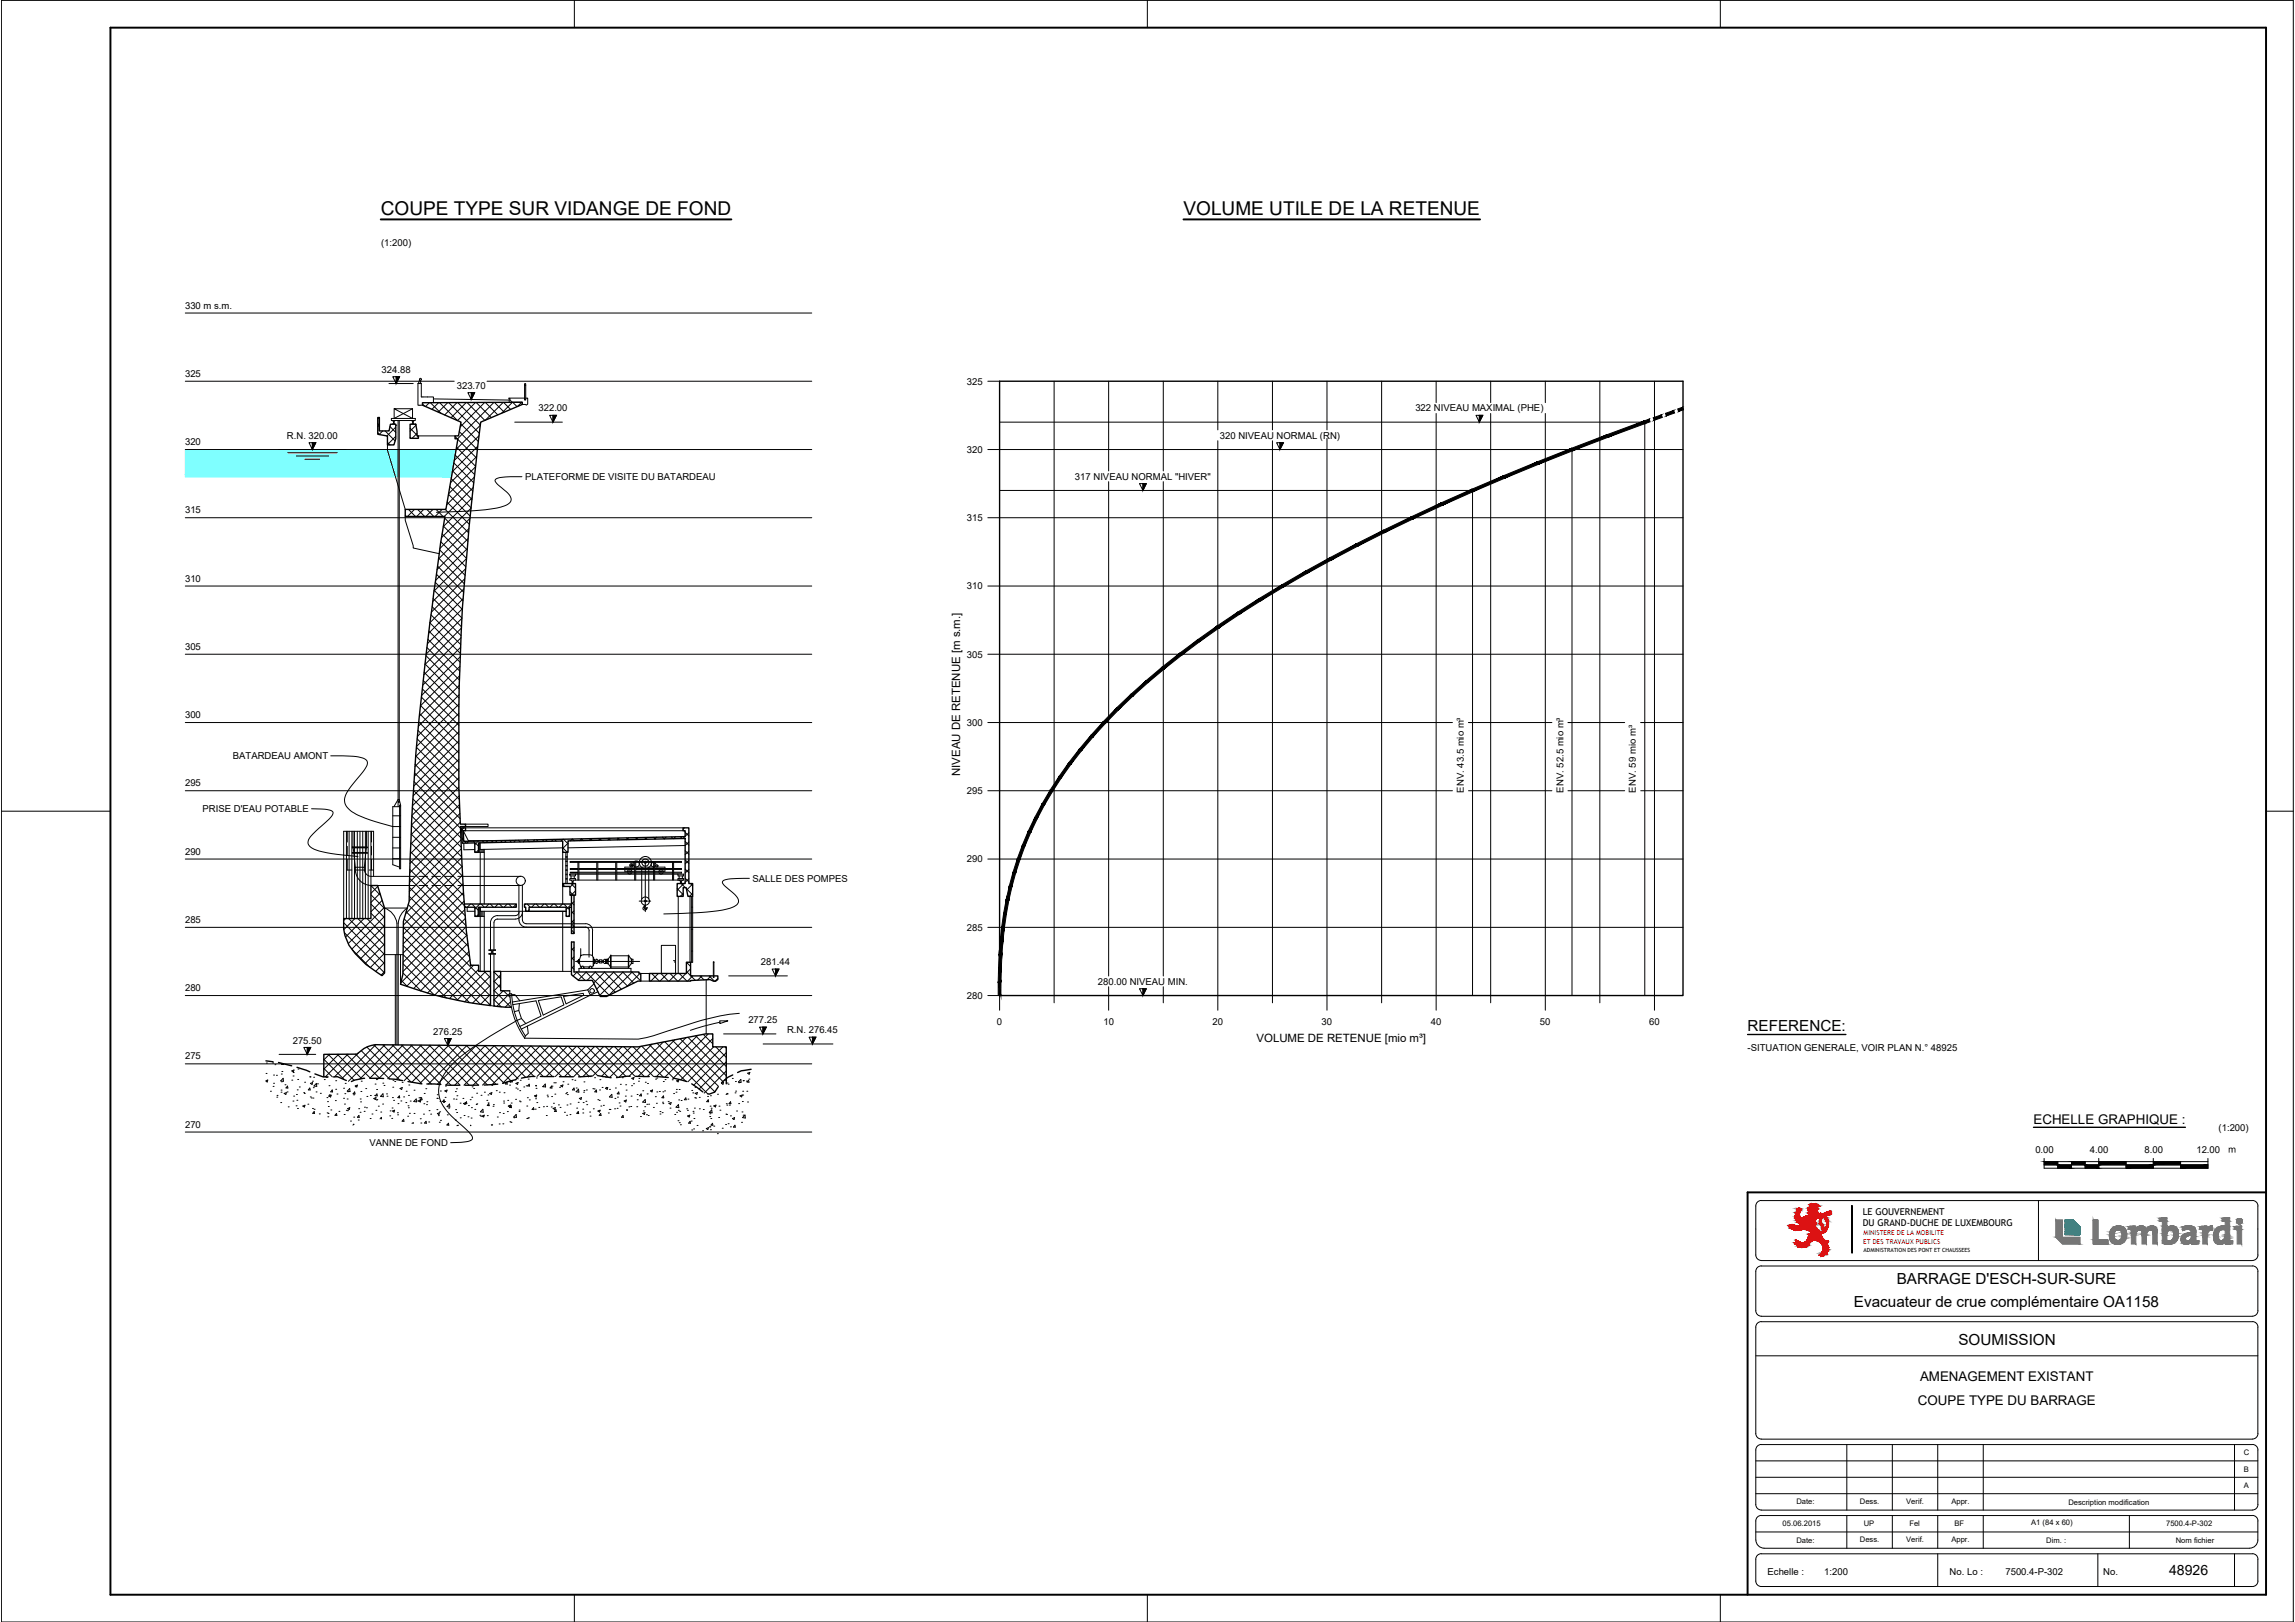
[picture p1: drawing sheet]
<svg xmlns="http://www.w3.org/2000/svg" width="841mm" height="594mm" viewBox="0 0 841 594" stroke-linecap="round" stroke-linejoin="round" font-family="sans-serif">
<defs><g id="words">
<g font-size="7">
<text x="139.5" y="78.9">COUPE TYPE SUR VIDANGE DE FOND</text>
<text x="433.7" y="78.9">VOLUME UTILE DE LA RETENUE</text>
</g>
<g font-size="5.6">
<text x="640.4" y="377.7">REFERENCE:</text>
<text x="695.1" y="470.4">BARRAGE D'ESCH-SUR-SURE</text>
<text x="679.4" y="478.8">Evacuateur de crue complémentaire OA1158</text>
<text x="717.7" y="492.6">SOUMISSION</text>
</g>
<text font-size="5.2" x="794.9" y="576.8">48926</text>
<g font-size="4.9">
<text x="745.2" y="411.8">ECHELLE GRAPHIQUE :</text>
<text x="703.6" y="505.9">AMENAGEMENT EXISTANT</text>
<text x="702.8" y="514.4">COUPE TYPE DU BARRAGE</text>
</g>
<g font-size="4.2">
<text x="351.9" y="284.2" transform="rotate(-90 351.9 284.2)">NIVEAU DE RETENUE [m s.m.]</text>
<text x="460.5" y="381.8">VOLUME DE RETENUE [mio m³]</text>
</g>
<text font-size="3.9" x="816.5" y="422.2">m</text>
<g font-size="3.5">
<text x="139.7" y="90.1">(1:200)</text>
<text x="67.8" y="113">330 m s.m.</text>
<text x="139.8" y="136.5">324.88</text>
<text x="67.8" y="138">325</text>
<text x="167.4" y="142.4">323.70</text>
<text x="354.3" y="140.9">325</text>
<text x="197.3" y="150.7">322.00</text>
<text x="518.7" y="150.7">322 NIVEAU MAXIMAL (PHE)</text>
<text x="105.2" y="160.7">R.N. 320.00</text>
<text x="447" y="160.7">320 NIVEAU NORMAL (RN)</text>
<text x="67.8" y="163">320</text>
<text x="354.3" y="165.9">320</text>
<text x="192.4" y="175.7">PLATEFORME DE VISITE DU BATARDEAU</text>
<text x="393.9" y="175.7">317 NIVEAU NORMAL &quot;HIVER&quot;</text>
<text x="67.8" y="188">315</text>
<text x="354.3" y="190.9">315</text>
<text x="67.8" y="213">310</text>
<text x="354.3" y="215.9">310</text>
<text x="67.8" y="238">305</text>
<text x="354.3" y="240.9">305</text>
<text x="67.8" y="263">300</text>
<text x="354.3" y="265.9">300</text>
<text x="85.3" y="278.1">BATARDEAU AMONT</text>
<text x="67.8" y="288">295</text>
<text x="354.3" y="290.9">295</text>
<text x="536.4" y="290.3" transform="rotate(-90 536.4 290.3)">ENV. 43.5 mio m³</text>
<text x="572.9" y="290.3" transform="rotate(-90 572.9 290.3)">ENV. 52.5 mio m³</text>
<text x="599.5" y="290.3" transform="rotate(-90 599.5 290.3)">ENV. 59 mio m³</text>
<text x="74.3" y="297.3">PRISE D'EAU POTABLE</text>
<text x="67.8" y="313">290</text>
<text x="354.3" y="315.9">290</text>
<text x="275.8" y="322.9">SALLE DES POMPES</text>
<text x="67.8" y="338">285</text>
<text x="354.3" y="340.9">285</text>
<text x="278.8" y="353.5">281.44</text>
<text x="67.8" y="363">280</text>
<text x="354.3" y="365.9">280</text>
<text x="402.3" y="360.7">280.00 NIVEAU MIN.</text>
<text x="274.2" y="374.7">277.25</text>
<text x="365.3" y="375.6">0</text>
<text x="404.4" y="375.6">10</text>
<text x="444.3" y="375.6">20</text>
<text x="484.3" y="375.6">30</text>
<text x="524.3" y="375.6">40</text>
<text x="564.3" y="375.6">50</text>
<text x="604.4" y="375.6">60</text>
<text x="107.3" y="382.2">275.50</text>
<text x="158.8" y="378.9">276.25</text>
<text x="288.4" y="378.4">R.N. 276.45</text>
<text x="67.8" y="388">275</text>
<text x="640.4" y="385">-SITUATION GENERALE, VOIR PLAN N.° 48925</text>
<text x="67.8" y="413">270</text>
<text x="135.4" y="419.6">VANNE DE FOND</text>
<text x="813" y="414.2">(1:200)</text>
<text x="745.9" y="422.2">0.00</text>
<text x="765.9" y="422.2">4.00</text>
<text x="785.9" y="422.2">8.00</text>
<text x="804.9" y="422.2">12.00</text>
<text x="647.7" y="576.8">Echelle :</text>
<text x="668.5" y="576.8">1:200</text>
<text x="714.5" y="576.8">No. Lo :</text>
<text x="734.9" y="576.8">7500.4-P-302</text>
<text x="770.8" y="576.8">No.</text>
</g>
<g font-size="3.4">
<text x="682.7" y="444.9">LE GOUVERNEMENT</text>
<text x="682.7" y="449">DU GRAND-DUCHE DE LUXEMBOURG</text>
</g>
<g font-size="2.8">
<text x="822.2" y="533.1">C</text>
<text x="822.3" y="539.1">B</text>
<text x="822.3" y="545.1">A</text>
<text x="658.3" y="551">Date:</text>
<text x="681.6" y="551">Dess.</text>
<text x="698.5" y="551">Verif.</text>
<text x="715.1" y="551">Appr.</text>
<text x="758" y="551.1">Description modification</text>
<text x="653.2" y="558.9">05.06.2015</text>
<text x="683" y="558.9">UP</text>
<text x="699.7" y="558.9">Fel</text>
<text x="716.2" y="558.9">BF</text>
<text x="744.3" y="558.7">A1 (84 x 60)</text>
<text x="793.8" y="558.9">7500.4-P-302</text>
<text x="658.3" y="565">Date:</text>
<text x="681.6" y="565">Dess.</text>
<text x="698.5" y="565">Verif.</text>
<text x="715.1" y="565">Appr.</text>
<text x="749.9" y="565">Dim. :</text>
<text x="797.3" y="565">Nom fichier</text>
</g>
<g font-size="2.5" fill="#f00">
<text x="682.8" y="455.6">ET DES TRAVAUX PUBLICS</text>
<text x="682.9" y="452.4">MINISTERE DE LA MOBILITE</text>
</g>
<text font-size="2.1" x="682.9" y="458.5">ADMINISTRATION DES PONT ET CHAUSSEES</text>
</g></defs>
<!-- layer: colore lago -->
<g fill="#7fffff" stroke="#7fffff" stroke-width=".37">
<path d="M67.9 164.6l97.7 9.2 1.5-9.2zM67.9 164.6l97.7 9.2h-97.7z"/>
<path d="M67.9 173.8l97.5 .8 .2-.8zM67.9 173.8l97.5 .8h-97.5z"/>
</g>
<!-- layer: LIN035CO -->
<g fill="none" stroke="#000" stroke-width=".37">
<path d="M145.2 138v2.5l-1.3-2.5h2.5l-1.2 2.5M172.7 143.8v2.5l-1.3-2.5h2.5l-1.2 2.5M202.6 152.1v2.5l-1.2-2.5h2.5l-1.3 2.5M366.3 154.6h236.4v210M542.1 152.1v2.5l-1.2-2.5h2.5l-1.3 2.5M114.5 162.2v2.4l-1.3-2.4h2.5l-1.2 2.4M366.3 179.6h173.3v185M366.3 164.6h209.8v200M418.8 177.1v2.5l-1.2-2.5h2.5l-1.3 2.5M469.1 162.2v2.4l-1.3-2.4h2.5l-1.2 2.4M284.2 354.9v2.5l-1.2-2.5h2.5l-1.3 2.5M279.6 376.2v2.5l-1.3-2.5h2.5l-1.2 2.5"/>
<path d="M297.7 379.9v2.5l-1.2-2.5h2.5l-1.3 2.5M418.8 362.1v2.5l-1.2-2.5h2.5l-1.3 2.5M112.6 383.6v2.6l-1.3-2.6h2.6l-1.3 2.6M164.1 380.4v2.5l-1.2-2.5h2.5l-1.3 2.5"/>
</g>
<!-- layer: LIN018CO -->
<g fill="#000" stroke="#000" stroke-width=".37">
<path d="M145.2 138h1.2l-1.2 2.5zM172.7 143.8h1.2l-1.2 2.5zM202.6 152.1h1.3l-1.3 2.5zM542.1 152.1h1.3l-1.3 2.5zM114.5 162.2h1.2l-1.2 2.4zM418.8 177.1h1.3l-1.3 2.5zM469.1 162.2h1.2l-1.2 2.4zM284.2 354.9h1.3l-1.3 2.5zM279.6 376.2h1.2l-1.2 2.5zM297.7 379.9h1.3l-1.3 2.5zM418.8 362.1h1.3l-1.3 2.5zM112.6 383.6h1.3l-1.3 2.6z"/>
<path d="M164.1 380.4h1.3l-1.3 2.5z"/>
<path d="M749.1 425.5l5 1.1h-5zM749.1 425.5l5 1.1v-1.1z"/>
<path d="M754.1 426.6l5 1.3h-5zM754.1 426.6l5 1.3v-1.3z"/>
<path d="M759.1 425.5l5 1.1h-5zM759.1 425.5l5 1.1v-1.1z"/>
<path d="M764.1 426.6l5 1.3h-5zM764.1 426.6l5 1.3v-1.3z"/>
<path d="M769.1 425.5v1.1l10-1.1zM769.1 426.6l10-1.1v1.1z"/>
<path d="M779.1 426.6v1.3l10-1.3zM779.1 427.9l10-1.3v1.3z"/>
<path d="M789.1 425.5v1.1l10-1.1zM789.1 426.6l10-1.1v1.1z"/>
<path d="M799.1 426.6v1.3l10-1.3zM799.1 427.9l10-1.3v1.3z"/>
</g>
<!-- layer: 0 -->
<g fill="none" stroke="#000" stroke-width=".37">
<path d="M143.4 153.3h8.8v.7h-8.8zM143.8 154l.4 .5M144.2 154.9v-.4l.2 .4M144.4 154.9l-.6 .5M144.4 154.9l.3 .5M144.4 149.7h6.8v3.6zM144.4 149.7v3.6l6.8-3.6M144.7 154l-.3 .5M145 155.8h.1M145.9 154v141.5M146.3 154v139.7M150.9 155.4l.4-.5 .5 .5"/>
<path d="M150.9 154l.4 .9M151.3 154.5l.1 .4M151.8 154l-.4 .5M153.3 159.7h13.5M158.8 147.5v-2.1h-4.4v-4.9h-1.2v7.9h1.6M158.8 146.1l27.8 .4v.8M186.5 145.8h5.7v.7h.5v-.7h.7v2.2l-.5 .4-.4-.3h-1.1v-.8h-3.7zM192.2 145.8v-5.3h.5v5.3M192.2 141.2h.5M142 163v1.9l6.5 21.7M148.5 189.2v1.4l2.9 9.3v.8l9.6 2.1M143.9 298.8h2.9"/>
<path d="M146.4 294.9h.4v23.3h-.4zM146.8 294.9l-.5-2.1h-.4l-1.5 2.7M146.8 295.5h-2.9v21.2l2.5 .9M127 304.5v31.9M127.3 314.8v3.9h1.6M127.3 304.5v3.9M127.3 310v3.2M127.9 304.5v31.9M128.9 304.5v31.9M129.1 310.2h5.5v.3h-5.5zM129.1 312.2h5.5v.3h-5.5zM129.4 304.5v5.7"/>
<path d="M129.4 310.5l.3 1.7M129.7 312.5l.5 5.1M129.9 304.5v31.9M130.5 318.7h3.2M130.9 304.5v31.9M131.9 304.5v31.9M132.9 304.5v31.9M133.9 304.5v31.9M134 312.5l-.5 5.1M134.3 310.5l-.2 1.7M134.3 304.5v5.7M134.9 304.5v31.9"/>
<path d="M135.3 318.7h1.6M135.9 304.5v19.8h16M136.1 304.5v3.9M136.1 310v3.2M136.1 314.8v3.9M143.9 302.7h2.9M143.9 306.7h2.9M143.9 310.6h2.9M143.9 314.5h2.9M169.8 304.3l1.8 3.6h9.6M170 308.8v2.4h4M170.6 301.9h8.3v.8h-8.3"/>
<path d="M170.6 304.3h79.7M170.6 303.2h79.7M175.3 312.2h2.2M175.8 308.7v3.5M176 308.7v2.4l30.2-.6M176 312.2v18.9M176.2 311.1v1.1M176.7 311.1v1.1M177.1 311.1v1.1M177.5 311.1v20M206.2 312.2v11.4M207.3 312.2v1.6h.6v-1.6"/>
<path d="M207.3 314h.6v1.4h-.6zM207.3 315.6h.6v1.4h-.6zM207.9 318.6h-.6v-1.4h.6v3h-.6v-1.4h.6M209 315.5h40.7v.4h-40.7zM211.8 319.5h-2.8v.3h2.8M211.8 318.1h-2.8v.3h2.8M211.8 315.9v6.4M212.1 315.9v6.4M212.1 318.1h6.6M212.1 318.4h6.6M212.1 319.5h6.6M212.1 319.8h6.6"/>
<path d="M218.7 315.9v6.4M219.1 315.9v6.4M219.1 318.1h6.5M219.1 318.4h6.5M219.1 319.5h6.5M219.1 319.8h6.5M225.6 315.9v6.4M226 315.9v6.4M226 318.1h6.6M226 318.4h6.6M226 319.5h6.6M226 319.8h6.6"/>
<path d="M229 318.4v.7h3.6M229.9 319.4a.83 .83 0 0 1 .8-.9 .83 .83 0 0 1 .9 .9M230.1 319.8l.6 .3 .7-.3M230.4 319.4l.3-.4 .3 .4M232.2 315.9l-.1 .9 .5 .6M232.5 315.5l.7-.2 .6 .2M232.6 315.9v6.4M232.6 317.6h-3.6v.5M233 315.9v6.4M233 317.6h6.5M233 318.1h6.5M233 318.4h6.5"/>
<path d="M233 319.5h6.5M233 319.8h6.5M234.1 315.9a1.12 1.12 0 0 1 0 1.2 1.12 1.12 0 0 1-1.1 .4M234.3 315.9l.4 1.4 1.2 .8M234.3 315.5a2.22 2.22 0 0 1 2.2-1.8 2.22 2.22 0 0 1 2.2 1.8M235.2 317.8v.3M235.2 318.4v1.1M235.2 319.8v9.5M235.2 315.9a1.29 1.29 0 0 0 1.3 1.3 1.29 1.29 0 0 0 1.3-1.3M235.3 315.5a1.29 1.29 0 0 1 1.2-.9 1.29 1.29 0 0 1 1.2 .9M236.5 315.4v18.5M237.7 317.8v.3"/>
<path d="M237.7 318.4v1.1M237.7 319.8v9.5M238.7 315.9l-.4 1.4-1.3 .8M239.2 315.9a.87 .87 0 0 0-.6 .9 .87 .87 0 0 0 1 .8M239.5 315.9v6.4M239.9 317.6h3.8v.5M239.9 318.1h6.6M239.9 318.4h6.6M239.9 319.5h6.6M239.9 319.8h6.6M239.9 317.4l.5-.7-.5-.8v6.4M241.4 319.4a.83 .83 0 0 1 .9-.9 .83 .83 0 0 1 .8 .9"/>
<path d="M241.6 319.8l.7 .3 .6-.3M242 319.4l.3-.4 .3 .4M243.7 318.4v.7h-10.7M246.5 315.9v6.4M246.8 315.9v6.4M246.8 318.1h2.9v.3h-2.9M246.8 319.5h2.9v.3h-2.9M251.1 309.7l-42.9 .8M136.9 321v-16.5h-11v31.9M151.9 321h-15.8a2.77 2.77 0 0 1-2.6-3.4h-3.3a6 6 0 0 0 5.9 6.7M153.5 321h3.2M153.5 324.3h3.2"/>
<path d="M158.2 321h3.2M158.3 324.3h3.2M163 321h3.2M163.1 324.3h3.1M167.8 321h23M167.8 324.3h23M171.2 332.3v1.5h2.8M175.3 335.6h2.2M175.7 332.3v3.3M176 335.6v20.2M176.1 332.3v1.5h16.6M176.1 333.8v1.8"/>
<path d="M176.6 333.8v1.8M177 333.8v1.8M177.5 333.8v22M182.3 336.6h6.5M182.3 335.4h6.5M182.4 335.3l-1.7 .6-.9 1.4-.1 10.6M182.4 336.6l-.8 .3-.6 1v10M190.2 324.2l.1 13.4 .9 1.4 1.6 .6M190.2 334l-.3 .8-1 .5M191.4 324.2l.1 12.8 .2 .8 1.1 .5M191.5 334l-.6 1.6-.9 .7-1.1 .3M192.8 339.6h21.8l1 .5 .3 .8"/>
<path d="M192.8 338.3h21.8l1.1 .3 .9 .7 .5 1v9.8a4.7 4.7 0 0 0-4.3 0v-2.7M193.9 333.8h13.6h-13.3M206.2 324.7v6.4M206.2 333.8v22M207.3 320.4h.6v1.4h-.6zM207.3 323.6v-1.6h.6v1.6M208.8 320.2h2.1v.6h-2zM209.2 322.3l.5 .6M209.3 320.8v.9M209.4 323.6l.3-.3 .5 .3M209.9 322.9h-.2v.4M209.9 322.9v.4"/>
<path d="M210.4 322.3l-.5 .6M210.4 320.8v.9M210.9 322.3v-.6h-2l-.1 .6h41.7l-.1-.6h-1.9l-.1 .6M210.9 320.2h.9M212.1 320.2h6.6M219.1 320.2h6.5M226 320.2h6.6M233 320.2h6.5M234.2 330h4.3M236.1 331.5l-.5 1.2a.74 .74 0 0 0 .5 .7 .74 .74 0 0 0 .8-.3l.3-.7-.5 .4-.6-.2 .4-1.1M239.9 320.2h6.6M246.8 320.2h3.7l-.1 .6h-1.9l-.1-.6"/>
<path d="M248.5 328.3v28.2M248.9 320.8v.9M248.9 322.3l.7 .6v.4M249.4 322.9v.4M249.6 323.3l-.5 .3M249.6 323.3l.3 .3M250.1 320.8v.9M250.1 322.3l-.5 .6M252.9 328.3v24.1M253.4 332.2h.4M253.4 328.3v24.1M253.8 328.3v24.1h-.7"/>
<path d="M140.9 349.6h6.8M144.9 349.6v33.1M146.8 349.6v10.9M179.2 347.9l2.4 .2zM179.2 349.3h2.4v.2h-2.4zM179.7 348.1l1.3 1.2M179.7 349.5v6.3M181 348.1l-1.3 1.2M181 349.5v6.3M183.5 355.8h25.9M210.9 352.1h23.5M211.5 351.9h.4v.5h-.4z"/>
<path d="M211.9 351.9l.2-.5v1.5M212.1 351.4h.3v1.5h-.3l-.2-.5M212.2 356v-1.3h19v1.3M212.4 352.9l.4 1.2h.3l-.2 .6M212.8 350.1l-.4 1.3M213 354.7l.3-.8h.4l.3 .8M214.1 354.7l-.2-.6h2l-.2 .6M215.8 354.7l.4-.8h.3l.4 .8M215.9 340.9v9.7M217.1 350.1l.5 .6v.6M217.4 350.7v2.9M217.6 351.3h.2v1.6h-.2l-.4 1.2h-.5l.3 .6"/>
<path d="M217.6 351.3v1.6M217.8 351.9h.6M217.8 352.4h.6M218.4 351.3h.3a.94 .94 0 0 1 0 1.6h-.3zM219.2 351.9h.4M219.2 352.4h.4M219.6 351.6h1v1.1h-1zM220.6 351.9h.5M220.6 352.4h.5M221.1 351.7l.8-.4v1.6l-.8-.4zM221.9 351.9h.3M221.9 352.4h.3"/>
<path d="M222.7 351.3l.1 1.7zM222.7 351.3h-.5v1.6h.5M222.8 352.9l.9 1.3M223.7 349.8h.2v4.6h-.2zM223.7 350.1l-.9 1.2M223.9 350.1h6.4M223.9 354.2h6.4M230.3 349.8l.1 4.6zM230.4 350.1l1 1.2M231.4 351.3l.1 1.7zM231.4 352.9l-1 1.3M231.5 351.3h.4v1.6h-.4"/>
<path d="M234.8 359.3h3.2M234.8 356.5h3.2M242.4 356.5v-10.2h5.2v10.2M246.8 351.8h.6M253.4 340.4h.4M253.4 348.3h.4M258.8 358.9v19.8M261.4 352.3h.2v5.7h-.2zM261.4 352.6h.2M179.7 368.3l1.3 .2M186.8 364h.7M186.8 362.9a30.2 30.2 0 0 0 5.5 17.3"/>
<path d="M187.5 364.3h1.2l1.7 2.3M187.5 364a29.6 29.6 0 0 0 5 15.4M187.9 368l8.5-1.4 1.9 5.6-7.8 3.8M190.1 370.1l-1.7 .5M190.3 367.6l-.2 2.5 1 3 1.6 1.8M191.1 373.1l-1.6 .6M193.3 375.8l.3 2.7-1.1 .9-.3 .9M197.3 366.5l8.4-1.4 .9 3-7.5 3.7zM206.5 365l7.2-1.2 .2 .7-6.5 3.2zM215.4 362.6l.9 1.9 2.8-1.3M215.4 362.6l-27.7 4.4M216.3 364.5l-25.3 12.5"/>
<path d="M217.7 360.3l-2.3 2.3M145.5 382.7v-44.6a7 7 0 0 0-4.6-5.5h8.3a7.3 7.3 0 0 0-3.3 5.5v44.6"/>
<circle cx="146.1" cy="293.7" r=".19"/>
<circle cx="231.4" cy="316.9" r=".61"/>
<circle cx="231.4" cy="316.9" r=".28"/>
<circle cx="236.5" cy="315.9" r=".32"/>
<circle cx="240.7" cy="317.2" r=".4"/>
<circle cx="190.8" cy="322.6" r="1.67"/>
<circle cx="236.5" cy="330" r="1.5"/>
<circle cx="236.5" cy="330" r=".32"/>
<circle cx="247.3" cy="352.3" r=".06"/>
<circle cx="217" cy="362.9" r=".83"/>
</g>
<!-- layer: LIN010CO -->
<g fill="none" stroke="#000" stroke-width=".37">
<path d="M67.9 114.7h229.6M67.9 139.6h98.6M153.8 139.2l-.4 1.2M154.2 139.3v1.1M178.5 139.6h119M386.3 139.6v225M406.3 139.6v32.9M426.3 139.6v32.9M446.3 139.6v17.9M466.3 139.6v17.9M486.3 139.6v17.9M506.3 139.6v225"/>
<path d="M526.3 139.6v7.9M546.3 139.6v7.9M566.3 139.6v7.9M586.3 139.6v225M606.3 139.6v225M138.4 155.2l.6 .5-.6 .6M138.4 158.5l.7 .7M140.3 157.8l-1.4 1.3M141.1 157.8l3.7 3.7M142.9 156.2l2.1 2.2M145 156.4l-3.2 3.3M145 159.8l-3 3.1"/>
<path d="M150.3 156.9l2.5 2.5M152.1 155.4l.3 .2M152.4 155.8l-2.1 2.1M152.8 158.8l-1.8 1.7M153 159.7l.3 .2M153.3 140.5h1M154.8 148l.8 .7M157.4 147.5l-1.4 1.4M157.7 147.5l3.9 3.9M160.7 147.5l-2.4 2.4M164.1 147.5l-3.5 3.4M164.4 147.5l11.2 11.2"/>
<path d="M166.8 159.9l.8 .8M167.5 147.5l-4.6 4.5M167.8 147.5l8.2 8.2M168.3 158.1l6.6 6.6M168.8 155.2l6.5 6.5M170.9 147.4l-5.6 5.6M171.2 147.4l6.5 6.6M174.2 147.4l-6.6 6.7-6.5-6.6M174.5 147.4l5.5 5.6M175.5 159.6l-9 9.1M176 155.8l-8.9 8.8M177.6 147.4l-9 9"/>
<path d="M177.8 147.4l4.6 4.5M181 147.4l-13.3 13.3M181.2 147.4l3.6 3.6M184.4 147.4l-6.5 6.5M184.5 147.4l2.6 2.6M187.8 147.3l-4 4.1M187.9 147.3l1.6 1.6M191.4 147.5l-.2-.2-1.6 1.6M526.3 151.4v213.2M546.3 151.4v213.2M566.3 151.4v213.2M67.9 164.6h229.6"/>
<path d="M105.4 165.8h18.2M108.5 167h11.9M111.8 168.2h5.4M142 162.1l.9 .9M150.3 160.2l.3 .3M164.8 178.2l7.8 7.8M165.4 175.3l7.6 7.6M165.8 172.4l7.5 7.5M166.3 169.6l7.3 7.2M166.8 166.7l7.1 7.1M167.3 163.8l7 7M167.8 160.9l6.8 6.8"/>
<path d="M173.4 178.5l-10.6 10.7M173.8 174.8l-10.1 10.1M174.2 171l-9.8 9.9M174.7 167.2l-9.6 9.6M175 163.5l-9.2 9.2M406.3 176.4v181.1M426.3 176.4v181.1M446.3 161.4v203.2M466.3 161.4v203.2M486.3 160.6v204M576.1 164.6h40.7M67.9 189.6h229.6"/>
<path d="M148.5 188.8l.4 .4M148.5 186.6h.1M149.7 186.6l2.5 2.6M151.9 186.6l-2.5 2.6M153 186.6l2.6 2.6M155.3 186.6l-2.6 2.6M156.4 186.6l2.6 2.6M158.7 186.6l-2.6 2.6M159.8 186.6l2.5 2.6M161.5 198.4l9.2 9.2M162 186.6l-2.5 2.6M162 195.6l8.9 8.9"/>
<path d="M162.5 192.7l8.7 8.7M162.9 189.8l8.5 8.5M163.2 186.6l8.5 8.5M163.8 183.9l8.2 8.1M164.3 181l8 8M171.5 197.3l-11.4 11.3M171.8 193.6l-11.1 11.1M172.2 189.9l-11 11M172.6 186.1l-10.8 10.8M173 182.3l-10.6 10.6M366.3 189.6h250.5M67.9 214.6h229.6"/>
<path d="M158.7 219.2l10.4 10.4M159.1 216.2l10.2 10.2M159.5 213.3l9.9 9.9M159.9 210.3l9.8 9.7M160.4 207.4l9.5 9.5M160.7 204.4l9.4 9.4M161.2 201.4l9.2 9.3M169.7 219.3l-12.6 12.6M170 215.7l-12.5 12.4 11.2 11.2M170.3 212l-12.2 12.2M170.6 208.3l-12 12M170.9 204.6l-11.9 11.9"/>
<path d="M171.2 200.9l-11.6 11.7M366.3 214.6h250.5M67.9 239.6h229.6M156.5 237.2l11.9 11.9M156.8 234.2l11.7 11.6M157.2 231.2l11.4 11.3M157.9 225.2l10.9 10.9M158.4 222.2l10.6 10.6M168.8 237l-13.9 13.9M169 233.6l-13.7 13.6M169.1 230.1l-13.4 13.3M169.2 226.5l-13 13.1"/>
<path d="M169.5 222.9l-12.9 12.9M366.3 239.6h250.5M154.1 258.4l14 14M154.4 255.3l13.7 13.7M154.8 252.3l13.3 13.4M155.1 249.3l13 13M155.4 246.2l12.7 12.7M155.7 243.2l12.5 12.4M156.1 240.2l12.1 12.1M168.1 257.9l-15.5 15.5M168.2 254.5l-15.2 15.2M168.3 251.1l-15 14.9"/>
<path d="M168.4 247.5l-14.7 14.8M168.5 244.1l-14.4 14.4M168.7 240.6l-14.2 14.1M67.9 264.6h229.6M152.1 280l16.3 16.3M152.3 276.8l16 16M152.6 273.7l15.5 15.6M152.9 270.6l15.2 15.3M153.2 267.5l14.9 15M153.5 264.4l14.6 14.8M153.8 261.4l14.3 14.4M168.1 261.3l-15.8 15.8"/>
<path d="M168.1 264.6l-16 16.1M168.1 268l-16.3 16.3M168.1 271.4l-16.5 16.5M168.1 274.8l-16.7 16.7M168.1 278.1l-17 17M366.3 264.6h166M538.1 264.6h30.6M574.6 264.6h20.8M601.3 264.6h15.5M67.9 289.6h229.6M151 299l18.3 18.3-21.5 21.6M151.1 295.8l18.1 18"/>
<path d="M151.3 292.6l17.7 17.7M151.5 289.4l17.4 17.4M151.7 286.3l17 17M151.9 283.1l16.7 16.7M168.1 281.5l-17.1 17.2M168.1 284.9l-17.3 17.3M168.1 288.3l-17.4 17.4M168.3 291.5l-17.8 17.7M168.4 294.7l-18 18M168.5 298l-18.3 18.2M366.3 289.6h166M538.1 289.6h30.6"/>
<path d="M574.6 289.6h20.8M601.3 289.6h15.5M67.9 314.6h229.6M150.2 318.4l20.5 20.6M150.3 315.1l20.2 20.3M150.4 311.9l20.4 20.4M150.6 308.7l19.4 19.4M150.7 305.5l19 19M150.8 302.2l18.7 18.7M168.7 301.2l-18.5 18.5M168.8 304.4l-18.7 18.7M168.9 307.7l-18.9 18.9"/>
<path d="M169 310.9l-19.1 19.1M169.2 314.1l-20.6 20.6M169.2 303.8l.6 .5M169.8 306.7l-.5 .6 .6 .5M170 303.2l-.8 .8M170.2 308.2l.7 .6M170.6 302.6l-.1 .1M171.8 308.1l-.6 .7M173.5 308.1l1.8 1.8M174 311.9l.2 .3M175.3 308l-1.3 1.3M175.3 311.3l-.8 .9"/>
<path d="M176.8 308l.7 .7M178.7 307.9l-.6 .7M180.1 307.9l.7 .7M182.2 307.9l-.7 .7M183.4 307.9l.7 .6M185.6 307.8l-.7 .7M186.7 307.8l.6 .7M189.1 307.7l-.8 .7M190 307.7l.6 .7M192.5 307.7l-.7 .7M193.3 307.7l.6 .6M195.9 307.6l-.7 .7"/>
<path d="M196.6 307.6l.6 .6M199.3 307.5l-.6 .7M199.9 307.5l.6 .7M202.8 307.4l-.7 .7M203.2 307.4l.6 .7M206.2 310.5l1.7 1.7M206.2 307.4l-.6 .7M206.5 307.4l1.7 1.6M208.2 308.8l-2 2M209.7 307.3l-.7 .7M209.8 307.3l.6 .6M212.4 307.9l.7-.7 .6 .7"/>
<path d="M216.4 307.2l.6 .6M216.6 307.1l-.7 .8M219.7 307.1l.6 .6M220 307.1l-.7 .7M223 307l.6 .7M223.4 307l-.6 .7M226.3 307l.6 .6M226.9 306.9l-.7 .7M229.6 306.9l.6 .6M230.3 306.9l-.6 .7M232.9 306.8l.6 .7M233.8 306.8l-.7 .7"/>
<path d="M236.2 306.8l.6 .6M237.2 306.7l-.7 .7M239.5 306.7l.6 .7M240.6 306.6l-.7 .8M242.7 306.6l.7 .7 .7-.7M246 306.5l.7 .7M247.5 306.5l-.7 .7M249.3 306.5l.7 .6M250.3 304.1l.2 .2M250.8 303.2l-.5 .5M251 306.4l-.7 .7M251.1 318.3l1.3 1.3"/>
<path d="M251.1 314.9l1.3 1.4M251.1 311.6l1.3 1.3M251.1 308.2l1.3 1.4M251.1 304.9l1.3 1.3M252.4 305l-1.3 1.3M252.4 308.4l-1.3 1.3M252.4 311.7l-1.3 1.3M252.4 315.1l-1.3 1.3M252.4 318.4l-1.3 1.4M366.3 314.6h250.5M67.9 339.7h229.6M125.9 338l15 14.9"/>
<path d="M126.7 336.4l-.8 .8M127.8 336.4l13.1 13.2M130 336.4l-4 4.1M131.1 336.4l9.8 9.8M133.4 336.4l-6.8 6.8M134.5 336.4l6.4 6.5M135.9 334.5l5 5M135.9 331.1l5 5M135.9 327.7l5 5.1M135.9 324.4l3.5 3.5M138.4 324.7l-2.5 2.5M139.2 327.2l-3.3 3.4"/>
<path d="M140 329.8l-4.1 4.1M140.8 332.4l-13.2 13.2M140.9 335.6l-12 12M140.9 339l-10.5 10.5M147.8 339.7l28.2 28.1M148.1 336.6l31.6 31.6M148.8 333.9l30.9 30.9M149.6 331.3l30.1 30.2M150 328.3l22.1 22.1M150 325l21.6 21.6M150.1 321.7l21 21M169.5 320.5l-21.7 21.7"/>
<path d="M169.7 323.7l-21.9 22M169.9 326.9l-22.2 22.2M170.1 330l-22.4 22.4M170.3 333.2l-22.6 22.6M170.6 336.4l-23.7 23.6M170.8 339.5l-21.8 21.7M172.4 331.1l-1.2 1.2M172.9 331.1l2.4 2.3M174 335.5l.1 .1M175.3 335l-.7 .6M175.8 331.1l-1.8 1.7M176.3 331.1l1.2 1.2"/>
<path d="M179.2 331.1l-1.2 1.2M179.7 331.1l1.1 1.2M182.5 331.1l-1.1 1.2M183 331.1l1.2 1.2M185.9 331.1l-1.2 1.2M186.4 331.1l1.2 1.2M189.2 331.1l-1.1 1.2M192.6 331.1l-.4 .4M193.2 331.1l1.2 1.2M193.9 333.2l-.6 .6M196 331.1l-1.2 1.2M196.5 331.1l1.2 1.2"/>
<path d="M199.3 331.1l-1.1 1.2M199.9 331.1l1.2 1.2M202.7 331.1l-1.2 1.2M203.2 331.1l1.2 1.2M206.1 331.1l-1.2 1.2M206.2 323.9l.7 .8M206.6 331.1l2.1 2M206.8 323.6l-.6 .6M207.5 335.3l.3 .3M208.7 335.3l-.4 .3M208.9 326.6l1.5 1.5M209.3 323.6l1.6 1.7"/>
<path d="M209.4 337.2l1 1M209.4 333.9l1 .9M209.4 330.5l1 .9M209.4 338.4l1 .9M209.9 339.7l-.5 .4M210.2 323.6l-1.3 1.3M210.4 330.2l-2.9 2.9M210.4 336.9l-1 1M210.4 333.6l-1 .9M210.4 339.2l-.4 .4M210.9 326.3l-1.6 1.6M248.2 325.5l2.2 2.2"/>
<path d="M249.6 323.6l1.5 1.5M250.4 327.3l-1.1 1M250.6 323.6l-2.4 2.5M251.1 321.7l1.3 1.3M251.5 325.5l2.3 2.3M252.4 321.8l-1.3 1.3M253 323.6l.8 .8M253.8 323.8l-2.2 2.2M253.8 327.1l-1.1 1.2M366.3 339.7h250.5M126.2 341.6l14.7 14.7M129.2 348l6.2 6.2"/>
<path d="M140.9 342.4l-8.8 8.8M140.9 345.8l-7.1 7.1M140.9 349.1l-5.2 5.3M140.9 355.9l-1.2 1.2M140.9 352.5l-3.2 3.3M147.1 359.1l2.2 2.2M147.7 356.3l6.6 6.6M147.7 353l11.4 11.4M147.7 349.6l15.9 15.9M147.7 346.3l20.2 20.1M147.8 343l24.2 24.2M171.1 342.5l-19.5 19.6"/>
<path d="M171.4 345.5l-17.3 17.4M171.8 348.5l-15.1 15.2M172.2 351.5l-12.9 13M173.5 353.5l-11.5 11.6M175.2 353.5l.2 .3M175.4 355.1l-10.7 10.6M177.5 355.8l2.2 2.3M178 355.8l-10.5 10.5M179.7 357.4l-9.4 9.5M181 356l2.5 2.5M181 359.3l2.5 2.5M181.4 355.8l-.4 .4"/>
<path d="M183.5 357.1l-2.5 2.5M209.4 354.1l1 .9M209.4 350.7l1 .9M209.4 347.4l1 .9M209.4 340.6l1 1M210.4 347.1l-1 .9M210.4 350.4l-1 .9M210.4 353.8l-1 .9M210.4 341.4l-.5 .5M211.3 356l3.1 3.1M211.5 356l-1.5 1.5M214.7 356l8.5 8.5"/>
<path d="M214.9 356l-3 3M218.1 356l7.4 7.4M218.2 356l-3.1 3.1M221.4 356l6.3 6.3M221.6 356l-4 4.1M224.8 356l5.2 5.2M225 356l-6.3 6.3M228.2 356l4 4.1M228.3 356l-8.5 8.6M231.5 356l3.3 3.3M231.7 356l-8.6 8.5M234.5 356.5l-4.7 4.8"/>
<path d="M238 359.1l.2 .2M238.8 356.5l2.8 2.8M241.3 356.5l-2.8 2.8M242.2 356.5l2.7 2.8M244.6 356.5l-2.7 2.8M245.5 356.5l2.8 2.8M248 356.5l-2.8 2.8M248.9 356.5l2.8 2.8M251.4 356.5l-2.8 2.8M251.5 355.8l1.6 1.5M251.5 352.4l1.6 1.6M252.1 352.4l-.6 .6"/>
<path d="M253.1 354.9l-1.6 1.5M253.2 357.4l1.6 1.6M253.8 357.4l-1.8 1.9M256.5 357.4l1.5 1.5M257.2 357.4l-1.5 1.6M259.9 357.4l1.9 2M260.6 357.4l-1.4 1.4M263.1 358.3l-1.1 1.1M67.9 364.6h229.6M179.7 360.8l-6.5 6.6M179.7 364.2l-3.6 3.6M179.7 367.6l-.6 .6"/>
<path d="M181 362.7l6.2 6.2M181 366.1l2.7 2.7M183.5 360.4l-2.5 2.5M184.4 362.9l-3.4 3.4M184.5 362.9l2.4 2.3M186.8 363.9l-4.7 4.7M187.1 367l-1.9 1.9M219.6 364.3l.4 .3M252.1 379.9l14 14.1M254.9 379.4l11.2 11.2M255.6 379.3l-15 15M257.7 378.9l3.5 3.4"/>
<path d="M259.5 378.7l-15.8 15.8M260.9 378.7l.3 .2M263.7 373.9h3l-2.8 1zM263.8 374.4l-10.8 3M270.9 371.2a90.3 90.3 0 0 0-21.6 5l-9.9 3.2-5.5 1.2-41.7-.3M406.3 361.4v3.2M426.3 361.4v3.2M67.9 389.7h229.6M97.5 395.8l.6-.2-.2 .7-.4-.3M97.5 393.2h.1M97.6 389.4h.1M99.1 399.7h.1"/>
<path d="M99.9 389.3h.1M100.1 397.9h.1M100.2 393.8h.1M100.2 396.8h.1M100.8 389.9h.1M101.3 393.8h.1M103 399.3h.1M103.1 393.4h.1M103.1 396.2h.1M103.3 392.4h.1M103.5 389.5l-.3 .4h.7l-.1-.3M103.9 396l-.1-1.1-.9 1 1 .1"/>
<path d="M104.4 397.3h.1M105.2 399.9h.1M105.4 397.8l.1 .7h-.7zM106.9 395.6h.1M106.9 392.2l.8-.3-.2 .7zM107.4 394.1h.1M107.4 392.8h.1M108.9 399.2h.1M109.1 395.4h.1M109.2 391.6h.1M109.7 398.1h.1M111.6 396.4h.1"/>
<path d="M113.5 394.3h.1M113.5 398.5l.2 .7h-.7zM113.6 394.5h.1M113.7 396.8l.9-.3-.3 .7zM114.5 396h.1M114.8 398.4h.1M114.9 394.6h.1M115.8 399.9h.1M116 396.8l-.9 .9M116 396.8l.1 1.1-1-.1M116.3 397h.1M118.7 388l7.4 7.4"/>
<path d="M118.7 391.3l3.1 3.1M118.8 395.4h.1M119.6 394.6h.1M120.2 386.1l9.6 9.6M120.6 397.7h.1M120.7 386.1l-2 2.1M121.8 399.2l.1 .7h-.7zM123 399h.1M123 395.8h.1M123.6 386.1l8.9 9M124.1 386.1l-5.4 5.5M125.9 398.6h.1"/>
<path d="M126.5 396.8h.1M127 386.1l8.8 8.8M127.4 399.9h.1M127.5 386.1l-8.3 8.3M128.1 398.7l.2 1.1-1-.2zM130.2 397.7l.8-.3-.2 .7zM130.2 398h.1M130.3 386.1l8.8 8.8M131.3 385.7l-8.7 8.7M132.2 399.8h.1M132.4 384.8l10.3 10.4M132.4 396h.1"/>
<path d="M134 398.7h.1M134.5 383.5l12.1 12.1M137 382.7l13.6 13.6M137.5 397.1h.1M137.7 382.6l-12.4 12.4M137.9 395.4h.1M138 399h.1M138.1 395.2h.1M140.3 396.7h.1M140.3 382.7l14.4 14.3M140.7 397.6h.1M141 382.7l-13.3 13.3"/>
<path d="M143.8 382.7l14.3 14.3M143.9 398.2h.1M144 395.7h.1M144.4 382.7l-12.5 12.5M144.7 396.1h.1M146.6 398.7l.8-.4-.2 .7zM147.2 382.7l14.4 14.5M147.4 396.4h.1M147.7 382.7l-12.2 12.2M148.8 399.7h.1M149.8 397.4h.1M150.5 382.7l14.8 14.8"/>
<path d="M151 382.8l-12.1 12.1M151.7 399.3h.1M153.9 382.8l14.7 14.7M154.4 382.8l-12.3 12.3M156 398.8h.1M157.3 382.8l14.7 14.7M157.7 382.8l-12.5 12.6M160.7 382.8l14.6 14.6M161.1 382.8l-13.1 13.1M161.4 399.6h.1M163 399.6l.8-.3-.2 .6zM163.2 397.8h.1"/>
<path d="M164.1 382.9l14.5 14.5M164.4 382.9l-13.5 13.5M166.9 399.8h.1M167.3 398.8h.1M167.5 382.9l14.2 14.2M167.8 382.9l-14 14M170.9 382.9l13.8 13.8M171.1 382.9l-14.1 14.1M173 398.1h.1M173.6 398.7h.1M174.3 383l12.9 12.9M174.5 383l-14.2 14.1"/>
<path d="M177.7 383l12.2 12.2M177.8 383l-14.4 14.4M180.2 397.5h.1M181.9 399.5h.1M185.8 396.4l.1 .7-.7-.1zM186.7 397.4h.1M186.9 396.4h.1M187.7 395.7v.6l-.9-.3M187.8 383l-14.4 14.4M187.9 383l11.2 11.3M189.1 398.5h.1M189.1 396.8l.8-.3-.2 .7z"/>
<path d="M189.6 398.9h.1M190.5 399.5h.1M190.6 395.7h.1M191.1 383.1l-14.3 14.3M191.3 383.1l11.2 11.2M191.9 398.1h.1M192.7 394.6l-11.6-11.6-14.5 14.5M192.8 397.7h.1M193.5 395.2h.1M193.9 397.1l.2 .7-.7-.1zM194.5 383.1l-14.1 14.1M194.6 383.1l11.3 11.2"/>
<path d="M195.7 394.3l-11.2-11.3-14.5 14.5M196.3 397.6h.1M196.3 397.7h.1M196.4 398.6h.1M196.6 394.8h.1M197.8 383.1l-13.7 13.7M198 383.1l11.3 11.2M198.9 398h.1M199.8 397.1l.1 1-1-.1zM201.2 383.2l-12.4 12.3M201.5 383.2l11.2 11.2M202.1 397.8l.2 .7h-.7z"/>
<path d="M202.3 397.8h.1M202.9 396.6h.1M203.5 396.6h.1M204.5 383.2l-11.3 11.3M204.9 383.2l10.9 11M205.1 398.2h.1M205.5 397.7l.8-.3-.2 .7zM206.3 396.2h.1M207.9 383.2l-11.1 11.1M208.1 397.1h.1M208.2 383.2l10.8 10.8M209.6 395.4h.1"/>
<path d="M210.4 398.5l.1 .7h-.7zM210.7 395.7h.1M211.2 398.5h.1M211.2 383.3l-11 11M211.6 383.3l11.3 11.3M212 398.9l.1 1.1-1-.1zM214 396.3h.1M214 399.4h.1M214.5 383.3l-11 11M214.9 399.2h.1M215 383.3l11.4 11.3M215.7 394.2l-.1 .2-.3-.2"/>
<path d="M215.8 394.2h.1M216.3 394.3h.1M217.3 398.8h.1M217.7 398.8h.1M217.9 383.3l-11.1 11M217.9 394.7h.1M218.4 383.3l11 10.9M218.7 399.9h-.7l.5-.7 .2 .8M219.7 399.2h.1M219.8 395.4h.1M220.6 398.3h.1M220.7 394.3h.1"/>
<path d="M221.2 383.3l-11 11.1M221.8 383.3l10.9 10.9M221.9 394.5h.1M221.9 398.6l.8-.3-.2 .7zM222.1 398.3h.1M223.4 399h.1M224.6 383.3l-11 11M225.2 383.3l10.9 11M225.5 398.5h.1M226.7 399.9l-.5 .7 .7 .1M226.7 400l.2 .7M227.3 397.1h.1"/>
<path d="M227.9 383.4l-10.7 10.7M228 394.7h.1M228.6 383.4l10.9 10.9M229.3 397.3h.1M229.4 399.3h.1M231.3 383.4l-10.8 10.8M231.4 397.7h.1M231.5 394.9l.8-.3-.2 .7zM232 383.4l11.1 11.1M232.2 396.9h.1M234 396h.1M234.1 395h.1"/>
<path d="M234.8 383.3l-11.4 11.3M235.2 383.2l11.7 11.7M235.5 399.5h.1M236.5 396.4h.1M237.3 396.8h.1M238 382.6l13.3 13.4M238.3 399.6l.8-.4-.2 .7zM238.9 382.5l-12.1 12.1M240.2 395.2h.1M240.7 394.9h.1M240.7 399.9h.1M240.8 382.1l18.5 18.5"/>
<path d="M241.6 399.8h.1M242.9 399.9h.1M243.1 381.6l-12.6 12.6M243.1 396.1h.1M243.5 399.6h.1M243.6 381.6l18.4 18.3M243.7 395.4h.1M246.3 395.5h.1M246.4 381l16.9 16.9M246.5 395.1h.1M247.3 380.8l-13.5 13.5M247.9 399h.1"/>
<path d="M247.9 395.9l.9-.4-.3 .8zM248.9 399h.1M249.3 380.5l15.6 15.6M251.4 380l-14.2 14.3M253.5 399.4h.1M254.7 398.2h.1M261.2 380.4l-14.5 14.5M261.5 383.4l-12 12.1M262.1 399.7l-.4 .3M262.3 383.4l3.8 3.9M264.4 396.8l.8-.3-.3 .6zM264.9 383.4l-12.8 12.8"/>
<path d="M265.7 383.4l.4 .5M266.1 385.5l-11.9 12M266.1 388.9l-9.9 10M266.1 392.3l-8 8.1M266.1 395.1l.2 .6-.6-.3M266.4 396.7h.1M266.8 397.1h.1M268.4 395h.1M269.5 396.1h.1M269.6 399.6h.1M270.7 396.6h.1M271.5 395.4l.1 1.1-1-.2z"/>
<path d="M272.2 399.7h.1M272.3 395.9h.1M272.4 395.7h.1M273.5 396h.1M273.7 399.7h.1M274 393.1l.8-.3-.3 .7zM274.3 395.7l.1 .7-.6-.1zM274.4 395.2h.1M67.9 414.6h229.6M101.4 401.8h.1M101.5 401.2h.1M102.9 403.8h.1"/>
<path d="M103 400h.1M104.1 400.5l.8-.3-.2 .7zM105.6 405.4h.1M107.4 403.3h.1M107.6 401.5h.1M108.5 405h.1M108.6 400.9h.1M108.8 403h.1M109 406h.1M111 405.1l.5 .4 .3-.7-.8 .3M111.3 400.2h.1M111.5 400.5h.1"/>
<path d="M112.8 404.4h.1M113.7 401.8h.1M114 402.1h.1M114.5 406h.1M114.7 402.2h.1M115.1 406.3h.1M115.3 407.8h-.7l.5-.7 .2 .8M117 408h.1M117.4 400.4h.1M119.8 402h.1M119.9 407.6h.1M120 403.5h.1"/>
<path d="M120.1 409h.1M120.2 407.8h.1M120.3 405.3h.1M120.4 401.5h.1M120.6 401.4l.8-.3-.2 .7zM120.7 401h.1M121.2 406.5h.1M122.9 403.1h.1M123.3 407.8l-.5 .7h.6M123.3 407.9l.1 .7M123.5 400.7h.1M124.2 407h.1"/>
<path d="M125.9 402.3h.1M126.1 408.2h.1M126.2 404.4h.1M126.4 400.6h.1M126.9 406.7h.1M127.2 402.5h.1M127.3 406.8h.1M127.4 406l.6 .4 .2-.7-.8 .3M128.4 410.6h.1M129.4 400.6l.7 .1-.1-.8-.6 .7M129.6 401h.1M129.6 409.2h.1"/>
<path d="M129.7 411.9l-.4 .2M131.3 410.2h.1M131.4 406.1h.1M131.5 408.5l-.5 .7 .7 .1-.2-.7M132 407.4h.1M132 402.5h.1M132.1 403.6h.1M133.4 407h.1M133.6 405.5h.1M134.3 405.7h.1M134.5 401.6h.1M135.6 409.7h.1"/>
<path d="M135.7 401.2h.1M136.3 408h.1M137 402.4l.8-.4-.2 .7zM137.3 401.2h.1M137.8 406.7h.1M137.9 402.9h.1M138.1 402.8h.1M138.1 400.7l.2 .7-.7-.1zM138.6 405.1h.1M139.3 409.8l.4-.5 .1 .5M139.5 407.3h.1M140.2 404.4h.1"/>
<path d="M140.3 400.6l.2 1.1-1.1-.2zM141.6 400.7h.1M141.8 401.5h.1M142.8 408.7h.1M143 406.9h.1M143.6 409.6h.1M143.7 405.8h.1M143.8 402h.1M143.8 406.9l.8-.3-.2 .7zM144.2 403h.1M145.6 407.6h.1M145.7 408.3h.1"/>
<path d="M145.8 404.2h.1M146.3 401.4l.2 .7-.7-.1zM146.9 403.2h.1M147.9 401.8h.1M147.9 410l.1 .7-.6-.1zM148.7 403.8h.1M149.4 408.8h.1M149.5 405h.1M149.6 405.7h.1M149.7 401.2h.1M150 407.8h.1M150.3 403.3h.1"/>
<path d="M151 411.4l.5-.2-.1 .3M151.6 403.4l.9-.9 .2 1.1-1.1-.1M151.7 407.8h.1M153 403.2h.1M153.4 403.2l.8-.3-.2 .7zM153.5 402.1h.1M154 402h.1M154 409.8h.1M154.2 411.3h.1M154.5 402.1l.1 .7-.6-.1zM155.2 408.1h.1M155.3 404.3h.1"/>
<path d="M155.4 400.5h.1M156.1 410.7l.2 .7-.7-.1zM156.3 404.6h.1M156.4 403.5h.1M157.1 410.9h.1M157.2 406.8h.1M157.8 408.1h.1M160.1 406.4h.1M160.1 402.3h.1M160.2 402.3h.1M160.2 401h.1M160.3 407.9l.7-.3-.2 .6z"/>
<path d="M160.7 408.6h.1M161 411h.1M161.1 407.2h.1M161.2 403.4h.1M161.4 410.4h.1M162.5 403.8h.1M162.7 402.8l.2 .7h-.7zM162.9 403.5h.1M163.1 401.9h.1M163.7 412l.8 .1-.2-.7-.5 .6M163.9 408.3h.1M164.4 405.9h.1"/>
<path d="M164.7 404.4l.1 1.1-1-.2zM166.2 402.5h.1M166.8 410.2h.1M167 406.4h.1M167.1 402.6h.1M167.3 407.5h.1M167.4 401.3h.1M167.4 412.3l.5-.2-.1 .2M168.6 404h.1M168.7 409.4h.1M169.6 402.3h.1M169.8 404.2l.8-.3-.2 .7z"/>
<path d="M170.1 408.6h.1M170.9 403.5l.2 .8-.7-.1zM171.5 409h.1M171.7 404.9h.1M172.3 402.8h.1M172.4 412.3h.2M172.6 409.5h.1M172.8 405.7h.1M172.9 401.9h.1M174 406.3h.1M174.5 404.6h.1M174.7 400.4h.1"/>
<path d="M174.7 404.3h.1M175.9 408.5h.1M176.1 408.8h.1M176.3 401.2h.1M176.7 408.8l.8-.4-.3 .8zM177 406.3l.1 1.1-1-.2zM177.5 400h.1M178.4 403h.1M178.6 408.6h.1M178.7 404.8h.1M178.8 401h.1M178.9 404h.1"/>
<path d="M179.2 405l-.6-.1 .5-.6 .2 .7M179.5 400.5l.8-.3-.3 .7zM180 412h.1M180.2 412h.1M180.7 405.2h.1M180.8 404.6h.1M182.2 409.1h.1M182.9 411.7h.1M183 400h.1M183 407.5h.1M184.3 411.6h.1M184.4 407.8h.1"/>
<path d="M184.5 403.3h.1M184.6 404h.1M184.7 400.2h.1M185.9 407.1h.1M186.1 403h.1M186.3 405.1l.8-.3-.2 .7zM186.9 410.9h.1M186.9 404.8h.1M187.2 411.1h.1M187.3 404h.1M187.3 405l.2 .7-.7-.1zM188.3 409.4h.1"/>
<path d="M188.9 402.6h.1M189.1 408.2l.2 1.1-1-.2zM190.2 407.1h.1M190.2 406.6h.1M190.3 403.3h.1M190.6 403.5h.1M193 405.1h.1M193.1 409.7h.1M193.3 402.1h.1M193.8 409.5l-.7 .2M194 402.9h.1M195.5 405.7l.2 .7-.7-.1z"/>
<path d="M196.1 406.2h.1M196.3 402.4h.1M196.5 401.8l.2-.7-.8 .3 .6 .4M196.7 403.8h.1M197.4 405.6h.1M199.1 405.4h.1M200.2 408.6h.1M200.3 405.2h.1M200.5 401.1h.1M200.7 401.7h.1M202 405.4h.1M202.1 401.6h.1"/>
<path d="M202.7 406l.8-.3-.2 .7zM202.8 404.1h.1M203.3 400.7h.1M203.7 406.4l.1 .7-.6-.1zM204.6 404.7h.1M205.2 405.6h.1M206.8 407.4h.1M207.3 400.6h.1M207.6 408.5h.1M207.6 400.2h.1M207.8 404.7h.1M207.9 400.9h.1"/>
<path d="M208.9 408.2h.1M208.9 404.3h.1M211.3 405.9h.1M211.7 407.9h.1M211.9 403.7h.1M212 407.8h-.6l.5-.7 .1 .8M212.3 402.3l.8-.3-.2 .7zM213.5 406.2h.1M213.6 407.6h.1M213.7 403.8h.1M213.9 400h.1M214.7 403.4h.1"/>
<path d="M215 404.6h.1M216.1 407.3h.1M216.2 408.8h.1M217.4 406.1h.1M219.1 402.8h.1M219.1 406.9l.8-.3-.2 .7zM219.5 406.8h.1M219.6 403h.1M220.1 407.8l-.5 .7h.7M220.1 407.9l.2 .7M220.2 405.1h.1M221.1 404.8h.1"/>
<path d="M222.9 407.6h.1M223.3 406.3h.1M223.5 406.4h.1M224.2 400.8l.1 1.1-1-.1zM225.2 406.1h.1M225.3 402.3h.1M226.1 405.9h.1M226.3 401.8h.1M226.9 404h.1M227.2 405.1h.1M228.3 408.5l-.5 .7 .6 .1M228.3 408.6l.2 .7"/>
<path d="M228.7 403.2l.8-.3-.2 .7zM229.2 401.5h.1M229.6 406.5h.1M229.6 406.6h.1M230.5 405.4h.1M231.1 405.3h.1M231.3 401.5h.1M233.3 405.4h.1M233.5 400.9h.1M233.5 402.8h.1M234.4 401.3l.7 .1M234.7 409h.1"/>
<path d="M234.9 400.7l-.5 .6M234.9 400.7l.2 .7M235.5 403.7l.9-1 .2 1.1zM235.5 407.8l.8-.3-.2 .7zM235.8 406.9h.1M236.3 405.4h.1M236.9 408.3h.1M237 404.5h.1M237.2 400.7h.1M237.5 408.6h.1M237.7 404.4h.1M239.4 405.6h.1"/>
<path d="M240.2 401.7h.1M240.5 404.1h.1M241.9 408h.1M241.9 407.1h.1M242.7 407.5h.1M242.8 403.7h.1M242.9 404.2h.1M243.1 401.4l-.5 .7h.6l-.1-.7M244.9 403.5h.1M245.2 404.1l.8-.3-.3 .7zM245.5 405.9h.1M246.8 400.5h.1"/>
<path d="M247.3 408.2h.1M247.7 400h.1M247.9 407.4h.1M248.5 410.5h.1M248.6 406.7h.1M248.6 404.6l.2 1.1-1.1-.2zM248.7 402.9h.1M248.9 411.2h.1M249.1 407h.1M249.3 412h.1M249.6 403.1h.1M251.3 402.1l.2 .7h-.7z"/>
<path d="M251.6 406.1h.1M251.9 406.7h.1M252 408.7l.8-.3-.2 .7zM252.1 402.6h.1M252.9 410.7l.1 .7h-.7zM253.3 410.6h.1M253.5 413.9h.1M253.9 400.3h.1M254 407h.1M254 407.7h.1M254.2 413.5h.1M254.3 409.7h.1"/>
<path d="M254.5 405.9h.1M254.6 402.1h.1M254.8 400.4l.8-.3-.2 .7zM254.9 402.2h.1M255.4 412.2h.1M256.2 401.9h.1M256.3 406.1h.1M257.5 414.2h.1M257.7 406.4h.1M258.8 413.4l.8-.4-.2 .7zM259.3 401.6h.1M259.5 402.8l.2 .7h-.7z"/>
<path d="M260 412.7h.1M260.1 409h.1M260.1 407.9h.1M260.1 412.7h.1M260.2 405.1h.1M260.3 401.3h.1M260.3 413.8h.1M260.5 409.7h.1M260.6 405.9h.1M260.8 406.5l.1 1.1-1-.2zM261.1 411.4l.1 .7h-.6zM261.6 412.5h.1"/>
<path d="M261.6 405.1l.8-.3-.2 .6zM262.9 415.2h.1M262.9 400.8h.1M263.4 409.3h.1M263.5 405.1h.1M263.8 406.6h.1M264.7 413.2h.1M265.9 411.9h.1M266 408.1h.1M266.1 400.8h.1M266.1 404.3h.1M266.2 408.2h.1"/>
<path d="M266.3 400.5h.1M266.4 404.8h.1M266.5 400.7h.1M266.8 411.6h.1M267.3 404.8h.1M267.7 408.7h.1M267.7 412.7h.1M267.7 403.5l.1 .8-.6-.1zM268.4 409.7l.8-.4-.2 .8zM269.3 412.1l.2 .7h-.7zM269.4 400.3h.1M269.9 406.9h.1"/>
<path d="M270.7 404.2h.1M271.2 401.4l.8-.3-.2 .7zM271.7 411.1h.1M271.9 407.3h.1M272 403.5h.1M272.2 401.1h.1M272.3 408.4h.1M273.1 409.5l-.1-1.1-.9 .9 1 .2M273.9 403.6h.1"/>
<circle cx="154.1" cy="138.9" r=".36"/>
</g>
<!-- layer: LIN050CO -->
<g fill="none" stroke="#000" stroke-width=".51">
<path d="M366.3 139.6h250.5v225h-250.5zM138.4 152.9h.6v4.9h3.6l.5-2.4h1.9v5.3l-.6 2.3h-2.4v-3.3l-3.6-.6zM150.3 155.4h2.1l.4 2.6v1.7h.5v.8h-3zM154.8 147.5l36.6-.2v.8l-15.3 6.5a1081.1 1081.1 0 0 0-7.1 77.2 812.9 812.9 0 0 0-.3 70.1h1.9v.8h-1.9a485.2 485.2 0 0 0 3.8 50.8h2.9v2.3h4.3v12.5a148.5 148.5 0 0 1-32.9-7.8l.9-3.7 .1-19.3 2.1-7.4a925.2 925.2 0 0 1 10.5-122.8l2.6-18.1h-14.5v-2.6h14.9l4.4-25.9h-1v-1h1.2l1-5.1-14.2-6.2zM169.2 303.2h1.4v1.1h-.8l.1 3.9 81.2-1.8v-2.1h-.8v-1.1h2.1v20.4h1.4v4.7h-1.7l-.6-3.2h-1.1v3.2h-2.2v-4.7h2.9v-16.5l-42.9 .9v4.2h-2v-4.2l-30.9 .7v3.5h-1.3v-3.5l-4.6 .1zM135.9 324.3h2.4l2.6 8.3v23.8l-.9 .9a35.2 35.2 0 0 1-12.1-11.1l-1.5-3.5-.5-2.5v-3.8h10zM170.2 331.1h19v1.2h-13.9v3.3h-1.3v-3.3h-3.7M206.2 323.6h4.7v4.3h-2v-3.2h-2.7zM209.4 331.1h-17.2v1.2h.5v1.5h1.2v-1.5h13.6v3.3h1.2v-3.3h.7M209.4 327.9v14h1v-14M209.4 345h1v11h23.7v.5h.7v2.8h-1l-11.5 5.7h-2.3l-2.9-5.9h-5.1l-2.6-2.1zM261.4 357.4h-8.3v-5h-1.6v4.1h-13.5v2.8h15.1v-.2l7.1-.3 1.3 .6h.8l.8-.7v-1.3h-1.5"/>
<path d="M186.8 362.9h-3.3v-7.1h-2.5v12.7l6.4 .4M97.5 388.5l2.6 .4M102.1 389.1l4.8 1.3M108.8 390.9l4.7 1.7M115.4 393.3l2.9 1.1h1.9M118.7 394.4v-8.2l12.1-.1a10.7 10.7 0 0 1 9.1-3.4l94 .7 24.6-4.7h2.7v4.7h4.9v13.6M122.2 394.4l1.5-.1 3.2 1.4M133.6 394.9l-3.6 .7-1.2 .5M135.6 394.9l5 .1M142.6 395.2l4.9 .6M149.5 396.1l4.9 .9M156.4 397l5 .2"/>
<path d="M163.4 397.4l5 .1M175.4 397.4l-5 .1M182.4 397.1l-5 .3M189.1 395.4l-4.7 1.4M196 394.3l-4.9 .6M198 394.3h5M205 394.3l5 .1M217 394.1l-5 .3M219 394l4.9 .7M230.9 394.2l-5 .5M232.9 394.2l5 .1M239.9 394.3l5 .3"/>
<path d="M246.9 394.9l4.8 1.2M253.5 397l4.1 2.9M263.2 398.1l-1.3 1.9-2 .7-.6-.1M268.5 393.7l-1.7 .8-2.4 2.1M275.3 391.6l-3.6 .6-1.4 .6"/>
</g>
<!-- layer: LIN018CO -->
<g fill="none" stroke="#000" stroke-width=".37">
<path d="M362 139.6h4.3M191.3 174.6a21.3 21.3 0 0 0-9.6 .9l-.3 .5a11 11 0 0 0 4.1 4 3.1 3.1 0 0 1 1.5 3.9 8.8 8.8 0 0 1-5.6 2.3 153.5 153.5 0 0 1-21.5 1.4M362 164.6h4.3M362 189.6h4.3M362 214.6h4.3M362 239.6h4.3M121.2 276.8a34.5 34.5 0 0 1 12 .9 2.09 2.09 0 0 1 1.5 1.6 2.09 2.09 0 0 1-.8 2.1l-1.4 1.9a31.3 31.3 0 0 0-6 8.4 5.1 5.1 0 0 0 3.3 6.1 52.7 52.7 0 0 0 14.1 4.9M362 264.6h4.3M114.2 296.2a17.4 17.4 0 0 1 7.5 .9l.2 .2a2.99 2.99 0 0 1-1.6 3l-1 1a21.6 21.6 0 0 0-6.3 6.5 2.71 2.71 0 0 0 2.1 3.2 40.8 40.8 0 0 0 12.1 2.3l4 .4M362 289.6h4.3M362 314.6h4.3M274.6 321.7h-2.1a17.6 17.6 0 0 0-7.5 .9l-.3 .5a12 12 0 0 0 4.1 4.1 3.5 3.5 0 0 1 1.7 3.5 8.2 8.2 0 0 1-5.8 2.6 147.1 147.1 0 0 1-21.5 1.4"/>
<path d="M362 339.7h4.3M189.5 373.7a113.1 113.1 0 0 0-23.5 15.9 13.3 13.3 0 0 0-5 12.1 16.6 16.6 0 0 0 6.3 8.8l1.9 1.7a10.7 10.7 0 0 1 3.9 4.5 1.71 1.71 0 0 1-2 1.4l-6 .4M362 364.6h4.3v5.4M386.3 364.6v2.7M406.3 364.6v5.4M426.3 364.6v2.7M446.3 364.6v5.4M466.3 364.6v2.7M486.3 364.6v5.4M506.3 364.6v2.7M526.3 364.6v5.4M546.3 364.6v2.7"/>
<path d="M566.3 364.6v5.4M586.3 364.6v2.7M606.3 364.6v5.4"/>
</g>
<!-- layer: DIME -->
<path d="M142.5 140.5h8.9M188.6 154.6h17.5M102.2 164.6h24.5M267 357.4h21.5M265.2 378.7h19.2M102.3 386.2h13.4M279.7 382.4h25.5" fill="none" stroke="#000" stroke-width=".37"/>
<!-- layer: LIN07CO -->
<g fill="#000" stroke="#000" stroke-width=".37">
<path d="M602.6 154.1l.3 1 1.5-1.6zM604.4 153.5l.3 1-1.8 .6z"/>
<path d="M605.8 153l.4 .9 2.6-2zM606.2 153.9l2.6-2 .4 1z"/>
<path d="M610.3 151.4l.4 .9 2.6-2zM610.7 152.3l2.6-2 .4 1z"/>
<path d="M614.8 149.8l.3 .9 1.5-1.5zM616.6 149.2l.3 .9-1.8 .6z"/>
<path d="M365.8 359.6v5h1zM365.8 359.6h1v5zM365.9 354.6l-.1 5h1zM365.9 354.6h1l-.1 5zM366.1 349.6l-.2 5h1zM366.1 349.6h1.1l-.3 5zM366.5 344.6l-.4 5h1.1zM366.5 344.6l1 .1-.3 4.9zM367.1 339.6l-.6 5 1 .1zM367.1 339.6l1 .1-.6 5zM367.8 334.5l-.7 5.1 1 .1zM367.8 334.5l1 .2-.7 5zM368.7 329.5l-.9 5 1 .2zM368.7 329.5l1 .2-.9 5zM369.9 324.5l-1.2 5 1 .2zM369.9 324.5l.9 .3-1.1 4.9zM371.2 319.5l-1.3 5 .9 .3zM371.2 319.5l1 .3-1.4 5zM372.8 314.5l-1.6 5 1 .3zM372.8 314.5l1 .3-1.6 5zM374.7 309.5l-1.9 5 1 .3zM374.7 309.5l.9 .3-1.8 5zM376.8 304.4l-2.1 5.1 .9 .3zM376.8 304.4l.9 .5-2.1 4.9zM379.2 299.4l-2.4 5 .9 .5zM379.2 299.4l.9 .5-2.4 5zM381.9 294.4l-2.7 5 .9 .5zM381.9 294.4l.8 .5-2.6 5zM384.9 289.4l-3 5 .8 .5zM384.9 289.4l.8 .5-3 5zM388.1 284.4l-3.2 5 .8 .5zM388.1 284.4l.8 .5-3.2 5zM391.7 279.3l-3.6 5.1 .8 .5zM391.7 279.3l.8 .6-3.6 5zM395.6 274.3l-3.9 5 .8 .6zM395.6 274.3l.7 .7-3.8 4.9zM399.8 269.3l-4.2 5 .7 .7zM399.8 269.3l.7 .7-4.2 5zM404.3 264.3l-4.5 5 .7 .7zM404.3 264.3l.7 .7-4.5 5zM409.2 259.3l-4.9 5 .7 .7zM409.2 259.3l.7 .7-4.9 5zM409.2 259.3l.7 .7 4.5-5.7zM414.4 254.3l.7 .7-5.2 5zM414.4 254.3l.7 .7 4.9-5.7zM420 249.3l.7 .7-5.6 5zM420 249.3l.7 .7 5.3-5.8zM426 244.2l.6 .8-5.9 5zM426 244.2l.6 .8 5.7-5.8zM432.3 239.2l.6 .8-6.3 5zM432.3 239.2l.6 .8 6.1-5.8zM432.9 240l6.1-5.8 .6 .8zM439 234.2l.6 .8 6.5-5.8zM439.6 235l6.5-5.8 .6 .9zM446.1 229.2l.6 .9 6.9-5.9zM446.7 230.1l6.9-5.9 .5 .9zM453.6 224.2l.5 .9 7.3-5.9zM454.1 225.1l7.3-5.9 .6 .9zM461.4 219.2l.6 .9 7.7-5.9zM462 220.1l7.7-5.9 .5 .9zM469.7 214.2l.5 .9 8.2-5.9zM470.2 215.1l8.2-5.9 .5 .9zM478.4 209.2l.5 .9 8.6-5.9zM478.9 210.1l8.6-5.9 .5 .9zM487.5 204.2l.5 .9 9-5.9zM488 205.1l9-5.9 .5 .9zM497 199.2l.5 .9 9.4-5.9zM497.5 200.1l9.4-5.9 .5 .9zM506.9 194.2l.5 .9 10-5.9zM507.4 195.1l10-5.9 .4 .9zM517.4 189.2l.4 .9 10.4-5.9zM517.8 190.1l10.4-5.9 .4 .9zM528.2 184.2l.4 .9 10.8-5.9zM528.6 185.1l10.8-5.9 .4 .9zM539.4 179.2l.4 .9 11.3-5.9zM539.8 180.1l11.3-5.9 .4 .9zM551.1 174.2l.4 .9 11.8-5.9zM551.5 175.1l11.8-5.9 .4 .9zM563.3 169.2l.4 .9 12.2-5.9zM563.7 170.1l12.2-5.9 .4 .9zM575.9 164.2l.4 .9 12.7-5.9zM576.3 165.1l12.7-5.9 .4 .9zM589 159.2l.4 .9 13.2-6zM589.4 160.1l13.2-6 .3 1z"/>
</g>
<circle cx="602.7" cy="154.6" r=".36" fill="#000"/>
<path d="M616.6 149.2l.3 .9" fill="none" stroke="#000" stroke-width=".37"/>
<!-- layer: LIN025CO -->
<g fill="none" stroke="#000" stroke-width=".37">
<path d="M.5 .1h839.9v594h-839.9zM210.5 .1v10M420.5 .1v10M630.4 .1v10M.5 297.1h40M830.4 297.1h10M749.1 424.3v3.6h60v-3.6M749.1 426.6h60M749.1 425.5h60M754.1 425.5v2.4M759.1 425.5v2.4M764.1 425.5v2.4"/>
<path d="M769.1 424.3v3.6M779.1 425.5v2.4M789.1 424.3v3.6M799.1 425.5v2.4M210.5 584.1v10M420.5 584.1v10M630.4 584.1v10"/>
</g>
<!-- layer: TEXT050 -->
<path d="M640.4 378.9h36M745.2 412.9h55.7" fill="none" stroke="#000" stroke-width=".51"/>
<!-- layer: TEXT070 -->
<path d="M139.5 80.4h128.5M433.7 80.4h108.7" fill="none" stroke="#000" stroke-width=".72"/>
<!-- layer: LIN07CO -->
<path d="M40.5 10.1h789.9v574h-789.9z" fill="none" stroke="#000" stroke-width=".72"/>
<!-- layer: Cartiglio Francese Soumission|LIN035CO -->
<g fill="none" stroke="#000" stroke-width=".37">
<path d="M645.4 439.7h180M645.4 439.7l-1.4 .6-.6 1.4M825.4 439.7l1.5 .6 .5 1.4M643.4 441.7v17.9l.6 1.5 1.4 .6M827.4 441.7v18M827.4 459.6l-.5 1.5-1.5 .6M645.4 461.7h180M827.4 465.7v14.4M827.4 465.7l-.2-1.1a1.87 1.87 0 0 0-1.8-.9l-180-.1-1.4 .6-.6 1.5v14.4l.6 1.4 1.4 .6h180l1.5-.6 .5-1.4M643.4 496.6h184M827.4 486.1v39M827.4 486.1l-.2-1.1a1.87 1.87 0 0 0-1.8-.9h-180.5l-1.2 .9-.3 1.1v39l.6 1.4 1.4 .6"/>
<path d="M645.4 527.1h180M827.4 531.1v20M827.4 531.1l-.2-1.1a1.87 1.87 0 0 0-1.8-.9h-180l-1.4 .5-.6 1.5v19.9l.6 1.5 1.4 .6h180l1.5-.6 .5-1.5M827.4 525.1l-.5 1.4-1.5 .6M643.4 557.1v7M645.4 555.1h180M645.4 555l-1.4 .6-.6 1.5M825.4 555l1.5 .6 .5 1.5M827.4 557.1v6.9a2.98 2.98 0 0 1-3 3M643.4 571.1l.1 8.5 .9 1.2 1 .3h180l1.5-.6 .5-1.4M643.5 564a2.98 2.98 0 0 0 3 3M645.4 569.1h180"/>
<path d="M645.4 569.1l-1.4 .5-.6 1.5M646.4 567.1h178M825.4 569.1l1.5 .5 .5 1.5M827.4 571.1v8"/>
</g>
<!-- layer: Cartiglio Francese Soumission|LIN025CO -->
<g fill="none" stroke="#000" stroke-width=".37">
<path d="M747 439.7v22M643.4 535.1h184M676.8 529.1v24M693.5 529.1v24M710.1 529.1v24M726.8 529.1v24M818.9 529.1v24M643.4 547.1h184M643.4 541.1h184M676.8 555.1v12M693.5 555.1v12M710.1 555.1v12"/>
<path d="M726.8 555.1v12M780.3 555.1v12M643.4 561.1h184M710.1 569.1v12M768.8 569.1v12M818.9 569.1v12"/>
</g>
<!-- layer: Cartiglio Francese Soumission|LIN07CO -->
<path d="M830.4 436.7h-190v147.4" fill="none" stroke="#000" stroke-width=".72"/>
<!-- layer: LIN010CO -->
<g fill="#767676" stroke="#767676" stroke-width=".37">
<path d="M820.5 446.3h.3z"/>
<path d="M810.4 449h.3z"/>
<path d="M814.5 449h.2z"/>
<path d="M820.8 449.1h.6z"/>
<path d="M807.7 449.1h1.1z"/>
<path d="M781.5 449.1h1.1z"/>
<path d="M810.3 450.6l.4 .1z"/>
<path d="M799.8 450.7h.3z"/>
<path d="M803.1 455.6h1.1z"/>
<path d="M815.5 455.6h1z"/>
<path d="M815.5 455.6h1.1z"/>
<path d="M776 455.8h.2z"/>
<path d="M816.5 446.1h.6zM816.3 446.1h.8z"/>
<path d="M793.5 446.1h.6zM793.2 446.1h.9z"/>
<path d="M793.2 446.1h.9zM792.1 446.1h2z"/>
<path d="M816.3 446.1h.8zM814.9 446.1h2.2z"/>
<path d="M814.9 446.1l2.2 .1zM814.3 446.2h2.8z"/>
<path d="M792.1 446.1l2 .1zM791.3 446.2h2.8z"/>
<path d="M820.5 446.3h.4zM820.4 446.3h.5z"/>
<path d="M820.4 446.3h.6zM820.3 446.3h.7z"/>
<path d="M820.3 446.3l.8 .1zM820.3 446.4h.8z"/>
<path d="M820.3 446.4h.8zM820.1 446.4h1z"/>
<path d="M820.1 446.4l1.1 .1zM820.1 446.4l1.1 .1z"/>
<path d="M820.1 446.5h1.2zM820 446.5h1.3z"/>
<path d="M820 446.5l1.4 .1zM820 446.5l1.4 .1z"/>
<path d="M819.9 446.6h1.5zM819.8 446.6h1.6z"/>
<path d="M819.8 446.6l1.7 .1zM819.8 446.6l1.7 .1z"/>
<path d="M819.8 446.7l1.8 .1zM819.8 446.7l1.8 .1z"/>
<path d="M819.7 446.8l1.9 .1zM819.7 446.8l1.9 .1z"/>
<path d="M819.7 446.9l1.9 .1zM819.7 446.9l1.9 .1z"/>
<path d="M819.7 447l1.9 .1zM819.7 447l1.9 .1z"/>
<path d="M819.7 447.1l2 .1zM819.7 447.1l2 .1z"/>
<path d="M819.6 447.2h2.1zM819.6 447.2h2.1z"/>
<path d="M814.3 446.2l2.8 1v-1zM814.3 446.2l2.8 1h-2.8z"/>
<path d="M791.3 446.2l2.8 1v-1zM791.3 446.2l2.8 1h-2.8z"/>
<path d="M814.3 447.2l2.8 .1zM814.3 447.2l2.8 .1z"/>
<path d="M791.3 447.2l2.8 .1zM791.3 447.2l2.8 .1z"/>
<path d="M814.3 447.3h2.8zM814.3 447.3h2.8z"/>
<path d="M791.3 447.3h2.8zM791.3 447.3h2.8z"/>
<path d="M819.6 447.2l2.1 .2zM819.6 447.2l2.1 .2z"/>
<path d="M815.1 447.3l2 .1zM815.1 447.3l2 .1z"/>
<path d="M792.1 447.3l2 .1zM792.1 447.3l2 .1z"/>
<path d="M819.6 447.4h2.1zM819.6 447.4h2.1z"/>
<path d="M819.6 447.4h2.1zM819.6 447.4l2 .1z"/>
<path d="M819.7 447.5l1.9 .1zM819.7 447.5l1.9 .1z"/>
<path d="M819.7 447.6h1.9zM819.7 447.6l1.9 .1z"/>
<path d="M819.7 447.7h1.9zM819.7 447.7h1.9z"/>
<path d="M819.7 447.7h1.9zM819.7 447.7l1.8 .2z"/>
<path d="M819.8 447.9h1.7zM819.8 447.9h1.7z"/>
<path d="M819.8 447.9h1.7zM819.8 447.9l1.6 .1z"/>
<path d="M819.9 448h1.5zM819.9 448h1.5z"/>
<path d="M820 448h1.4zM820 448l1.2 .1z"/>
<path d="M820.1 448.1h1.1zM820.1 448.1l1.1 .1z"/>
<path d="M820.1 448.2h1.1zM820.1 448.2h1z"/>
<path d="M820.3 448.2h.7zM820.3 448.2h.8z"/>
<path d="M820.3 448.2h.7zM820.3 448.2l.5 .1zM820.5 448.3h.3z"/>
<path d="M820.5 448.3h.3zM820.5 448.3h.3z"/>
<path d="M792.4 447.4l1.7 1.5v-1.5zM792.4 447.4l1.7 1.5h-1.7z"/>
<path d="M810.4 449h.3zM810.3 449h.4z"/>
<path d="M788.6 449h.3zM788.3 449h.6z"/>
<path d="M788.3 449h.6zM788.3 449h.6z"/>
<path d="M802 449h.6zM801.7 449h.9z"/>
<path d="M784.6 449h.5zM784.4 449h.7z"/>
<path d="M795.9 449h.4zM795.7 449h.6z"/>
<path d="M814.5 449h.5zM814.4 449h.6z"/>
<path d="M776.3 449h.3zM775.9 449h.7z"/>
<path d="M795.7 449h.6zM795.5 449h.8z"/>
<path d="M814.4 449h.7zM814.2 449h.9z"/>
<path d="M801.7 449h1zM801.2 449h1.5z"/>
<path d="M784.4 449h.8zM784.1 449h1.1z"/>
<path d="M810.3 449h.4zM810 449h.7z"/>
<path d="M815.4 447.4l1.7 1.7v-1.7zM815.4 447.4l1.7 1.7h-1.7z"/>
<path d="M814.2 449l1.2 .1zM814 449.1h1.4z"/>
<path d="M784.1 449l1.2 .1zM784.1 449l1.2 .1z"/>
<path d="M815.4 449.1h1.7zM815.4 449.1h1.7z"/>
<path d="M814 449.1h1.4zM813.9 449.1h1.5z"/>
<path d="M788.3 449l1 .1zM788 449.1h1.3z"/>
<path d="M775.9 449l1.3 .1zM775.6 449.1h1.6z"/>
<path d="M788 449.1h1.3zM787.9 449.1h1.4z"/>
<path d="M795.5 449l1.1 .1zM795.3 449.1h1.3z"/>
<path d="M813.9 449.1h3.2zM813.7 449.1h3.4z"/>
<path d="M775.6 449.1h1.6zM775.5 449.1h1.7z"/>
<path d="M792.4 448.9l1.7 .2v-.2zM792.4 448.9l1.7 .2h-1.7z"/>
<path d="M820.8 449.1h.7zM820.7 449.1h.8z"/>
<path d="M795.3 449.1h1.5zM795.1 449.1h1.7z"/>
<path d="M784.1 449.1h1.4zM783.8 449.1h1.7z"/>
<path d="M801.2 449l2.1 .1zM800.6 449.1h2.7z"/>
<path d="M810 449l.7 .2zM809.8 449.2h.9z"/>
<path d="M783.8 449.1l1.7 .1zM783.8 449.2h1.7z"/>
<path d="M775.5 449.1l2 .1zM775.3 449.2h2.2z"/>
<path d="M820.7 449.1l.8 .1zM819.3 449.2h2.2z"/>
<path d="M807.7 449.1l1.1 .1zM806.7 449.2h2.1z"/>
<path d="M800.6 449.1l2.8 .1zM800.4 449.2h3z"/>
<path d="M781.5 449.1l1.1 .1zM780.4 449.2h2.2z"/>
<path d="M787.9 449.1l1.7 .1zM787.6 449.2h2z"/>
<path d="M795.1 449.1l1.9 .1zM795 449.2h2z"/>
<path d="M787.6 449.2h2zM787.5 449.2h2.1z"/>
<path d="M819.3 449.2l2.2 .1zM818.7 449.3h2.8z"/>
<path d="M806.7 449.2l2.1 .1zM806.1 449.3h2.7z"/>
<path d="M780.4 449.2l2.2 .1zM779.9 449.3h2.7z"/>
<path d="M795 449.2l2.1 .1zM794.9 449.3h2.2z"/>
<path d="M783.8 449.2l1.9 .1zM783.6 449.3h2.1z"/>
<path d="M800.4 449.2l3.2 .1zM800.1 449.3h3.5z"/>
<path d="M775.3 449.2l2.4 .1zM775 449.3h2.7z"/>
<path d="M813.7 449.1l3.4 .2zM813.2 449.3h3.9z"/>
<path d="M809.8 449.2l.9 .1zM809.5 449.3h1.2z"/>
<path d="M775 449.3h2.8zM775 449.3h2.8z"/>
<path d="M779.9 449.3h2.7zM779.9 449.3h2.7z"/>
<path d="M787.5 449.2l2.3 .1zM787.4 449.3h2.4z"/>
<path d="M806.1 449.3h2.7zM806.1 449.3h2.7z"/>
<path d="M783.6 449.3l2.3 .1zM783.4 449.4h2.5z"/>
<path d="M794.9 449.3l2.4 .1zM794.6 449.4h2.7z"/>
<path d="M800.1 449.3l3.8 .1zM799.7 449.4h4.2z"/>
<path d="M783.4 449.4h2.6zM783.3 449.4h2.7z"/>
<path d="M787.4 449.3l2.5 .1zM787.2 449.4h2.7z"/>
<path d="M794.6 449.4h2.7zM794.6 449.4h2.7z"/>
<path d="M799.7 449.4h4.2zM799.7 449.4h4.2z"/>
<path d="M809.5 449.3l1.2 .2zM809.3 449.5h1.4z"/>
<path d="M787.2 449.4l2.8 .1zM787.1 449.5h2.9z"/>
<path d="M774.9 449.3l3.3 .2-.4-.2zM774.5 449.5l.4-.2 3.3 .2z"/>
<path d="M774.5 449.5h3.7zM774.5 449.5h3.7z"/>
<path d="M813.2 449.3l3.9 .3v-.3zM812.7 449.6l.5-.3 3.9 .3z"/>
<path d="M799.7 449.4l4.4 .2zM799.7 449.4l4.4 .2z"/>
<path d="M783.3 449.4l2.8 .2zM783 449.6h3.1z"/>
<path d="M783 449.6h3.1zM783 449.6h3.1z"/>
<path d="M794.6 449.4l3 .2-.3-.2zM794.3 449.6l.3-.2 3 .2zM794.3 449.6h3.3zM794.3 449.6h3.3z"/>
<path d="M787.1 449.5l3.1 .2-.2-.2zM787.1 449.5l3.1 .2h-3.3zM786.9 449.7h3.3zM786.9 449.7h3.3z"/>
<path d="M792.4 449.1l1.6 .6 .1-.6zM792.4 449.1l1.6 .6h-1.6z"/>
<path d="M799.7 449.6l4.6 .1zM799.7 449.6l4.6 .1z"/>
<path d="M809.3 449.5l1.4 .3v-.3zM809.3 449.5l1.4 .3h-1.6z"/>
<path d="M774.5 449.5l4 .3-.3-.3zM774.2 449.8l.3-.3 4 .3z"/>
<path d="M774.2 449.8h4.4zM774.1 449.8h4.5z"/>
<path d="M783 449.6l3.3 .2-.2-.2zM783 449.6l3.3 .2h-3.4z"/>
<path d="M786.9 449.7l3.4 .2-.1-.2zM786.9 449.7l3.4 .2h-3.5z"/>
<path d="M794.3 449.6l3.5 .3-.2-.3zM794.3 449.6l3.5 .3h-3.7z"/>
<path d="M812.7 449.6l4.4 .3v-.3zM812.2 449.9l.5-.3 4.4 .3z"/>
<path d="M794.1 449.9h3.7zM794.1 449.9h3.7z"/>
<path d="M799.7 449.7l4.7 .2-.1-.2zM799.7 449.7l4.7 .2h-4.6z"/>
<path d="M782.9 449.8l3.4 .1zM782.7 449.9h3.6z"/>
<path d="M792.4 449.7l1.6 .2v-.2zM792.4 449.7l1.6 .2h-1.6z"/>
<path d="M786.8 449.9l3.5 .1zM786.8 449.9l3.5 .1z"/>
<path d="M779.9 449.3l2.7 .7v-.7zM779.9 449.3l2.7 .7h-2.7z"/>
<path d="M774.1 449.8l4.7 .3-.2-.3zM774.1 449.8l4.7 .3h-4.9z"/>
<path d="M782.7 449.9l3.7 .2zM782.7 449.9l3.7 .2z"/>
<path d="M809.1 449.8l1.6 .3v-.3zM809.1 449.8l1.6 .3h-1.8z"/>
<path d="M786.7 450l3.7 .1zM786.7 450l3.7 .1h-3.8z"/>
<path d="M799.8 449.9l4.7 .2-.1-.2zM799.8 449.9l4.7 .2h-4.7z"/>
<path d="M794.1 449.9l3.8 .2-.1-.2zM794.1 449.9l3.8 .2h-3.9z"/>
<path d="M792.4 449.9l1.6 .2v-.2zM792.4 449.9l1.6 .2h-1.6z"/>
<path d="M792.4 450.1l5.6 .1zM792.4 450.1l5.6 .1z"/>
<path d="M773.9 450.1l4.9 .1zM773.9 450.1l4.9 .1z"/>
<path d="M779.9 450l2.6 .2 .1-.2zM779.9 450l2.6 .2h-2.6z"/>
<path d="M806.1 449.3l2.6 1 .1-1zM806.1 449.3l2.6 1h-2.6z"/>
<path d="M818.7 449.3l2.8 1v-1zM818.7 449.3l2.8 1h-2.8z"/>
<path d="M806.1 450.3h2.6zM806.1 450.3h2.6z"/>
<path d="M779.9 450.2l2.6 .1zM779.9 450.2l2.6 .1z"/>
<path d="M799.8 450.1l4.7 .2zM799.8 450.1l4.7 .2z"/>
<path d="M818.7 450.3h2.8zM818.7 450.3h2.8z"/>
<path d="M806.1 450.3h2.6zM806.1 450.3h2.6z"/>
<path d="M801.9 450.3h2.6zM801.9 450.3h2.6z"/>
<path d="M799.8 450.3h2.1zM799.8 450.3h2.1z"/>
<path d="M786.6 450.1l3.8 .2zM786.6 450.1l3.8 .2h-3.9z"/>
<path d="M782.7 450.1l3.8 .2-.1-.2zM782.7 450.1l3.8 .2h-4z"/>
<path d="M779.9 450.3h2.6zM779.9 450.3h2.6z"/>
<path d="M786.5 450.3h3.9zM786.5 450.3h3.9z"/>
<path d="M782.5 450.3h4zM782.5 450.3h4z"/>
<path d="M779.9 450.3h2.6zM779.9 450.3h2.6z"/>
<path d="M801.9 450.3h2.7zM801.9 450.3h2.7z"/>
<path d="M799.8 450.3h1.5zM799.8 450.3h2.1z"/>
<path d="M812.2 449.9l4.9 .5v-.5zM812.2 449.9l4.9 .5h-5.3z"/>
<path d="M811.8 450.4h2.7zM811.8 450.4h2.7z"/>
<path d="M802.1 450.3l2.5 .1zM802.1 450.3l2.5 .1z"/>
<path d="M814.5 450.4h2.6zM814.5 450.4h2.6z"/>
<path d="M811.8 450.4h2.7zM811.8 450.4h2.4z"/>
<path d="M818.8 450.3l2.7 .1zM818.8 450.3l2.7 .1z"/>
<path d="M806.2 450.3h2.5zM806.2 450.3l2.5 .1z"/>
<path d="M780 450.3l10.4 .1zM780 450.3l10.4 .1z"/>
<path d="M773.8 450.2l5.2 .2-.2-.2zM773.8 450.2l5.2 .2h-5.4z"/>
<path d="M792.4 450.2l5.7 .2-.1-.2zM792.4 450.2l5.7 .2h-5.7z"/>
<path d="M795.4 450.4h2.7zM795.4 450.4h2.7z"/>
<path d="M792.4 450.4h3zM792.4 450.4h3z"/>
<path d="M780.7 450.4h9.7zM780.7 450.4h9.7z"/>
<path d="M788.1 450.4h2.3zM788.1 450.4h2.3z"/>
<path d="M780.9 450.4h7.1zM780.9 450.4h7.2z"/>
<path d="M784.1 450.4h3.9zM784.1 450.4h3.9z"/>
<path d="M780.9 450.4h3.2zM780.9 450.4h3.2z"/>
<path d="M795.5 450.4h2.6zM795.5 450.4h2.6z"/>
<path d="M788.1 450.4h2.3zM788.1 450.4h2.3z"/>
<path d="M792.4 450.4h2.9zM792.4 450.4h3z"/>
<path d="M802.3 450.4h2.3zM802.3 450.4h2.3zM802.5 450.4h2.1zM802.5 450.4h2.1z"/>
<path d="M788.2 450.4h2.2zM788.2 450.4h2.2z"/>
<path d="M811.8 450.4h2.4zM811.8 450.4h2.2z"/>
<path d="M819.5 450.4h2zM819.5 450.4h2z"/>
<path d="M806.9 450.4h1.8zM806.9 450.4h1.8z"/>
<path d="M780.9 450.4h3.2zM780.9 450.4h3.1z"/>
<path d="M773.6 450.4h5.4zM773.6 450.4h5.4z"/>
<path d="M784.3 450.4h3.7zM784.3 450.4h3.6z"/>
<path d="M776.2 450.4h2.8zM776.2 450.4h2.8z"/>
<path d="M773.6 450.4h2.6zM773.6 450.4h2.6z"/>
<path d="M776.2 450.4h2.8zM776.2 450.4h2.8z"/>
<path d="M795.6 450.4h2.5zM795.6 450.4h2.5z"/>
<path d="M784.4 450.4h3.5zM784.4 450.4h3.4z"/>
<path d="M781 450.4h3zM781 450.4h2.9z"/>
<path d="M788.3 450.4h2.1zM788.3 450.4h2.1z"/>
<path d="M773.6 450.4h2.6zM773.6 450.4h2.4z"/>
<path d="M792.4 450.4h2.9zM792.4 450.4h2.7z"/>
<path d="M799.8 450.3h1.5zM799.8 450.3l.9 .1z"/>
<path d="M815 450.4h2.1zM815 450.4h2.1z"/>
<path d="M808.9 450.1l1.8 .3v-.3zM808.9 450.1l1.8 .3h-2z"/>
<path d="M807.2 450.4h1.5zM807.2 450.4h1.5z"/>
<path d="M776.3 450.4h2.7zM776.3 450.4h2.7z"/>
<path d="M784.4 450.4h3.4zM784.4 450.4l3.3 .1z"/>
<path d="M795.7 450.4l2.4 .1zM795.7 450.4l2.4 .1z"/>
<path d="M788.4 450.4l2.1 .1zM788.4 450.4l2.1 .1z"/>
<path d="M784.6 450.5h3.1zM784.6 450.5h3.1z"/>
<path d="M802.5 450.4l2.1 .1zM802.5 450.4l2.1 .1z"/>
<path d="M811.8 450.4h2.2zM811.8 450.4l2 .1z"/>
<path d="M795.9 450.5h2.2zM795.9 450.5h2.2z"/>
<path d="M781 450.4h2.9zM781 450.4l2.7 .1z"/>
<path d="M773.6 450.4h2.4zM773.6 450.4l2.1 .1z"/>
<path d="M792.4 450.4h2.7zM792.4 450.4l2.6 .1z"/>
<path d="M776.6 450.4l2.4 .1zM776.6 450.4l2.4 .1z"/>
<path d="M784.6 450.5h3.1zM784.6 450.5h3z"/>
<path d="M788.5 450.5h2zM788.5 450.5h2z"/>
<path d="M795.9 450.5h2.2zM795.9 450.5h2.2z"/>
<path d="M802.6 450.5l2 .1zM802.6 450.5l2 .1z"/>
<path d="M792.4 450.5h2.6zM792.4 450.5l2.5 .1z"/>
<path d="M784.6 450.5h3zM784.6 450.5l2.9 .1z"/>
<path d="M807.2 450.4l3.5 .2zM807.2 450.4l3.5 .2z"/>
<path d="M810.3 450.6h.4zM810.3 450.6h.4z"/>
<path d="M807.2 450.6h3zM807.2 450.6h3.1z"/>
<path d="M776.8 450.5l2.3 .1zM776.8 450.5l2.3 .1z"/>
<path d="M807.2 450.6h2.9zM807.2 450.6h3z"/>
<path d="M788.6 450.5l1.9 .1zM788.6 450.5l1.9 .1z"/>
<path d="M773.6 450.5h2.1zM773.6 450.5l1.9 .1z"/>
<path d="M784.7 450.6h2.7zM784.7 450.6h2.8z"/>
<path d="M807.2 450.6h2.8zM807.2 450.6h2.9z"/>
<path d="M773.5 450.6h2zM773.5 450.6h2z"/>
<path d="M811.7 450.5h2.1zM811.7 450.5l1.9 .1z"/>
<path d="M796 450.5l2.1 .2zM796 450.5l2.1 .2z"/>
<path d="M781 450.5h2.7zM781 450.5l2.5 .2z"/>
<path d="M799.8 450.4l.3 .3 .6-.3zM799.8 450.4l.3 .3z"/>
<path d="M776.9 450.6l2.2 .1zM776.9 450.6l2.2 .1z"/>
<path d="M802.8 450.6l1.8 .1zM802.8 450.6l1.8 .1z"/>
<path d="M784.7 450.6h2.7zM784.7 450.6l2.7 .1z"/>
<path d="M807.2 450.6h2.8zM807.2 450.6l2.6 .1z"/>
<path d="M788.6 450.6l1.9 .1zM788.6 450.6l1.9 .1z"/>
<path d="M792.4 450.6h2.5zM792.4 450.6l2.3 .1z"/>
<path d="M777 450.7h2.1zM777 450.7h2.1z"/>
<path d="M796.1 450.7h2.1zM796.1 450.7h2.1z"/>
<path d="M802.9 450.7h1.8zM802.9 450.7h1.8z"/>
<path d="M784.8 450.7h2.6zM784.8 450.7h2.5z"/>
<path d="M773.5 450.6h2zM773.5 450.6l1.8 .1z"/>
<path d="M807.2 450.7h2.6zM807.2 450.7l2.4 .1z"/>
<path d="M788.7 450.7l1.8 .1zM788.7 450.7l1.8 .1zM788.8 450.8h1.7zM788.8 450.8h1.7z"/>
<path d="M802.9 450.7l1.8 .1zM802.9 450.7l1.8 .1z"/>
<path d="M784.8 450.7h2.5zM784.8 450.7l2.4 .1z"/>
<path d="M781 450.7h2.5zM781 450.7l2.3 .1z"/>
<path d="M811.7 450.6l1.7 .2 .2-.2zM811.7 450.6l1.7 .2h-1.9z"/>
<path d="M784.9 450.8h2.3zM784.9 450.8h2.3z"/>
<path d="M811.5 450.8h1.9zM811.5 450.8l1.9 .1z"/>
<path d="M777.1 450.7l2 .2zM777.1 450.7l2 .2z"/>
<path d="M788.8 450.8l1.7 .1zM788.8 450.8l1.7 .1z"/>
<path d="M792.4 450.7h2.3zM792.4 450.7l2.2 .2z"/>
<path d="M796.2 450.7l2 .2zM796.2 450.7l2 .2z"/>
<path d="M807.2 450.8h2.4zM807.2 450.8l2.3 .1z"/>
<path d="M802.9 450.8l1.8 .1zM802.9 450.8l1.8 .1z"/>
<path d="M773.4 450.7l1.8 .2 .1-.2zM773.4 450.7l1.8 .2h-1.9z"/>
<path d="M777.2 450.9h2zM777.2 450.9h2z"/>
<path d="M802.9 450.9l1.8 .1zM802.9 450.9l1.8 .1z"/>
<path d="M788.8 450.9l1.7 .1zM788.8 450.9l1.7 .1z"/>
<path d="M807.2 450.9h2.3zM807.2 450.9l2.1 .1z"/>
<path d="M796.3 450.9l1.9 .1zM796.3 450.9l1.9 .1z"/>
<path d="M777.3 450.9l1.9 .1zM777.3 450.9l1.9 .1z"/>
<path d="M784.9 450.8l2.2 .2 .1-.2zM784.9 450.8l2.2 .2h-2.2z"/>
<path d="M811.5 450.9h1.9zM811.5 450.9l1.7 .1h-1.8z"/>
<path d="M784.9 451h2.1zM784.9 451h2.2z"/>
<path d="M792.4 450.9h2.2zM792.4 450.9l2 .1z"/>
<path d="M796.4 451l1.8 .1zM796.4 451l1.8 .1z"/>
<path d="M781 450.8l2.1 .3 .2-.3zM781 450.8l2.1 .3h-2.1z"/>
<path d="M773.3 450.9h1.9zM773.3 450.9l1.7 .2h-1.7zM773.3 451.1h1.7zM773.3 451.1h1.7z"/>
<path d="M803 451l1.7 .1zM803 451l1.7 .1zM803 451.1h1.7zM803 451.1h1.7z"/>
<path d="M807.2 451h2.1zM807.2 451l2 .2z"/>
<path d="M788.8 451l1.7 .2zM788.8 451l1.7 .2z"/>
<path d="M777.4 451l1.8 .2zM777.4 451l1.8 .2z"/>
<path d="M788.8 451.2h1.7zM788.8 451.2h1.7z"/>
<path d="M784.9 451l2 .2 .1-.2zM784.9 451l2 .2h-2z"/>
<path d="M803 451.1l1.7 .1zM803 451.1l1.7 .1z"/>
<path d="M792.4 451l1.9 .2 .1-.2zM792.4 451l1.9 .2h-1.9z"/>
<path d="M807.2 451.2h2zM807.2 451.2l2 .1z"/>
<path d="M773.3 451.1h1.7zM773.3 451.1l1.6 .2z"/>
<path d="M796.4 451.1l1.9 .2-.1-.2zM796.4 451.1l1.9 .2h-1.8z"/>
<path d="M803 451.2l1.7 .1zM803 451.2l1.7 .1z"/>
<path d="M811.4 451l1.7 .3 .1-.3zM811.4 451l1.7 .3h-1.7z"/>
<path d="M784.9 451.2h2zM784.9 451.2l1.9 .1z"/>
<path d="M781 451.1l2 .3 .1-.3zM781 451.1l2 .3h-2z"/>
<path d="M811.4 451.3h1.7zM811.4 451.3l1.7 .1z"/>
<path d="M803 451.3l1.7 .1zM803 451.3l1.7 .1z"/>
<path d="M803 451.4l1.7 .1zM802.7 451.5h2z"/>
<path d="M777.5 451.2l1.8 .3-.1-.3zM777.5 451.2l1.8 .3h-1.8z"/>
<path d="M788.8 451.2l1.7 .3v-.3zM788.8 451.2l1.7 .3h-1.6z"/>
<path d="M784.9 451.3h1.9zM784.9 451.3l1.9 .2z"/>
<path d="M777.5 451.5h1.8zM777.5 451.5h1.8z"/>
<path d="M802.7 451.5h2zM801.7 451.5h3z"/>
<path d="M807.2 451.3l1.8 .3 .2-.3zM807.2 451.3l1.8 .3h-1.8z"/>
<path d="M792.4 451.2l1.8 .4 .1-.4zM792.4 451.2l1.8 .4h-1.8z"/>
<path d="M811.3 451.4l1.7 .2 .1-.2zM811.3 451.4l1.7 .2h-1.7z"/>
<path d="M773.2 451.3l1.6 .4 .1-.4zM773.2 451.3l1.6 .4h-1.7z"/>
<path d="M773.1 451.7h1.7zM773.1 451.7h1.7z"/>
<path d="M796.5 451.3l1.8 .4v-.4zM796.5 451.3l1.8 .4h-1.8z"/>
<path d="M784.9 451.5l1.8 .3 .1-.3zM784.9 451.5l1.8 .3h-1.8z"/>
<path d="M801.7 451.5l3 .3v-.3zM801 451.8l.7-.3 3 .3z"/>
<path d="M781 451.4l1.8 .4 .2-.4zM781 451.4l1.8 .4h-1.8z"/>
<path d="M811.3 451.6l1.7 .3v-.3zM811.3 451.6l1.7 .3h-1.8z"/>
<path d="M796.5 451.7l1.8 .2zM796.5 451.7l1.8 .2z"/>
<path d="M777.5 451.5l1.9 .4-.1-.4zM777.5 451.5l1.9 .4h-1.8z"/>
<path d="M792.4 451.6l1.7 .3 .1-.3zM792.4 451.6l1.7 .3h-1.7z"/>
<path d="M773.1 451.7l1.6 .3 .1-.3zM773.1 451.7l1.6 .3h-1.7z"/>
<path d="M811.2 451.9h1.8zM811.2 451.9l1.7 .1z"/>
<path d="M801 451.8l3.7 .2v-.2zM800.4 452l.6-.2 3.7 .2z"/>
<path d="M807.2 451.6l1.7 .4 .1-.4zM807.2 451.6l1.7 .4h-1.7z"/>
<path d="M777.6 451.9l1.8 .1zM777.6 451.9l1.8 .1z"/>
<path d="M784.9 451.8l1.7 .4 .1-.4zM784.9 451.8l1.7 .4h-1.7z"/>
<path d="M800.4 452l4.3 .2zM800.2 452.2h4.5z"/>
<path d="M796.5 451.9l1.8 .3v-.3zM796.5 451.9l1.8 .3h-1.7z"/>
<path d="M815.4 450.4l1.7 1.9v-1.9zM815.4 450.4l1.7 1.9h-1.7z"/>
<path d="M781 451.8l1.7 .5 .1-.5zM781 451.8l1.7 .5h-1.7z"/>
<path d="M773 452l1.7 .3v-.3zM773 452l1.7 .3h-1.7z"/>
<path d="M773 452.3h1.7zM773 452.3h1.7z"/>
<path d="M811.2 452l1.7 .3v-.3zM811.2 452l1.7 .3h-1.8z"/>
<path d="M777.6 452l1.8 .3v-.3zM777.6 452l1.8 .3h-1.8z"/>
<path d="M796.6 452.2l1.7 .1zM796.6 452.2l1.7 .1z"/>
<path d="M800.2 452.2l4.5 .2v-.2zM799.9 452.4l.3-.2 4.5 .2z"/>
<path d="M811.1 452.3l1.8 .1zM811.1 452.3l1.8 .1z"/>
<path d="M796.6 452.3l1.7 .1zM796.6 452.3l1.7 .1z"/>
<path d="M777.6 452.3l1.8 .1zM777.6 452.3l1.8 .1z"/>
<path d="M792.4 451.9l1.7 .6v-.6zM792.4 451.9l1.7 .6h-1.7z"/>
<path d="M799.9 452.4l4.8 .1zM799.9 452.4l4.8 .1z"/>
<path d="M807.2 452l1.7 .5v-.5zM807.2 452l1.7 .5h-1.7z"/>
<path d="M799.8 452.5h3.2zM799.8 452.5h2.8z"/>
<path d="M784.9 452.2l1.7 .3v-.3zM784.9 452.2l1.7 .3h-1.7z"/>
<path d="M781 452.3l1.7 .2v-.2zM781 452.3l1.7 .2h-1.7z"/>
<path d="M799.8 452.5h2.8zM799.8 452.5l2.4 .1z"/>
<path d="M799.8 452.6h2.4zM799.7 452.6h2.2z"/>
<path d="M799.7 452.6h2.2zM799.7 452.6h2.1z"/>
<path d="M815.4 452.3l1.7 .4v-.4zM815.4 452.3l1.7 .4h-1.7z"/>
<path d="M799.7 452.6h2.1zM799.7 452.6l1.9 .1z"/>
<path d="M777.6 452.4l1.7 .3 .1-.3zM777.6 452.4l1.7 .3h-1.7z"/>
<path d="M799.7 452.7h1.9zM799.7 452.7l1.7 .1z"/>
<path d="M773 452.3l1.7 .5v-.5zM773 452.3l1.7 .5h-1.7z"/>
<path d="M796.6 452.4l1.7 .5v-.5zM796.6 452.4l1.7 .5h-1.8z"/>
<path d="M799.6 452.8h1.8zM799.6 452.8l1.7 .1z"/>
<path d="M773 452.8l1.8 .1zM773 452.8l1.8 .1z"/>
<path d="M803 452.5l1.7 .4v-.4zM803 452.5l1.7 .4h-1.7z"/>
<path d="M799.5 452.9h1.8zM799.5 452.9h1.7z"/>
<path d="M799.5 452.9h1.7zM799.5 452.9h1.7z"/>
<path d="M796.5 452.9h1.8zM796.5 452.9l1.7 .1z"/>
<path d="M811.1 452.4l1.8 .6v-.6zM811.1 452.4l1.8 .6h-1.8z"/>
<path d="M807.2 452.5l1.7 .5v-.5zM807.2 452.5l1.7 .5h-1.7z"/>
<path d="M815.4 452.7l1.7 .4v-.4zM815.4 452.7l1.7 .4h-1.8z"/>
<path d="M799.5 452.9h1.7zM799.5 452.9l1.6 .2z"/>
<path d="M777.6 452.7l1.7 .4v-.4zM777.6 452.7l1.7 .4h-1.7z"/>
<path d="M811.1 453l1.8 .1zM811.1 453l1.8 .1z"/>
<path d="M777.6 453.1h1.7zM777.6 453.1h1.7z"/>
<path d="M799.5 453.1h1.6zM799.5 453.1l1.5 .1z"/>
<path d="M753.4 446.8l2.4 6.4v-6.4zM753.4 446.8l2.4 6.4h-2.4zM753.4 453.2h2.4zM753.4 453.2h2.4z"/>
<path d="M773 452.9l1.8 .3v-.3zM773 452.9l1.8 .3h-1.8z"/>
<path d="M803 452.9l1.7 .3v-.3zM803 452.9l1.7 .3h-1.7z"/>
<path d="M799.4 453.2h1.6zM799.4 453.2h1.5z"/>
<path d="M796.5 453l1.7 .3v-.3zM796.5 453l1.7 .3h-1.8z"/>
<path d="M799.4 453.2h1.5zM799.4 453.2l1.5 .1z"/>
<path d="M811.1 453.1l1.9 .3-.1-.3zM811.1 453.1l1.9 .3h-1.8z"/>
<path d="M796.4 453.3h1.8zM796.4 453.3l1.8 .1z"/>
<path d="M799.4 453.3l1.5 .1zM799.4 453.3l1.5 .1z"/>
<path d="M773 453.2l1.9 .3-.1-.3zM773 453.2l1.9 .3h-1.8z"/>
<path d="M777.5 453.1l1.7 .4 .1-.4zM777.5 453.1l1.7 .4h-1.7z"/>
<path d="M773.1 453.5h1.8zM773.1 453.5h1.8z"/>
<path d="M803 453.2l1.7 .3v-.3zM803 453.2l1.7 .3h-1.8z"/>
<path d="M815.3 453.1l1.8 .4v-.4zM815.3 453.1l1.8 .4h-1.9z"/>
<path d="M796.4 453.4l1.7 .2 .1-.2zM796.4 453.4l1.7 .2h-1.8z"/>
<path d="M799.3 453.4h1.6zM799.3 453.4l1.6 .2zM799.3 453.6h1.6zM799.3 453.6h1.6z"/>
<path d="M773.1 453.5l1.9 .1zM773.1 453.5l1.9 .1z"/>
<path d="M811.2 453.4l1.9 .3-.1-.3zM811.2 453.4l1.9 .3h-1.9z"/>
<path d="M777.5 453.5h1.7zM777.5 453.5l1.6 .2h-1.8zM777.3 453.7h1.8zM777.3 453.7h1.8z"/>
<path d="M815.2 453.5l1.9 .2v-.2zM815.2 453.5l1.9 .2h-2.1z"/>
<path d="M796.3 453.6h1.8zM796.3 453.6l1.7 .1z"/>
<path d="M802.9 453.5l1.8 .2v-.2zM802.9 453.5l1.8 .2h-1.9z"/>
<path d="M773.1 453.6l1.9 .2zM773.1 453.6l1.9 .2z"/>
<path d="M799.3 453.6l1.6 .2zM799.3 453.6l1.6 .2z"/>
<path d="M796.2 453.7l1.8 .1zM796.2 453.7l1.8 .1z"/>
<path d="M777.3 453.7h1.8zM777.3 453.7l1.7 .1h-1.8z"/>
<path d="M811.2 453.7l1.9 .2v-.2zM811.2 453.7l1.9 .2h-1.8z"/>
<path d="M815 453.7l2.1 .2zM815 453.7l2.1 .2h-2.1z"/>
<path d="M799.3 453.8l1.6 .1zM799.3 453.8l1.6 .1z"/>
<path d="M811.3 453.9h1.9zM811.3 453.9h1.9z"/>
<path d="M773.2 453.8l2 .2zM773.2 453.8l2 .2z"/>
<path d="M796.2 453.8h1.8zM796.2 453.8l1.7 .2h-1.8z"/>
<path d="M773.2 454h2.1zM773.2 454h2.1z"/>
<path d="M799.3 453.9l1.6 .1zM799.3 453.9l1.6 .1z"/>
<path d="M802.8 453.7l1.9 .3v-.3zM802.8 453.7l1.9 .3h-2.1z"/>
<path d="M777.2 453.8h1.8zM777.1 454h1.9z"/>
<path d="M815 453.9l2.1 .1zM815 453.9l2.1 .1z"/>
<path d="M799.3 454h1.6zM799.3 454h1.6z"/>
<path d="M811.3 453.9l2 .1zM811.3 453.9l2 .1z"/>
<path d="M773.2 454l2.1 .1zM773.2 454l2.1 .1z"/>
<path d="M796.1 454h1.8zM796.1 454l1.8 .1h-1.9z"/>
<path d="M814.8 454l2.3 .1zM814.8 454l2.3 .1z"/>
<path d="M799.3 454l1.7 .1zM799.3 454l1.7 .1z"/>
<path d="M777.1 454h1.9zM776.9 454.1h2z"/>
<path d="M767.1 446.8l1.7 7.3v-7.3zM767.1 446.8l1.7 7.3h-1.7z"/>
<path d="M776.9 454.1l2 .1zM776.9 454.1l2 .1z"/>
<path d="M811.3 454l2.1 .2zM811.3 454l2.1 .2z"/>
<path d="M773.3 454.1l2.2 .1zM773.3 454.1l2.2 .1z"/>
<path d="M802.6 454l2.1 .2v-.2zM802.6 454l2.1 .2h-2.3z"/>
<path d="M814.7 454.1l2.4 .1zM814.6 454.2h2.5z"/>
<path d="M796 454.1h1.9zM795.7 454.3h2.1z"/>
<path d="M799.3 454.1l1.8 .2zM799.3 454.1l1.8 .2z"/>
<path d="M776.9 454.2h2zM776.7 454.3h2.1z"/>
<path d="M795.7 454.3h2.1zM795.7 454.3h2.1z"/>
<path d="M811.4 454.2l2.1 .1zM811.4 454.2l2.1 .1z"/>
<path d="M773.3 454.2l2.4 .1zM773.3 454.2l2.4 .1z"/>
<path d="M799.3 454.3h1.8zM799.3 454.3h1.8z"/>
<path d="M814.6 454.2l2.5 .1zM814.5 454.3h2.6z"/>
<path d="M776.7 454.3h2.1zM776.5 454.3h2.3z"/>
<path d="M792.4 452.5l1.7 1.8v-1.8zM792.4 452.5l1.7 1.8h-1.7z"/>
<path d="M811.4 454.3h2.2zM811.4 454.3h2.2z"/>
<path d="M773.3 454.3h2.6zM773.3 454.3h2.6z"/>
<path d="M799.3 454.3h1.9zM799.3 454.3h1.9z"/>
<path d="M795.7 454.3h2.1zM795.6 454.3h2.1z"/>
<path d="M802.4 454.2l2.3 .1zM802.3 454.3h2.4z"/>
<path d="M776.5 454.3h2.3zM776.3 454.3h2.5z"/>
<path d="M773.4 454.3h2.9zM773.4 454.3h2.9z"/>
<path d="M814.5 454.3h2.6zM814.3 454.3h2.8z"/>
<path d="M802.3 454.3h2.4zM802.2 454.3h2.5z"/>
<path d="M814.3 454.3l2.8 .1zM814.3 454.3l2.8 .1z"/>
<path d="M811.4 454.3l2.3 .1zM811.4 454.3l2.3 .1z"/>
<path d="M795.6 454.3h2.1zM795.4 454.4h2.3z"/>
<path d="M814.3 454.4h3zM814.1 454.4h3.2z"/>
<path d="M811.4 454.4h2.5zM811.4 454.4h2.5z"/>
<path d="M814.1 454.4h3.2zM813.9 454.4h3.4z"/>
<path d="M811.4 454.4h2.5zM811.4 454.4h2.5z"/>
<path d="M799.3 454.3l1.9 .1zM799.3 454.3l1.9 .1z"/>
<path d="M811.4 454.4h6zM811.4 454.4h6z"/>
<path d="M802.2 454.3l2.8 .1zM802.2 454.3l2.8 .1z"/>
<path d="M792.4 454.3l2.1 .1zM792.4 454.3l2.1 .1z"/>
<path d="M802.1 454.4h3zM802 454.4h3.1z"/>
<path d="M773.4 454.3h5.4zM773.4 454.3l5.3 .1z"/>
<path d="M795.4 454.4h2.3zM795.1 454.4h2.5z"/>
<path d="M792.4 454.4h2.4zM792.4 454.4h2.4z"/>
<path d="M795.1 454.4h2.5zM794.9 454.4h2.7z"/>
<path d="M792.4 454.4h2.5zM792.4 454.4h2.5z"/>
<path d="M799.3 454.4l2.1 .1zM799.3 454.4l2.1 .1z"/>
<path d="M802 454.4l3.6 .1zM801.8 454.5h3.8z"/>
<path d="M799.3 454.5h2.2zM799.3 454.5h2.2z"/>
<path d="M811.4 454.4l6.7 .1zM811.4 454.4l6.7 .1z"/>
<path d="M801.8 454.5h4zM801.7 454.5h4.1z"/>
<path d="M801.7 454.5h4.1zM801.6 454.5h4.2z"/>
<path d="M799.3 454.5h2.3zM799.3 454.5h2.3z"/>
<path d="M811.4 454.5h6.8zM811.4 454.5h6.8z"/>
<path d="M799.3 454.5h6.5zM799.3 454.5h6.5z"/>
<path d="M799.3 454.5h6.5zM799.3 454.5h6.5z"/>
<path d="M803.2 454.5h2.6zM803.2 454.5h2.6z"/>
<path d="M811.5 454.5h6.7zM811.5 454.5h6.7z"/>
<path d="M799.3 454.5h3.9zM799.3 454.5l3.8 .1z"/>
<path d="M773.4 454.4h5.3zM773.4 454.4l5.2 .2z"/>
<path d="M811.5 454.5h4.1zM811.5 454.5l4 .1z"/>
<path d="M815.6 454.5l2.6 .2zM815.6 454.5l2.6 .2z"/>
<path d="M792.4 454.4l5 .3 .2-.3zM792.4 454.4l5 .3h-5z"/>
<path d="M803.2 454.5l2.6 .2zM803.2 454.5l2.6 .2z"/>
<path d="M773.5 454.6h5.1zM773.5 454.6l5 .2z"/>
<path d="M799.4 454.6l3.7 .2v-.2zM799.4 454.6l3.7 .2h-3.6z"/>
<path d="M811.5 454.6l3.9 .2 .1-.2zM811.5 454.6l3.9 .2h-3.7z"/>
<path d="M811.7 454.8l3.7 .1zM811.7 454.8l3.7 .1z"/>
<path d="M799.5 454.8h3.6zM799.5 454.8l3.5 .1z"/>
<path d="M803.2 454.7l2.6 .2v-.2zM803.2 454.7l2.6 .2h-2.6z"/>
<path d="M773.6 454.8l4.6 .2 .3-.2zM773.6 454.8l4.6 .2h-4.3z"/>
<path d="M773.9 455h4.3zM773.9 455l4.2 .1z"/>
<path d="M799.5 454.9h3.5zM799.5 454.9l3.4 .2z"/>
<path d="M792.4 454.7l4.6 .4 .4-.4zM792.4 454.7l4.6 .4h-4.6z"/>
<path d="M811.7 454.9l3.5 .2 .2-.2zM811.7 454.9l3.5 .2h-3.3z"/>
<path d="M799.6 455.1h3.3zM799.6 455.1h3.2z"/>
<path d="M811.9 455.1h3.3zM811.9 455.1l3.2 .1z"/>
<path d="M815.6 454.7l2.6 .5v-.5zM815.6 454.7l2.6 .5h-2.7z"/>
<path d="M773.9 455.1l3.9 .2 .3-.2zM773.9 455.1l3.9 .2h-3.6z"/>
<path d="M803.2 454.9l2.6 .4v-.4zM803.2 454.9l2.6 .4h-2.7z"/>
<path d="M799.7 455.1h3.1zM799.7 455.1l2.9 .2z"/>
<path d="M774.2 455.3h3.6zM774.2 455.3h3.5z"/>
<path d="M811.9 455.2h3.2zM811.9 455.2l3 .1z"/>
<path d="M799.8 455.3h2.8zM799.8 455.3l2.7 .1z"/>
<path d="M792.4 455.1l4.1 .3 .5-.3zM792.4 455.1l4.1 .3h-4.1z"/>
<path d="M812.1 455.3h2.8zM812.1 455.3l2.7 .1z"/>
<path d="M792.4 455.4h4.1zM792.4 455.4h4z"/>
<path d="M799.9 455.4h2.6zM799.9 455.4l2.4 .1z"/>
<path d="M774.2 455.3h3.5zM774.2 455.3l3.2 .2z"/>
<path d="M812.2 455.4h2.6zM812.2 455.4l2.5 .1z"/>
<path d="M815.5 455.2l2.7 .3v-.3zM815.5 455.2l2.7 .3h-2.7z"/>
<path d="M803.1 455.3l2.7 .2v-.2zM803.1 455.3l2.7 .2h-2.7z"/>
<path d="M800 455.5h2.3zM800 455.5h2.1z"/>
<path d="M774.5 455.5h2.9zM774.5 455.5l2.8 .1z"/>
<path d="M812.4 455.5h2.3zM812.4 455.5l2.1 .1z"/>
<path d="M815.5 455.5h2.7zM815.5 455.5l2 .1z"/>
<path d="M803.1 455.5h2.7zM803.1 455.5l2.1 .1z"/>
<path d="M774.7 455.6h2.6zM774.7 455.6h2.4z"/>
<path d="M792.4 455.4h4zM792.4 455.4l3.6 .2z"/>
<path d="M793.1 455.6h2.9zM793.1 455.6h2.8z"/>
<path d="M767.1 454.1l5.4 1.5v-1.5zM767.1 454.1l5.4 1.5h-5.4z"/>
<path d="M819.8 450.4l1.7 5.2v-5.2zM819.8 450.4l1.7 5.2h-1.7z"/>
<path d="M807.2 453l1.7 2.6v-2.6zM807.2 453l1.7 2.6h-1.7z"/>
<path d="M788.9 451.5l1.6 4.1v-4.1zM788.9 451.5l1.6 4.1h-1.6z"/>
<path d="M784.9 452.5l1.7 3.1v-3.1zM784.9 452.5l1.7 3.1h-1.7z"/>
<path d="M781 452.5l1.7 3.1v-3.1zM781 452.5l1.7 3.1h-1.7z"/>
<path d="M753.4 453.2l8.8 2.4v-2.4zM753.4 453.2l8.8 2.4h-6.4z"/>
<path d="M800.1 455.5h2zM800.1 455.5l1.8 .1z"/>
<path d="M812.5 455.6h2zM812.5 455.6h1.8z"/>
<path d="M815.5 455.6h2zM815.5 455.6h1.1z"/>
<path d="M803.1 455.6h2.1zM803.1 455.6h1.1z"/>
<path d="M800.4 455.6h1.5zM800.4 455.6h1.4z"/>
<path d="M774.9 455.6h2.2zM774.9 455.6l1.9 .1z"/>
<path d="M775.3 455.7h1.5zM775.3 455.7h1.4z"/>
<path d="M812.6 455.6h1.7zM812.6 455.6l1.5 .1z"/>
<path d="M812.9 455.7h1.2zM812.9 455.7h1.1z"/>
<path d="M800.4 455.6h1.4zM800.4 455.6l1.1 .1z"/>
<path d="M793.2 455.6h2.7zM793.2 455.6l2.1 .1z"/>
<path d="M800.7 455.7h.8zM800.7 455.7h.8z"/>
<path d="M794 455.7h1.3zM794 455.7h1.2z"/>
<path d="M775.3 455.7h1.4zM775.3 455.7l.9 .1z"/>
<path d="M813 455.7h1zM813 455.7l.8 .1z"/>
<path d="M800.8 455.7h.7zM800.8 455.7l.4 .1z"/>
<path d="M794.3 455.7h.9zM794.3 455.7l.5 .1z"/>
<path d="M813.2 455.8h.6zM813.2 455.8h.5zM813.2 455.8h.5z"/>
</g>
<g fill="#00f" stroke="#00f" stroke-width=".37">
<path d="M756.8 452.2h5.4z"/>
<path d="M756.8 446.8h3zM756.8 446.8h3z"/>
<path d="M756.8 446.8l3 .1zM756.8 446.8l3 .1zM756.8 446.9h3zM756.8 446.9h3z"/>
<path d="M756.8 446.9l3.1 .1zM756.8 446.9l3.1 .1z"/>
<path d="M756.8 447h3.1zM756.8 447h3.1z"/>
<path d="M756.8 447l3.3 .2zM756.8 447l3.3 .2z"/>
<path d="M756.8 447.2l3.4 .1zM756.8 447.2l3.4 .1z"/>
<path d="M756.8 447.3l3.5 .1zM756.8 447.3l3.5 .1z"/>
<path d="M756.8 447.4l3.8 .3-.3-.3zM756.8 447.4l3.8 .3h-3.8z"/>
<path d="M756.8 447.7l4.1 .2-.3-.2zM756.8 447.7l4.1 .2h-4.1z"/>
<path d="M756.8 447.9l4.3 .3-.2-.3zM756.8 447.9l4.3 .3h-4.3z"/>
<path d="M756.8 448.2l4.6 .3-.3-.3zM756.8 448.2l4.6 .3h-4.6z"/>
<path d="M756.8 448.5l4.9 .2-.3-.2zM756.8 448.5l4.9 .2h-4.9z"/>
<path d="M756.8 448.7l4.9 .1zM756.8 448.7l4.9 .1z"/>
<path d="M756.8 448.8l5.1 .2zM756.8 448.8l5.1 .2z"/>
<path d="M756.8 449l5.2 .1zM756.8 449l5.2 .1z"/>
<path d="M756.8 449.1l5.4 .2zM756.8 449.1l5.4 .2z"/>
<path d="M756.8 449.3h5.4zM756.8 449.3h5.4z"/>
<path d="M756.8 449.3h5.4zM756.8 449.3h5.4z"/>
<path d="M756.8 449.3l5.4 .2zM756.8 449.3l5.4 .2z"/>
<path d="M756.8 449.5l5.4 .2v-.2zM756.8 449.5l5.4 .2h-5.4z"/>
<path d="M756.8 449.7l5.4 .3v-.3zM756.8 449.7l5.4 .3h-5.4z"/>
<path d="M756.8 450l5.4 .4v-.4zM756.8 450l5.4 .4h-5.4z"/>
<path d="M756.8 450.4l5.4 .2v-.2zM756.8 450.4l5.4 .2h-5.4z"/>
<path d="M756.8 450.6l5.4 .4v-.4zM756.8 450.6l5.4 .4h-5.4z"/>
<path d="M756.8 451l5.4 .2zM756.8 451l5.4 .2z"/>
<path d="M756.8 451.2l5.4 .4v-.4zM756.8 451.2l5.4 .4h-5.4zM756.8 451.6h5.4zM756.8 451.6h5.4z"/>
<path d="M756.8 451.6l5.4 .3v-.3zM756.8 451.6l5.4 .3h-5.4z"/>
<path d="M756.8 451.9l5.4 .1zM756.8 451.9l5.4 .1z"/>
<path d="M756.8 452l5.4 .1zM756.8 452l5.4 .1z"/>
<path d="M756.8 452.1l5.4 .1zM756.8 452.1l5.4 .1zM756.8 452.2h5.4z"/>
<path d="M756.8 452.2h5.4zM756.8 452.2h5.4z"/>
</g>
<path d="M753.4 446.8h2.4v6.4h6.4v2.4h-6.4l-2.4-2.4zM767.1 446.8v8.8h5.4h-5.4v-8.8h1.7v7.3h3.7v1.5v-1.5h-3.7v-7.3z" fill="none" stroke="#767676" stroke-width=".37"/>
<!-- layer: Cartiglio Francese Soumission|0_Col__Black_0.10 -->
<g fill="#f00" stroke="#f00" stroke-width=".37">
<path d="M663.7 440.8h.2z"/>
<path d="M663.6 440.8h.4z"/>
<path d="M663.9 441.4h.4z"/>
<path d="M666.3 441.6h.2z"/>
<path d="M663 442.3h.5z"/>
<path d="M665.2 442.2l.6 .2z"/>
<path d="M665.2 442.2h.7l-.1 .2z"/>
<path d="M663.8 442.5h.3z"/>
<path d="M665.5 442.7h.2z"/>
<path d="M662.7 443.5h.3z"/>
<path d="M670.2 443.7h.7z"/>
<path d="M667 444.4h.3z"/>
<path d="M666.7 444.6h1.1z"/>
<path d="M670.6 444.6l.3-.1z"/>
<path d="M663.2 444.7h2.9z"/>
<path d="M668.5 444.9h.3z"/>
<path d="M658.1 445.2h1.3z"/>
<path d="M662.1 445.4h.5z"/>
<path d="M666.2 445.8h.5z"/>
<path d="M660.8 446l.2-.1z"/>
<path d="M666.5 446.2l.2 .1z"/>
<path d="M666.5 446.2h.3z"/>
<path d="M660 446.5h.3z"/>
<path d="M658.7 447.3h.9z"/>
<path d="M658.8 447.3h.2z"/>
<path d="M658.8 447.3h.4z"/>
<path d="M656.4 448.5h.6z"/>
<path d="M658.8 449.1h3.3z"/>
<path d="M656 449.2h.9z"/>
<path d="M663 449.8h.4z"/>
<path d="M656.4 450h.7z"/>
<path d="M660.9 450.1h.4z"/>
<path d="M660.1 450.3h.3z"/>
<path d="M659.3 450.4h.2z"/>
<path d="M657.6 450.5h.4z"/>
<path d="M658.4 450.6l.3-.1z"/>
<path d="M663.7 451.7h.2z"/>
<path d="M663.2 451.9h.2z"/>
<path d="M664.4 453h.4z"/>
<path d="M669.8 454.6h.2z"/>
<path d="M660.7 455.2h2.5z"/>
<path d="M658 455.4h5.1z"/>
<path d="M662.7 455.6h.2z"/>
<path d="M658.7 456h.3z"/>
<path d="M659.2 456.8h.3z"/>
<path d="M669.7 456.8h.4z"/>
<path d="M660.3 456.9h.2z"/>
<path d="M669.7 457.5l.3 .1z"/>
<path d="M669.5 458l.3 .1z"/>
<path d="M669.2 459.2h.4z"/>
<path d="M669.4 459.3h.2z"/>
<path d="M666.7 459.7h.6z"/>
<path d="M663.7 440.8h.2zM663.6 440.8h.3z"/>
<path d="M663.6 440.8h.4zM663.6 440.8h.4zM663.5 440.8h.5z"/>
<path d="M663.5 440.8l.5 .1zM663.5 440.8l.5 .1z"/>
<path d="M665.2 440.9h.2zM665.2 440.9h.2z"/>
<path d="M663.6 440.9h.5zM663.6 440.9h.5z"/>
<path d="M665.1 440.9h.3zM665.1 440.9h.3z"/>
<path d="M663.6 440.9l.5 .1zM663.6 440.9l.5 .1z"/>
<path d="M665.1 440.9l.3 .1zM665.1 440.9l.3 .1z"/>
<path d="M663.7 441h.4zM663.7 441h.4z"/>
<path d="M665.1 441h.4zM665.1 441h.4zM665.1 441h.4zM665.1 441h.4z"/>
<path d="M663.7 441h.5zM663.7 441h.5z"/>
<path d="M665.1 441l.4 .1zM665.1 441l.4 .1z"/>
<path d="M663.7 441l.5 .1zM663.7 441l.5 .1z"/>
<path d="M665 441.1l.5 .1zM665 441.1l.5 .1z"/>
<path d="M663.8 441.1h.4zM663.8 441.1l.4 .1zM663.8 441.2h.4zM663.8 441.2h.4z"/>
<path d="M665 441.2h.5zM665 441.2h.5z"/>
<path d="M663.8 441.2l.4 .1zM663.8 441.2l.4 .1z"/>
<path d="M663.8 441.3h.7zM663.8 441.3h.7z"/>
<path d="M664.6 441.2l.3 .1zM664.6 441.2l.3 .1z"/>
<path d="M664.6 441.3h.3zM664.6 441.3h.3z"/>
<path d="M665 441.2l.5 .1zM665 441.2l.5 .1z"/>
<path d="M664.6 441.3h.3zM664.6 441.3h.3z"/>
<path d="M665 441.3h.5zM665 441.3h.4z"/>
<path d="M664.6 441.3h.4zM664.6 441.3h.4z"/>
<path d="M664.6 441.3h.8zM664.6 441.3h.8z"/>
<path d="M663.8 441.3h.7zM663.8 441.3l.5 .1z"/>
<path d="M664.6 441.3h.8zM664.6 441.3l.8 .1zM664.6 441.4h.8zM664.6 441.4h.8z"/>
<path d="M664.6 441.4h.8zM664.6 441.4h.8z"/>
<path d="M664.6 441.4h.8zM664.6 441.4h.8z"/>
<path d="M663.9 441.4h.4zM663.9 441.4h.4z"/>
<path d="M664.6 441.4h.8zM664.6 441.4h.8z"/>
<path d="M664.6 441.4l1 .1zM664.6 441.4l1 .1z"/>
<path d="M664.7 441.5h.9zM664.7 441.5h.8z"/>
<path d="M665.7 441.5l.3 .1zM665.7 441.5l.3 .1zM665.7 441.6h.3zM665.7 441.6h.3z"/>
<path d="M664.7 441.5h.8zM664.7 441.5l.8 .1z"/>
<path d="M663.9 441.5l.3 .1zM663.9 441.5l.3 .1z"/>
<path d="M665.7 441.6h.4zM665.7 441.6h.4z"/>
<path d="M664.7 441.6h.8zM664.7 441.6h.7z"/>
<path d="M665.7 441.6h.5zM665.7 441.6h.5z"/>
<path d="M664.7 441.6h.7zM664.7 441.6h.7z"/>
<path d="M663.9 441.6h.4zM663.9 441.6h.4z"/>
<path d="M666.3 441.6l.3 .1zM666.3 441.6l.3 .1z"/>
<path d="M665.7 441.6l.5 .1zM665.7 441.6l.5 .1z"/>
<path d="M666.2 441.7h.4zM666.2 441.7h.4z"/>
<path d="M665.7 441.7h.5zM665.7 441.7h.5z"/>
<path d="M665.7 441.7h1zM665.7 441.7h1z"/>
<path d="M664.7 441.6h.7zM664.7 441.6l.7 .1z"/>
<path d="M664.6 441.7h.8zM664.5 441.7h.8z"/>
<path d="M665.7 441.7h1zM665.7 441.7h.9z"/>
<path d="M664.5 441.7h.8zM664.5 441.7l.7 .1z"/>
<path d="M665.7 441.7h.9zM665.7 441.7l.7 .1z"/>
<path d="M663.9 441.6l.5 .2zM663.9 441.6l.5 .2z"/>
<path d="M664.5 441.8h.8zM664.4 441.8h.9z"/>
<path d="M663.9 441.8h.5zM663.9 441.8h.5z"/>
<path d="M664.4 441.8h.9zM664.4 441.8h.9z"/>
<path d="M664 441.8h.4zM664 441.8h.4z"/>
<path d="M665.7 441.8h.7zM665.7 441.8h.7z"/>
<path d="M664 441.8h1.4zM664 441.8h1.4z"/>
<path d="M665.7 441.8h.7zM665.7 441.8l.5 .1z"/>
<path d="M664.1 441.8l1.3 .1zM664.1 441.8l1.3 .1z"/>
<path d="M665.7 441.9h.5zM665.7 441.9h.5z"/>
<path d="M664.3 441.9l1.1 .1zM664.3 441.9l1.1 .1z"/>
<path d="M664.4 442h1zM664.4 442h1z"/>
<path d="M664 442l.3 .1zM664 442l.3 .1z"/>
<path d="M665.7 441.9h.5zM665.5 442.1h.5z"/>
<path d="M664.6 442l.8 .1zM664.6 442l.8 .1z"/>
<path d="M665.5 442.1h.5zM665.4 442.1h.6z"/>
<path d="M664.6 442.1h.8zM664.6 442.1h.8z"/>
<path d="M664.8 442.1h1.2zM664.8 442.1l1.1 .1z"/>
<path d="M663.7 442.2h.3zM663.7 442.2h.3zM663.7 442.2h.3z"/>
<path d="M663.7 442.2l.3 .1zM663.7 442.2l.3 .1z"/>
<path d="M663.7 442.3h.3zM663.7 442.3h.3z"/>
<path d="M663 442.3h.5zM662.9 442.3h.6z"/>
<path d="M663.7 442.3h.5zM663.7 442.3h.5z"/>
<path d="M663.7 442.3l.6 .1zM663.7 442.3l.6 .1z"/>
<path d="M662.9 442.3l.6 .1zM662.6 442.4h.9z"/>
<path d="M663.7 442.4h.7zM663.7 442.4h.7z"/>
<path d="M662.6 442.4h.9zM662.6 442.4h.9z"/>
<path d="M662.6 442.4h1zM662.5 442.4h1.1z"/>
<path d="M663.7 442.4h.8zM663.7 442.4h.8z"/>
<path d="M663.9 442.1l1.7 .3zM663.9 442.1l1.7 .3z"/>
<path d="M662.5 442.4l1.1 .1zM662.5 442.4l1.1 .1zM662.5 442.5h1.1zM662.5 442.5h1.1z"/>
<path d="M663.7 442.4l.9 .1zM663.7 442.4l.9 .1z"/>
<path d="M662.5 442.5h1.1zM662.5 442.5h1.1z"/>
<path d="M659.3 442.4l.2 .1zM659.3 442.4l.2 .1z"/>
<path d="M663.8 442.5h.9zM663.8 442.5h.9z"/>
<path d="M662.5 442.5h1.1zM662.5 442.5h1.1z"/>
<path d="M659.3 442.5h.3zM659.3 442.5h.3z"/>
<path d="M663.8 442.5h.9zM663.8 442.5h.9z"/>
<path d="M664.1 442.5l.7 .1zM664.1 442.5l.7 .1z"/>
<path d="M662.5 442.5l1.1 .1zM662.5 442.5l1.1 .1zM662.5 442.6h1.1zM662.5 442.6h1.1z"/>
<path d="M659.3 442.5l.3 .1zM659.3 442.5l.3 .1z"/>
<path d="M664.2 442.6h.6zM664.2 442.6h.6z"/>
<path d="M662.5 442.6h1.2zM662.5 442.6h1.2z"/>
<path d="M665 442.4h.6zM665 442.4l.4 .2z"/>
<path d="M662.5 442.6h1.2zM662.5 442.6h1.2zM662.5 442.6h1.2zM662.5 442.6h1.2z"/>
<path d="M664.3 442.6h.6zM664.3 442.6h.6z"/>
<path d="M659.3 442.6l.3 .1zM659.3 442.6l.3 .1zM659.3 442.7h.3zM659.3 442.7h.3z"/>
<path d="M662.5 442.6l1.2 .1zM662.5 442.6l1.2 .1z"/>
<path d="M662.5 442.7h1.3zM662.5 442.7h1.3z"/>
<path d="M664.3 442.6l.8 .1zM664.3 442.6l.8 .1z"/>
<path d="M662.5 442.7h1.3zM662.5 442.7h1.3z"/>
<path d="M662.5 442.7h1.3zM662.5 442.7h1.3z"/>
<path d="M658.5 442.7h.2zM658.5 442.7h.2z"/>
<path d="M664 442.7h.2zM664 442.7h.2zM664 442.7h.2z"/>
<path d="M662.6 442.7h1.2zM662.6 442.7h1.2z"/>
<path d="M659.3 442.7h.4zM659.3 442.7h.4z"/>
<path d="M665.5 442.7h.3zM665.5 442.7h.3zM665.4 442.7h.4zM665.4 442.7h.4z"/>
<path d="M664 442.7h.3zM664 442.7h.3z"/>
<path d="M662.6 442.7h1.2zM662.6 442.7h1.2z"/>
<path d="M664 442.7h.3zM664 442.7h.3z"/>
<path d="M664 442.7h.3zM664 442.7h.3z"/>
<path d="M664.4 442.7h.9zM664.4 442.7h.9z"/>
<path d="M658.5 442.7h.2zM658.5 442.7h.2z"/>
<path d="M662.6 442.7h1.2zM662.6 442.7h1.2z"/>
<path d="M664 442.7h.3zM664 442.7h.3z"/>
<path d="M664.5 442.7h.8zM664.5 442.7h.8z"/>
<path d="M665.4 442.7l.5 .1zM665.4 442.7l.5 .1z"/>
<path d="M664.5 442.7l.8 .1zM664.5 442.7l.8 .1z"/>
<path d="M665.4 442.8h.5zM665.4 442.8h.5z"/>
<path d="M662.6 442.7l1.2 .1zM662.6 442.7l1.2 .1z"/>
<path d="M664.5 442.8h.8zM664.5 442.8h.8z"/>
<path d="M664 442.7l.3 .1zM664 442.7l.3 .1z"/>
<path d="M664.5 442.8h.8zM664.5 442.8h.8z"/>
<path d="M665.4 442.8h.5zM665.4 442.8h.5z"/>
<path d="M664.5 442.8h.8zM664.5 442.8h.8z"/>
<path d="M662.6 442.8h1.2zM662.6 442.8h1.2z"/>
<path d="M664 442.8h.4zM664 442.8h.4z"/>
<path d="M664.5 442.8h.8zM664.5 442.8h.8z"/>
<path d="M665.4 442.8h.5zM665.4 442.8h.5z"/>
<path d="M664.5 442.8h.8zM664.5 442.8h.8z"/>
<path d="M664 442.8h.4zM664 442.8h.4zM664 442.8h.4zM664 442.8h.4z"/>
<path d="M662.6 442.8h1.2zM662.6 442.8h1.2z"/>
<path d="M664.5 442.8h.8zM664.5 442.8h.8z"/>
<path d="M665.4 442.8h.5zM665.4 442.8h.5z"/>
<path d="M664.5 442.8h.8zM664.5 442.8h.8z"/>
<path d="M664 442.8h.4zM664 442.8h.4z"/>
<path d="M662.6 442.8h1.2zM662.6 442.8h1.2z"/>
<path d="M664.5 442.8h.8zM664.5 442.8h.8z"/>
<path d="M665.4 442.8h.5zM665.4 442.8h.5z"/>
<path d="M664 442.8h.4zM664 442.8h.4z"/>
<path d="M664.5 442.8h.8zM664.4 442.8h.9z"/>
<path d="M662.6 442.8h1.2zM662.6 442.8h1.2z"/>
<path d="M665.4 442.8h.5zM665.4 442.8h.5z"/>
<path d="M664.4 442.8h.9zM664.4 442.8h.9zM664.4 442.8h.9zM664.4 442.8h.9z"/>
<path d="M664 442.8h.4zM664 442.8h.4z"/>
<path d="M664.4 442.8h.9zM664.4 442.8h.9z"/>
<path d="M664 442.8h.4zM664 442.8h.4z"/>
<path d="M664 442.8h1.3zM664 442.8h1.3z"/>
<path d="M665.4 442.8h.5zM665.4 442.8h.5z"/>
<path d="M664 442.8h1.3zM664 442.8h1.3z"/>
<path d="M662.6 442.8h1.2zM662.6 442.8h1.2z"/>
<path d="M665.4 442.8h.5zM665.4 442.8h.5z"/>
<path d="M664 442.8h1.3zM664 442.8h1.3z"/>
<path d="M665.4 442.8h.5zM665.4 442.8h.5z"/>
<path d="M664 442.8h1.3zM664 442.8h1.3z"/>
<path d="M665.4 442.8h.5zM665.4 442.8h.5z"/>
<path d="M664 442.8h1.3zM664 442.8h1.3z"/>
<path d="M665.4 442.8h.5zM665.3 442.8h.6z"/>
<path d="M664 442.8h1.3zM664 442.8h1.3z"/>
<path d="M662.6 442.8h1.2zM662.6 442.8h1.2z"/>
<path d="M659.2 442.7l.5 .1zM659.2 442.7l.5 .1z"/>
<path d="M658.5 442.7l.4 .1zM658.5 442.7l.4 .1z"/>
<path d="M664 442.8h1.9zM664 442.8h1.9z"/>
<path d="M662.6 442.8h1.3zM662.6 442.8h1.3z"/>
<path d="M664 442.8h1.9zM663.9 442.8h2z"/>
<path d="M658.4 442.8h.5zM658.4 442.8h.5z"/>
<path d="M663.9 442.8h2zM663.9 442.8h2z"/>
<path d="M664.1 442.8h1.8zM664.1 442.8h1.8z"/>
<path d="M663.9 442.8h.2zM663.9 442.8h.2z"/>
<path d="M662.6 442.8h1.3zM662.6 442.8h1.3z"/>
<path d="M663.9 442.8l.2 .1zM663.9 442.8l.2 .1z"/>
<path d="M662.6 442.8l1.3 .1zM662.6 442.8l1.3 .1z"/>
<path d="M663.9 442.9h.2zM663.9 442.9h.2z"/>
<path d="M662.6 442.9h1.3zM662.6 442.9h1.3z"/>
<path d="M662.6 442.9h1.5zM662.6 442.9h1.5z"/>
<path d="M664.1 442.8l1.8 .1zM664.1 442.8l1.8 .1z"/>
<path d="M659.2 442.8l.6 .1zM659.2 442.8l.6 .1z"/>
<path d="M664.1 442.9h1.8zM664.1 442.9h1.8zM664.2 442.9h1.7zM664.2 442.9h1.7z"/>
<path d="M662.6 442.9h1.5zM662.6 442.9h1.3z"/>
<path d="M658.4 442.8l.6 .1zM658.4 442.8l.6 .1z"/>
<path d="M664.2 442.9l1.7 .1zM664 443h1.9z"/>
<path d="M658.4 442.9l.7 .1zM658.4 442.9l.7 .1z"/>
<path d="M664 443h1.9zM664 443h1.9z"/>
<path d="M662.6 442.9l1.4 .1zM662.6 442.9l1.4 .1z"/>
<path d="M659.2 442.9l.6 .1zM659.2 442.9l.6 .1zM659.3 443h.5zM659.3 443h.5z"/>
<path d="M662.6 443h3.3zM662.6 443h3.3z"/>
<path d="M658.4 443l.7 .1zM658.4 443l.7 .1z"/>
<path d="M662.6 443h3.3zM662.6 443l3.3 .1z"/>
<path d="M662.6 443.1h3.3zM662.6 443.1l3.3 .1z"/>
<path d="M658.4 443.1l.8 .1zM658.4 443.1l.8 .1z"/>
<path d="M662.6 443.2h3.3zM662.6 443.2h3.2zM662.6 443.2h3.2zM662.6 443.2h3.2z"/>
<path d="M659.3 443l.5 .2v-.2zM659.3 443l.5 .2zM659.3 443.2h.5zM659.3 443.2h.5z"/>
<path d="M662.6 443.2h3.3zM662.6 443.2h3.3z"/>
<path d="M658.4 443.2h.8zM658.4 443.2h.8z"/>
<path d="M658.4 443.2l.9 .1zM658.4 443.2l.9 .1z"/>
<path d="M662.5 443.2l3.4 .1zM662.5 443.2l3.4 .1z"/>
<path d="M662.6 443.3l3.3 .1zM662.6 443.3l3.3 .1z"/>
<path d="M659.3 443.2l.5 .2zM659.3 443.2l.5 .2z"/>
<path d="M662.6 443.4h3.3zM662.6 443.4h3.3z"/>
<path d="M658.4 443.3l.9 .1zM658.4 443.3l.9 .1z"/>
<path d="M659.4 443.4l.4 .1zM659.4 443.4l.4 .1z"/>
<path d="M662.6 443.4l3.3 .1zM662.6 443.4l3.3 .1z"/>
<path d="M659.4 443.5h.4zM659.4 443.5h.4z"/>
<path d="M659.4 443.5h.4zM659.4 443.5h.3z"/>
<path d="M662.6 443.5h3.3zM662.6 443.5h3.3z"/>
<path d="M659.3 443.5h.4zM659.3 443.5h.4z"/>
<path d="M658.4 443.4l.9 .1zM658.4 443.4l.9 .1z"/>
<path d="M659.3 443.5h.4zM659.3 443.5h.4z"/>
<path d="M658.4 443.5h.9zM658.4 443.5h.9z"/>
<path d="M662.6 443.5h3.3zM662.6 443.5h3.3z"/>
<path d="M662.7 443.5h.7zM662.7 443.5h.7z"/>
<path d="M663.4 443.5h2.5zM663.4 443.5h2.5z"/>
<path d="M662.7 443.5h.7zM662.7 443.5h.7z"/>
<path d="M662.7 443.5h.7zM662.7 443.5h.7z"/>
<path d="M663.5 443.5h2.4zM663.5 443.5h2.4z"/>
<path d="M658.4 443.5h1.3zM658.4 443.5h1.3z"/>
<path d="M662.7 443.5h.7zM662.7 443.5h.3z"/>
<path d="M663.5 443.5h2.4zM663.5 443.5h2.4z"/>
<path d="M663.6 443.5l2.3 .1zM663.6 443.5l2.3 .1z"/>
<path d="M663.6 443.6h2.3zM663.6 443.6h2.3z"/>
<path d="M658.5 443.5l1.2 .1zM658.5 443.5l1.2 .1z"/>
<path d="M663.7 443.6l2.3 .1zM663.7 443.6l2.3 .1z"/>
<path d="M663.7 443.7h2.3zM663.7 443.7h2.3z"/>
<path d="M658.5 443.6h1.2zM658.5 443.6l1.2 .1z"/>
<path d="M663.7 443.7l2.3 .1zM663.7 443.7l2.3 .1zM663.7 443.8h2.3zM663.7 443.8h2.3z"/>
<path d="M670.2 443.7l.7 .1zM670 443.8h.9z"/>
<path d="M663.7 443.8h2.3zM663.7 443.8h2.3z"/>
<path d="M658.6 443.7l1.1 .1zM658.6 443.7l1.1 .1z"/>
<path d="M658.6 443.8h1.1zM658.6 443.8h1z"/>
<path d="M663.7 443.8h2.3zM663.7 443.8h2.3z"/>
<path d="M663.7 443.8l2.3 .1zM663.7 443.8l2.3 .1z"/>
<path d="M658.6 443.8l1 .1zM658.6 443.8l1 .1z"/>
<path d="M670 443.8h.9zM669.5 443.9h1.4z"/>
<path d="M663.7 443.9h2.3zM663.7 443.9h2.3z"/>
<path d="M669.5 443.9h1.4zM669.4 444h1.5z"/>
<path d="M663.7 443.9l2.3 .1zM663.7 443.9l2.3 .1z"/>
<path d="M658.6 443.9h1zM658.6 443.9l1 .1z"/>
<path d="M663.6 444h2.4zM663.6 444h2.4z"/>
<path d="M663.7 444l2.4 .1zM663.7 444l2.4 .1z"/>
<path d="M658.6 444h1zM658.6 444l1 .1z"/>
<path d="M669.4 444h1.5zM669.1 444.1h1.7z"/>
<path d="M663.7 444.1h2.4zM663.7 444.1h2.4z"/>
<path d="M658.6 444.1h1zM658.6 444.1l.9 .1z"/>
<path d="M657.9 444.1l.2 .1zM657.9 444.1l.2 .1z"/>
<path d="M663.7 444.1l2.4 .1zM663.7 444.1l2.4 .1z"/>
<path d="M658.6 444.2h.9zM658.6 444.2h.9z"/>
<path d="M669.1 444.1h1.7zM668.8 444.2h1.8z"/>
<path d="M668.8 444.2h1.8zM668.8 444.2h1.8z"/>
<path d="M657.9 444.2l.3 .1zM657.9 444.2l.3 .1z"/>
<path d="M663.7 444.2l2.4 .1zM663.7 444.2l2.4 .1z"/>
<path d="M658.6 444.2l.9 .1zM658.6 444.2l.9 .1z"/>
<path d="M662.9 444.3h.2zM662.9 444.3h.2z"/>
<path d="M662.9 444.3h.2zM662.8 444.3h.3z"/>
<path d="M663.6 444.3h2.5zM663.6 444.3h2.5z"/>
<path d="M662.8 444.3h.4zM662.8 444.3h.4z"/>
<path d="M657.9 444.3h.3zM657.9 444.3h.3z"/>
<path d="M662.8 444.3h.4zM662.8 444.3h.4z"/>
<path d="M663.6 444.3h2.5zM663.6 444.3h2.5z"/>
<path d="M662.8 444.3h.4zM662.7 444.3h.5zM662.7 444.3h.5zM662.7 444.3h.5z"/>
<path d="M658.5 444.3h1zM658.5 444.3h1z"/>
<path d="M657.9 444.3h.5zM657.9 444.3h.5z"/>
<path d="M658.5 444.3h1zM658.5 444.3h1z"/>
<path d="M657.9 444.3h.6zM657.9 444.3h.6z"/>
<path d="M657.9 444.3h1.6zM657.9 444.3h1.6z"/>
<path d="M662.7 444.3h.6zM662.7 444.3h.6z"/>
<path d="M663.6 444.3h2.5zM663.6 444.3h2.5z"/>
<path d="M668.8 444.2h1.8zM668.7 444.3h1.8z"/>
<path d="M662.7 444.3h.6zM662.7 444.3h.6zM662.7 444.3h.6zM662.7 444.3h.6z"/>
<path d="M663.6 444.3l2.5 .1zM663.5 444.4h2.6z"/>
<path d="M662.7 444.3l.7 .1zM662.7 444.3l.7 .1z"/>
<path d="M663.5 444.4h2.6zM663.4 444.4h2.7z"/>
<path d="M663.4 444.4h2.7zM663.4 444.4h2.7z"/>
<path d="M662.7 444.4h.7zM662.7 444.4h.7z"/>
<path d="M662.7 444.4h3.4zM662.7 444.4h3.4z"/>
<path d="M667 444.4h.4zM667 444.4h.4zM667 444.4h.4zM667 444.4h.4z"/>
<path d="M668.7 444.3h1.8zM668.5 444.4h1.8z"/>
<path d="M662.7 444.4l3.4 .1zM662.7 444.4l3.4 .1z"/>
<path d="M667 444.4l.6 .1zM666.8 444.5h.8z"/>
<path d="M668.5 444.4h1.8zM668.4 444.5h1.7z"/>
<path d="M666.8 444.5h.8zM666.8 444.5h.8z"/>
<path d="M662.6 444.5h3.5zM662.6 444.5h3.5z"/>
<path d="M668.4 444.5h1.7zM668.4 444.5h1.6z"/>
<path d="M657.9 444.3h1.6zM657.9 444.3l1.5 .2z"/>
<path d="M662.7 444.5h3.4zM662.7 444.5h3.4z"/>
<path d="M668.4 444.5h1.6zM668.4 444.5h1.6z"/>
<path d="M662.7 444.5l3.4 .1zM662.7 444.5l3.4 .1z"/>
<path d="M668.4 444.5l1.6 .1zM668.4 444.5l1.6 .1z"/>
<path d="M666.8 444.5l1 .1zM666.7 444.6h1.1zM666.6 444.6h1.2z"/>
<path d="M662.7 444.6h3.4zM662.7 444.6h3.4z"/>
<path d="M668.4 444.6h1.6zM668.4 444.6h1.6z"/>
<path d="M662.7 444.6h3.4zM662.7 444.6h3.4z"/>
<path d="M670.6 444.6h.3zM670.3 444.6h.6z"/>
<path d="M668.3 444.6h1.9zM668.3 444.6h1.9z"/>
<path d="M662.7 444.6h3.4zM662.7 444.6h3.4z"/>
<path d="M670.3 444.6h.6zM670.3 444.6h.6z"/>
<path d="M668.3 444.6h2zM668.3 444.6h2z"/>
<path d="M662.9 444.6h3.2zM662.9 444.6h3.2z"/>
<path d="M657.9 444.5h1.5zM657.9 444.5l1.5 .1z"/>
<path d="M668.3 444.6h2.6zM668.3 444.6h2.6z"/>
<path d="M663 444.6h3.1zM663 444.6h3.1zM663.1 444.6h3zM663.1 444.6h3z"/>
<path d="M663.1 444.6l3 .1zM663.1 444.6l3 .1z"/>
<path d="M668.2 444.6h2.7zM668.2 444.6l2.6 .1z"/>
<path d="M663.2 444.7h2.9zM663.2 444.7h2.9z"/>
<path d="M666.6 444.6l1.4 .1zM666.6 444.6l1.4 .1z"/>
<path d="M663.2 444.7h2.9zM663.2 444.7h2.9zM663.2 444.7h2.9z"/>
<path d="M663.2 444.7l2.9 .1zM663.2 444.7l2.9 .1z"/>
<path d="M663.2 444.8h2.9zM663.2 444.8h2.9z"/>
<path d="M668.3 444.7h2.5zM668.3 444.7l2.4 .1z"/>
<path d="M663.2 444.8h2.9zM663.2 444.8h2.9z"/>
<path d="M663.2 444.8l2.9 .1zM663.2 444.8l2.9 .1z"/>
<path d="M658 444.6l1.4 .3v-.3zM658 444.6l1.4 .3h-1.4z"/>
<path d="M666.5 444.7l1.7 .2zM666.5 444.7l1.7 .2h-1.8z"/>
<path d="M663.2 444.9h2.9zM663.2 444.9h2.9z"/>
<path d="M668.4 444.8h2.3zM668.4 444.8l2.2 .1z"/>
<path d="M668.8 444.9h1.8zM668.8 444.9h1.8z"/>
<path d="M666.4 444.9h1.9zM666.4 444.9h1.9z"/>
<path d="M663.2 444.9h2.9zM663.2 444.9h2.9z"/>
<path d="M658 444.9h1.4zM658 444.9h1.4z"/>
<path d="M669.1 444.9h1.5zM669.1 444.9h1.5zM669.4 444.9h1.2zM669.4 444.9h1.2z"/>
<path d="M666.3 444.9l2.1 .1zM666.3 444.9l2.1 .1z"/>
<path d="M669.4 444.9h1.2zM669.4 444.9l1 .1zM669.6 445h.8zM669.6 445h.8z"/>
<path d="M666.2 445h2.2zM666.2 445h2.2z"/>
<path d="M666.2 445h1zM666.2 445h1.1z"/>
<path d="M663.2 444.9h2.9zM663.2 444.9l2.9 .1z"/>
<path d="M667.3 445l1.2 .1zM667.3 445l1.2 .1z"/>
<path d="M666.2 445h1zM666.2 445l.9 .1z"/>
<path d="M669.6 445h.8zM669.6 445l.6 .1zM669.8 445.1h.4z"/>
<path d="M669.8 445.1h.4zM669.8 445.1h.4z"/>
<path d="M667.5 445.1h1zM667.5 445.1h1z"/>
<path d="M666.2 445.1h.9zM666.2 445.1h.7z"/>
<path d="M658.1 444.9l1.3 .2v-.2zM658.1 444.9l1.3 .2h-1.2z"/>
<path d="M663.2 445l2.9 .2zM663.2 445l2.9 .2h-3z"/>
<path d="M658.2 445.1l1.2 .1zM658.2 445.1l1.2 .1z"/>
<path d="M666.2 445.1h.7zM666.2 445.1l.6 .1z"/>
<path d="M666.2 445.2h.6zM666.2 445.2h.6z"/>
<path d="M658.2 445.2h1.2zM658.1 445.2h1.3zM658 445.2h1.4z"/>
<path d="M657.7 445.2h.3zM657.7 445.2h.3z"/>
<path d="M666.2 445.2h.6zM666.2 445.2h.5z"/>
<path d="M667.6 445.1l1.1 .1zM667.6 445.1l1.1 .1z"/>
<path d="M667.9 445.2l.9 .1zM667.9 445.2l.9 .1z"/>
<path d="M663.1 445.2l3 .1zM663.1 445.2l3 .1zM663 445.3h3.1zM663 445.3h3.1z"/>
<path d="M666.2 445.2h.5zM666.2 445.2l.5 .1z"/>
<path d="M663 445.3h3.1zM662.9 445.3h3.1z"/>
<path d="M657.7 445.2l1.8 .2zM657.7 445.2l1.8 .2z"/>
<path d="M662.9 445.3l3.1 .1zM662.9 445.3l3.1 .1z"/>
<path d="M666.2 445.3h.5zM666.2 445.3l.5 .1z"/>
<path d="M662.1 445.4h.5zM662.1 445.4h.5z"/>
<path d="M662.9 445.4h3.1zM662.8 445.4h3.2z"/>
<path d="M662.1 445.4h.5zM661.9 445.4h.7z"/>
<path d="M661.9 445.4h.7zM661.9 445.4h.7z"/>
<path d="M666.2 445.4h.5zM666.2 445.4h.5z"/>
<path d="M662.8 445.4h3.2zM662.7 445.4h3.3z"/>
<path d="M661.9 445.4h.8zM661.9 445.4h.8z"/>
<path d="M661.9 445.4h4.1zM661.8 445.4h4.2z"/>
<path d="M657.8 445.4h1.7zM657.8 445.4h1.7z"/>
<path d="M668 445.3l.9 .1zM668 445.3l.9 .1z"/>
<path d="M666.2 445.4h.5zM666.2 445.4h.4z"/>
<path d="M661.8 445.4l4.2 .1zM661.6 445.5h4.4z"/>
<path d="M667.6 445.4l.2 .1zM667.6 445.4l.2 .1z"/>
<path d="M657.9 445.4l1.7 .1zM657.9 445.4l1.7 .1z"/>
<path d="M666.2 445.4l.4 .1zM666.2 445.4l.4 .1z"/>
<path d="M661.6 445.5h4.4zM661.6 445.5l4.4 .1z"/>
<path d="M666.2 445.5l.4 .1zM666.2 445.5l.4 .1z"/>
<path d="M666.2 445.6h.4zM666.2 445.6h.4z"/>
<path d="M667.5 445.5l.4 .1zM667.5 445.5l.4 .1z"/>
<path d="M657.9 445.5l1.7 .1zM657.9 445.5l1.7 .1z"/>
<path d="M661.5 445.6l4.5 .1zM661.4 445.7h4.6z"/>
<path d="M668.2 445.4l1 .3zM668.2 445.4l1 .3z"/>
<path d="M666.2 445.6l.5 .1zM666.2 445.6l.5 .1z"/>
<path d="M658 445.6l1.7 .1zM658 445.6l1.7 .1z"/>
<path d="M661.4 445.7h4.6zM661.4 445.7h4.5z"/>
<path d="M658.1 445.7h1.6zM658.1 445.7h1.6z"/>
<path d="M668.5 445.7h.7zM668.5 445.7h.7z"/>
<path d="M661.4 445.7l4.5 .1zM661.4 445.7l4.5 .1z"/>
<path d="M666.2 445.7l.5 .1zM666.2 445.7l.5 .1zM666.2 445.8h.5z"/>
<path d="M658.2 445.7l1.5 .1zM658.2 445.7l1.5 .1z"/>
<path d="M666.2 445.8l.5 .1zM666.2 445.8l.5 .1z"/>
<path d="M658.3 445.8l1.5 .1zM658.3 445.8l1.5 .1z"/>
<path d="M667.4 445.6l.4 .3 .1-.3zM667.4 445.6l.4 .3h-.6z"/>
<path d="M666.2 445.9h.6zM666.2 445.9h.6z"/>
<path d="M658.5 445.9l1.3 .1zM658.2 446h1.6z"/>
<path d="M666.3 445.9l.5 .1zM666.3 445.9l.5 .1z"/>
<path d="M668.5 445.7l.8 .3zM668.5 445.7l.8 .3z"/>
<path d="M658.2 446h1.6zM658.2 446h1.6z"/>
<path d="M666.3 446h.5zM666.3 446h.5z"/>
<path d="M666.3 446h.6zM666.3 446h.6z"/>
<path d="M658.2 446h1.7zM658 446h1.9z"/>
<path d="M658 446l1.9 .1zM658 446l1.9 .1z"/>
<path d="M661.4 445.8l4.4 .3 .1-.3zM661.4 445.8l4.4 .3h-4.6z"/>
<path d="M667.2 445.9h.6zM667.2 445.9l.5 .2h-.6z"/>
<path d="M666.3 446h.6zM666.3 446l.6 .1z"/>
<path d="M657.9 446.1h2.1zM657.9 446.1h2.1z"/>
<path d="M661.2 446.1l4.6 .1zM661.2 446.1l4.6 .1z"/>
<path d="M660.7 446.1l.3 .1zM660.7 446.1l.3 .1z"/>
<path d="M658 446.1l2.1 .1zM658 446.1l2.1 .1zM658.1 446.2h2zM658.1 446.2h2z"/>
<path d="M666.4 446.1h.5zM666.4 446.1l.4 .1z"/>
<path d="M668.7 446l.8 .2-.2-.2zM668.7 446l.8 .2h-.6z"/>
<path d="M660.6 446.2l.4 .1zM660.6 446.2l.4 .1z"/>
<path d="M658.1 446.2h2zM658.1 446.2l1.8 .2z"/>
<path d="M661.2 446.2l4.4 .2 .2-.2zM661.2 446.2l4.4 .2h-4.5z"/>
<path d="M658.2 446.4h1.7zM658.2 446.4l1.6 .1z"/>
<path d="M660.6 446.3l.3 .2 .1-.2zM660.6 446.3l.3 .2h-.4z"/>
<path d="M667.1 446.1l.4 .4 .2-.4zM667.1 446.1l.4 .4h-.5z"/>
<path d="M658.2 446.5h1.6zM658.2 446.5h1.6z"/>
<path d="M661.1 446.4h4.5zM661.1 446.4l4.4 .1z"/>
<path d="M660.5 446.5h.4zM660.5 446.5h.4z"/>
<path d="M667 446.5h.5zM667 446.5l.5 .1z"/>
<path d="M668.9 446.2l.8 .4-.2-.4zM668.9 446.2l.8 .4h-.6z"/>
<path d="M658.4 446.5h1.4zM658.4 446.5l1.4 .1z"/>
<path d="M660 446.5h.3zM660 446.5l.2 .1z"/>
<path d="M658.6 446.6h1.2zM658.6 446.6l1.1 .1z"/>
<path d="M660.4 446.5l.5 .2zM660.4 446.5l.5 .2z"/>
<path d="M658.7 446.7h1zM658.7 446.7h1z"/>
<path d="M659.9 446.6l.3 .1zM659.9 446.6l.3 .1z"/>
<path d="M659.8 446.7l.4 .1zM659.8 446.7l.4 .1z"/>
<path d="M661.1 446.5l4.3 .3 .1-.3zM661.1 446.5l4.3 .3h-4.4z"/>
<path d="M659.8 446.8h.4zM659.8 446.8h.4z"/>
<path d="M669.1 446.6l.6 .2v-.2zM669.1 446.6l.6 .2h-.6z"/>
<path d="M660.4 446.7l.6 .2zM660.4 446.7l.6 .2h-.6zM660.4 446.9h.6zM660.4 446.9h.6z"/>
<path d="M658.7 446.7l.9 .2 .1-.2zM658.5 446.9l.2-.2 .9 .2z"/>
<path d="M658.5 446.9l1.1 .1zM658.5 446.9l1.1 .1z"/>
<path d="M659.8 446.8l.4 .2v-.2zM659.8 446.8l.4 .2h-.5z"/>
<path d="M658.4 447h1.2zM658.4 447l1.2 .1z"/>
<path d="M666.9 446.6l.4 .5 .2-.5zM666.9 446.6l.4 .5h-.5z"/>
<path d="M659.7 447l.5 .1zM659.7 447l.5 .1z"/>
<path d="M661 446.8l4.3 .3 .1-.3zM661 446.8l4.3 .3h-4.3z"/>
<path d="M666.8 447.1h.5zM666.8 447.1h.5z"/>
<path d="M661 447.1l4.3 .1zM661 447.1l4.3 .1z"/>
<path d="M658.5 447.1l1.1 .1zM658.5 447.1l1.1 .1z"/>
<path d="M661 447.2h4.3zM661 447.2h4.3z"/>
<path d="M661 447.2h4.3zM661 447.2h4.3z"/>
<path d="M658.5 447.2h1.1zM658.5 447.2h1.1z"/>
<path d="M661 447.2h4.2zM661 447.2h4.2zM661 447.2h4.2zM661 447.2h4.3z"/>
<path d="M660.4 446.9l.6 .3v-.3zM660.4 446.9l.6 .3h-.6z"/>
<path d="M659.7 447.1l.5 .1zM659.7 447.1l.5 .1z"/>
<path d="M660.4 447.2l4.8 .1zM660.4 447.2l4.8 .1z"/>
<path d="M658.6 447.2l1 .1zM658.6 447.2l1 .1zM658.7 447.3h.9z"/>
<path d="M669.1 446.8l.7 .5-.1-.5zM669.1 446.8l.7 .5h-.5z"/>
<path d="M660.4 447.3l4.9 .1zM660.4 447.3l4.9 .1z"/>
<path d="M659.2 447.3l.4 .1zM659.2 447.3l.4 .1z"/>
<path d="M669.3 447.3l.6 .1zM669.3 447.3l.6 .1z"/>
<path d="M659.2 447.4h.4zM659.2 447.4h.4z"/>
<path d="M659.7 447.2l.6 .3-.1-.3zM659.7 447.2l.6 .3h-.6z"/>
<path d="M659.1 447.4l.5 .1zM659.1 447.4l.5 .1z"/>
<path d="M659.7 447.5h.6zM659.7 447.5h.6z"/>
<path d="M666.8 447.1l.5 .4v-.4zM666.8 447.1l.5 .4h-.5z"/>
<path d="M660.4 447.4l4.9 .1zM660.4 447.4l4.9 .1z"/>
<path d="M666.8 447.5l.5 .1zM666.8 447.5l.5 .1z"/>
<path d="M659.1 447.5l.5 .1zM659.1 447.5l.5 .1z"/>
<path d="M659 447.6h.6zM659 447.6h.6z"/>
<path d="M659.7 447.5l.7 .2zM659.7 447.5l.7 .2h-.7z"/>
<path d="M659 447.6l.6 .1zM659 447.6l.6 .1z"/>
<path d="M660.4 447.5l5 .3-.1-.3zM660.4 447.5l5 .3h-5z"/>
<path d="M664.8 447.8h.6zM664.8 447.8h.6z"/>
<path d="M659.7 447.7l.7 .1zM659.7 447.7l.7 .1z"/>
<path d="M659.8 447.8h.7zM659.8 447.8h.7z"/>
<path d="M660.4 447.8h4.4zM660.4 447.8h4.3z"/>
<path d="M659.8 447.8h.7zM659.8 447.8h.7z"/>
<path d="M660.5 447.8h4.2zM660.5 447.8h4.2z"/>
<path d="M659.8 447.8h.7zM659.8 447.8h.7z"/>
<path d="M660.5 447.8l4.2 .1zM660.5 447.8l4.2 .1z"/>
<path d="M659 447.7l.6 .2zM659 447.7l.6 .2z"/>
<path d="M660.5 447.9h4.2zM660.5 447.9h4.2z"/>
<path d="M666.8 447.6l.6 .3-.1-.3zM666.8 447.6l.6 .3h-.6z"/>
<path d="M660.5 447.9h4.2zM660.5 447.9h4.2zM660.5 447.9h4.2zM660.5 447.9h4.2zM660.5 447.9h4.2zM660.5 447.9h4.2zM660.5 447.9h4.2zM660.5 447.9h4.2z"/>
<path d="M669.3 447.4l.6 .5v-.5zM669.3 447.4l.6 .5h-.5z"/>
<path d="M660.5 447.9h4.2zM660.5 447.9h4.2z"/>
<path d="M659.8 447.8l.7 .1zM659.8 447.8l.7 .1z"/>
<path d="M660.5 447.9h4.1zM660.5 447.9h4.2z"/>
<path d="M659.8 447.9h.7zM659.8 447.9h.7z"/>
<path d="M664.8 447.8l.6 .1zM664.8 447.8l.6 .1z"/>
<path d="M659.8 447.9h4.8zM659.8 447.9h4.8z"/>
<path d="M669.4 447.9h.6zM669.4 447.9h.6z"/>
<path d="M664.2 447.9h.4zM664.2 447.9l.3 .1z"/>
<path d="M659.8 447.9h4.4zM659.8 447.9l4.2 .1z"/>
<path d="M659.1 447.9l.5 .1zM659.1 447.9l.5 .1z"/>
<path d="M664.2 448h.3zM664.2 448h.3z"/>
<path d="M666.8 447.9l.7 .1zM666.8 447.9l.7 .1z"/>
<path d="M664.8 447.9l.6 .1zM664.7 448h.7z"/>
<path d="M659.3 448h.4zM659.3 448h.4z"/>
<path d="M664.3 448h.2zM664.1 448h.4z"/>
<path d="M659.8 448h4.2zM659.8 448l4 .1z"/>
<path d="M664.7 448l.7 .1zM664.7 448l.7 .1z"/>
<path d="M664.1 448h.4zM664 448.1h.4z"/>
<path d="M664 448.1h.4zM663.9 448.1h.5z"/>
<path d="M659.8 448.1h4zM659.8 448.1h3.9z"/>
<path d="M659.3 448l.4 .1zM659.3 448l.4 .1z"/>
<path d="M664.6 448.1h.8zM664.6 448.1h.8z"/>
<path d="M666.9 448l.7 .2zM666.9 448l.7 .2z"/>
<path d="M659.6 448.1l.2 .1zM659.6 448.1l.2 .1z"/>
<path d="M663.9 448.1h.5zM663.9 448.1l.4 .1z"/>
<path d="M659.9 448.1h3.8zM659.9 448.1l3.7 .1z"/>
<path d="M663.8 448.2h.5zM663.8 448.2h.5z"/>
<path d="M659.9 448.2h3.7zM659.9 448.2h3.7z"/>
<path d="M663 448.2l.6 .1zM663 448.2l.6 .1z"/>
<path d="M659.9 448.2h3.1zM659.9 448.2l3 .1z"/>
<path d="M664.6 448.1h.8zM664.6 448.1l.7 .2h-.8z"/>
<path d="M659.9 448.3h3zM659.9 448.3h2.8z"/>
<path d="M663 448.3h.6zM662.9 448.3h.6z"/>
<path d="M663.8 448.2h.5zM663.8 448.2l.5 .2z"/>
<path d="M664.5 448.3l.8 .1zM664.5 448.3l.8 .1z"/>
<path d="M667 448.2l.7 .2zM667 448.2l.7 .2z"/>
<path d="M660 448.3h2.7zM660 448.3l2.6 .1z"/>
<path d="M663.7 448.4h.6zM663.7 448.4h.5z"/>
<path d="M662.9 448.3h.6zM662.7 448.4h.7zM662.7 448.4h.7zM662.7 448.4h.7z"/>
<path d="M669.4 447.9l.6 .6v-.6zM669.4 447.9l.6 .6h-.5z"/>
<path d="M664.5 448.4h.8zM664.5 448.4l.8 .1z"/>
<path d="M669.5 448.5h.5zM669.5 448.5h.5z"/>
<path d="M656.4 448.5h.7zM656.4 448.5h.7z"/>
<path d="M660 448.4h2.6zM660 448.4l2.4 .1z"/>
<path d="M663.7 448.4l.5 .1zM663.7 448.4l.5 .1z"/>
<path d="M660.1 448.5h2.3zM660.1 448.5h2.3z"/>
<path d="M662.7 448.4h.7zM662.7 448.4l.7 .1z"/>
<path d="M663.6 448.5h.6zM663.6 448.5l.6 .1z"/>
<path d="M656.4 448.5l1 .1zM656 448.6h1.4z"/>
<path d="M656 448.6h1.4zM656 448.6h1.4z"/>
<path d="M660.1 448.5h2.3zM659.8 448.6h2.5z"/>
<path d="M664.4 448.5h.9zM664.4 448.5l.8 .1z"/>
<path d="M662.6 448.5h.8zM662.6 448.5l.7 .1z"/>
<path d="M663.6 448.6l.6 .1zM663.6 448.6l.6 .1z"/>
<path d="M662.5 448.6h.8zM662.5 448.6l.8 .1z"/>
<path d="M664.4 448.6h.8zM664.4 448.6l.7 .1z"/>
<path d="M656 448.6l1.7 .1zM655.7 448.7h2z"/>
<path d="M667 448.4l.9 .3-.2-.3zM667 448.4l.9 .3h-.6z"/>
<path d="M655.7 448.7h2zM655.7 448.7h2z"/>
<path d="M659.8 448.6h2.5zM659.5 448.7h2.7zM659.5 448.7h2.7zM659.5 448.7h2.7z"/>
<path d="M664.4 448.7h.7zM664.4 448.7l.7 .1z"/>
<path d="M663.5 448.7h.7zM663.5 448.7l.6 .1z"/>
<path d="M663.5 448.8l.6 .1zM663.5 448.8l.6 .1z"/>
<path d="M662.5 448.7h.8zM662.5 448.7l.7 .2h-.8zM662.4 448.9h.8zM662.4 448.9h.8z"/>
<path d="M659.5 448.7h2.7zM659.3 448.9h2.9z"/>
<path d="M655.7 448.7l2.3 .3-.3-.3zM655.4 449l.3-.3 2.3 .3z"/>
<path d="M655.4 449h2.6zM655.4 449h2.6z"/>
<path d="M669.4 448.5l.5 .5 .1-.5zM669.4 448.5l.5 .5h-.5z"/>
<path d="M667.3 448.7l.8 .3-.2-.3zM667.3 448.7l.8 .3h-.6z"/>
<path d="M669.4 449h.5zM669.4 449h.5z"/>
<path d="M664.4 448.8l.5 .2 .2-.2zM664.4 448.8l.5 .2h-.6zM664.3 449h.6zM664.3 449h.6z"/>
<path d="M655.5 449l2.7 .1zM655.5 449l2.7 .1z"/>
<path d="M659.3 448.9h2.9zM659 449.1h3.1z"/>
<path d="M663.5 448.9l.5 .2 .1-.2zM663.5 448.9l.5 .2h-.5z"/>
<path d="M667.5 449l.6 .1zM667.5 449l.6 .1z"/>
<path d="M663.5 449.1h.5zM663.5 449.1h.5z"/>
<path d="M655.7 449.1h2.6zM655.7 449.1h2.6z"/>
<path d="M655.7 449.1h2.7zM655.7 449.1h2.7z"/>
<path d="M659 449.1h3.1zM658.8 449.1h3.3zM658.6 449.1h3.5z"/>
<path d="M655.8 449.1h2.8zM655.8 449.1h2.8z"/>
<path d="M655.8 449.1l6.3 .1zM655.8 449.1l6.3 .1z"/>
<path d="M656.9 449.2h5.2zM656.9 449.2h5.2z"/>
<path d="M656 449.2h.9zM656 449.2h.9z"/>
<path d="M656.9 449.2h5.2zM656.8 449.2h5.3z"/>
<path d="M662.4 448.9l.7 .3 .1-.3zM662.4 448.9l.7 .3h-.8z"/>
<path d="M660.1 449.2h2zM660.1 449.2h2z"/>
<path d="M656.8 449.2h3.3zM656.8 449.2h3.3z"/>
<path d="M664.3 449h.6zM664.3 449l.5 .2h-.5z"/>
<path d="M660.1 449.2h2zM660.1 449.2h2z"/>
<path d="M656.3 449.3h.3zM656 449.2l.6 .1z"/>
<path d="M663.5 449.1h.5zM663.5 449.1l.4 .2h-.5z"/>
<path d="M663.4 449.3h.5zM663.4 449.3h.5z"/>
<path d="M664.3 449.2h.5zM664.3 449.2l.4 .1z"/>
<path d="M662.3 449.2h.8zM662.3 449.2l.7 .1z"/>
<path d="M664.2 449.3h.5zM664.2 449.3l.4 .1z"/>
<path d="M656.8 449.2l3.4 .2-.1-.2zM656.6 449.4l.2-.2 3.4 .2z"/>
<path d="M660.1 449.2l1.8 .2 .2-.2zM660.1 449.2l1.8 .2h-1.7z"/>
<path d="M667.6 449.1l.6 .3-.1-.3zM667.6 449.1l.6 .3h-.4z"/>
<path d="M663.4 449.3h.5zM663.4 449.3l.3 .2h-.4z"/>
<path d="M665 449.3l.1 .2zM665 449.3l.1 .2h-.3z"/>
<path d="M663.3 449.5h.4zM663.3 449.5h.4z"/>
<path d="M660.2 449.4h1.7zM660.2 449.4l1.7 .1z"/>
<path d="M664.1 449.4h.5zM664.1 449.4l.3 .1z"/>
<path d="M662.3 449.3h.7zM662.3 449.3l.6 .2h-.7z"/>
<path d="M656.6 449.4l3.6 .2zM656.4 449.6h3.8z"/>
<path d="M664 449.5l.4 .1zM664 449.5l.4 .1z"/>
<path d="M664 449.6h.4zM664 449.6h.4z"/>
<path d="M663.3 449.5h.4zM663.3 449.5l.3 .1z"/>
<path d="M664 449.6h.4zM663.9 449.6h.5z"/>
<path d="M664.8 449.5l.4 .1zM664.6 449.6h.6z"/>
<path d="M669.3 449l.5 .6 .1-.6zM669.3 449l.5 .6h-.7z"/>
<path d="M656.4 449.6h3.9zM656.3 449.6h4z"/>
<path d="M663.2 449.6h.4zM663.2 449.6h.3z"/>
<path d="M660.3 449.5h1.6zM660.3 449.5l1.5 .1z"/>
<path d="M663.9 449.6h.5zM663.9 449.6h.5zM663.8 449.6h.6zM663.8 449.6h.6z"/>
<path d="M669.1 449.6h.7zM669.1 449.6h.7z"/>
<path d="M663.2 449.6h.3zM663.2 449.6l.3 .1z"/>
<path d="M663.8 449.6l.6 .1zM663.8 449.6l.6 .1z"/>
<path d="M664.6 449.6l.7 .1zM664.5 449.7h.8z"/>
<path d="M663.8 449.7h.6zM663.7 449.7h.7z"/>
<path d="M667.8 449.4l.5 .3-.1-.3zM667.8 449.4l.5 .3z"/>
<path d="M664.5 449.7h.8zM664.5 449.7h.8z"/>
<path d="M663.7 449.7h.7zM663.7 449.7h.7z"/>
<path d="M664.5 449.7h.9zM664.5 449.7h.9z"/>
<path d="M663.7 449.7h.7zM663.7 449.7h.7z"/>
<path d="M663.2 449.7h.3zM663.1 449.7h.3z"/>
<path d="M663.7 449.7h1.7zM663.7 449.7h1.7z"/>
<path d="M663.1 449.7h.3zM663.1 449.7h.3z"/>
<path d="M663.1 449.7l.3 .1zM663.1 449.7l.3 .1z"/>
<path d="M663.1 449.8h.3zM663 449.8h.4z"/>
<path d="M656.3 449.6l4.1 .2zM656 449.8h4.4z"/>
<path d="M660.4 449.6h1.4zM660.4 449.6l1.3 .2z"/>
<path d="M657.6 449.8h2.8zM657.6 449.8h2.8z"/>
<path d="M656 449.8h1.6zM656 449.8h1.6z"/>
<path d="M663 449.8h.4zM663 449.8h.4zM663 449.8h.4zM663 449.8h.4zM663 449.8h.4zM663 449.8h.4z"/>
<path d="M663 449.8h.4zM663 449.8h.4zM663 449.8h.4z"/>
<path d="M663.7 449.7l1.7 .1zM663.4 449.8h2zM663.4 449.8h2zM663.4 449.8h2z"/>
<path d="M663 449.8h.4zM663 449.8h.4z"/>
<path d="M663.4 449.8h2zM663.4 449.8h2z"/>
<path d="M663 449.8h.4zM663 449.8h.4z"/>
<path d="M662.2 449.5l.5 .3 .2-.3zM662.2 449.5l.5 .3h-.7z"/>
<path d="M657.6 449.8h2.8zM657.6 449.8h2.8z"/>
<path d="M656 449.8h1.6zM656 449.8h1.5z"/>
<path d="M660.5 449.8h1.2zM660.5 449.8h1.1z"/>
<path d="M662 449.8h.7zM662 449.8h.7z"/>
<path d="M667.9 449.7l.5 .1zM667.9 449.7l.5 .1z"/>
<path d="M662 449.8h.7zM662 449.8h.6z"/>
<path d="M657.6 449.8l2.8 .1zM657.6 449.8l2.8 .1z"/>
<path d="M663 449.8l2.5 .1zM662.9 449.9h2.6z"/>
<path d="M660.2 449.9h.2zM660.2 449.9h.2z"/>
<path d="M657.6 449.9h2.6zM657.6 449.9h2.6z"/>
<path d="M662 449.8h.6zM662 449.8l.6 .1z"/>
<path d="M657.6 449.9h2.6zM657.6 449.9h2.6z"/>
<path d="M656 449.8h1.5zM656 449.8l1.4 .1z"/>
<path d="M661.9 449.9h.7zM661.9 449.9h.6z"/>
<path d="M656.1 449.9h1.3zM656.1 449.9h1.2z"/>
<path d="M661.9 449.9h.6zM661.9 449.9h.5z"/>
<path d="M661.9 449.9h.4zM661.9 449.9h.5z"/>
<path d="M661.9 449.9l.4 .1zM661.9 449.9l.4 .1z"/>
<path d="M660.5 449.8h1.1zM660.5 449.8l1 .2z"/>
<path d="M661.9 450h.4zM661.9 450h.4z"/>
<path d="M662.9 449.9l2.7 .1zM662.6 450h3z"/>
<path d="M660.2 449.9l.3 .1zM660.2 449.9l.3 .1z"/>
<path d="M661.9 450h.5zM661.8 450h.6z"/>
<path d="M660.7 450h.8zM660.7 450h.7z"/>
<path d="M661.8 450h.6zM661.8 450h.6z"/>
<path d="M662.6 450h3zM662.5 450h3.1z"/>
<path d="M661.8 450h.6zM661.8 450h.6z"/>
<path d="M656.2 449.9h1.1zM656.2 449.9l1 .1z"/>
<path d="M661.8 450h.6zM661.8 450h.6z"/>
<path d="M667.9 449.8l.5 .2zM667.9 449.8l.5 .2z"/>
<path d="M661.8 450h.6zM661.8 450h.6z"/>
<path d="M662.5 450h3.2zM662.4 450h3.3z"/>
<path d="M661.8 450h.6zM661.8 450h.6z"/>
<path d="M662.4 450h3.3zM662.4 450h3.3z"/>
<path d="M661.8 450h.6zM661.8 450h.6z"/>
<path d="M656.3 450h.9zM656.3 450h.8z"/>
<path d="M660.2 450h.4zM660.2 450h.4z"/>
<path d="M657.6 449.9h2.6zM657.6 449.9l2.5 .2z"/>
<path d="M656.4 450l.5 .1zM656.6 450.1h.3z"/>
<path d="M657.7 450.1h2.4zM657.7 450.1h2.4z"/>
<path d="M660.7 450h.7zM660.7 450l.6 .1z"/>
<path d="M659.3 450.1h.7zM659.3 450.1h.8z"/>
<path d="M657.7 450.1h1.6zM657.7 450.1h1.6z"/>
<path d="M661.8 450l4 .1zM661.8 450l4 .1z"/>
<path d="M659.3 450.1h.7zM659.3 450.1h.7z"/>
<path d="M660.2 450l.5 .1zM660.2 450l.5 .1z"/>
<path d="M660.9 450.1h.3zM661 450.1h.2z"/>
<path d="M657.7 450.1h1.6zM657.7 450.1h1.6z"/>
<path d="M658.6 450.1h.7zM658.6 450.1h.7z"/>
<path d="M657.7 450.1h.9zM657.7 450.1h.9z"/>
<path d="M668 450l.4 .2zM668 450l.4 .2z"/>
<path d="M660.2 450.1h.5zM660.2 450.1l.4 .1z"/>
<path d="M659.3 450.1h.7zM659.3 450.1l.6 .1z"/>
<path d="M657.7 450.1h.9zM657.7 450.1l.8 .1z"/>
<path d="M669.1 449.6l.4 .6 .3-.6zM669.1 449.6l.4 .6h-.7z"/>
<path d="M668 450.2h.4zM668 450.2h.4z"/>
<path d="M660.2 450.2h.4zM660.2 450.2h.3z"/>
<path d="M668.8 450.2h.7zM668.8 450.2h.7z"/>
<path d="M657.7 450.2h.8zM657.7 450.2l.7 .1z"/>
<path d="M659.3 450.2h.6zM659.3 450.2l.5 .1z"/>
<path d="M658.6 450.1h.7zM658.6 450.1l.5 .2z"/>
<path d="M659.3 450.3h.5zM659.3 450.3h.5z"/>
<path d="M661.8 450.1l4.4 .2-.4-.2zM661.8 450.1l4.4 .2h-4.2z"/>
<path d="M658.6 450.3h.5zM658.6 450.3h.5z"/>
<path d="M660.1 450.2h.4zM660.1 450.2l.3 .1z"/>
<path d="M657.6 450.3h.8zM657.6 450.3h.8z"/>
<path d="M660.1 450.3h.3zM660.1 450.3h.3z"/>
<path d="M662 450.3l4.2 .1zM662 450.3l4.2 .1z"/>
<path d="M668 450.2l.4 .2zM668 450.2l.4 .2z"/>
<path d="M657.6 450.3h.8zM657.6 450.3l.6 .1z"/>
<path d="M659.3 450.3h.5zM659.3 450.3l.3 .1z"/>
<path d="M659.3 450.4h.3zM659.3 450.4h.2z"/>
<path d="M657.6 450.4h.6zM657.6 450.4h.5z"/>
<path d="M658.6 450.3h.5zM658.6 450.3l.2 .2h-.3z"/>
<path d="M662 450.4l4.4 .1zM662 450.4l4.4 .1z"/>
<path d="M658.5 450.5h.3zM658.5 450.5h.2z"/>
<path d="M657.6 450.4h.5zM657.6 450.4l.4 .1z"/>
<path d="M668 450.4l.4 .1zM668 450.4l.4 .1z"/>
<path d="M657.5 450.6h.3zM657.5 450.6h.3z"/>
<path d="M662.2 450.5l4.3 .1zM662.2 450.5l4.3 .1z"/>
<path d="M668 450.5l.4 .2zM668 450.5l.4 .2z"/>
<path d="M668.8 450.2l.4 .5 .3-.5zM668.8 450.2l.4 .5h-.8z"/>
<path d="M667.9 450.7h.5zM667.9 450.7h.5z"/>
<path d="M662.5 450.6l4.1 .1zM662.5 450.6l4.1 .1z"/>
<path d="M668.4 450.7h.7zM668.4 450.7h.8z"/>
<path d="M667.9 450.7h.5zM667.9 450.7h.5z"/>
<path d="M667.9 450.7l1.2 .1zM667.9 450.7l1.2 .1z"/>
<path d="M662.7 450.7l4 .1zM662.7 450.7l4 .1z"/>
<path d="M667.9 450.8h1.2zM667.9 450.8h1.1z"/>
<path d="M667.9 450.8h1.1zM667.9 450.8l1.1 .1z"/>
<path d="M667.7 450.9h1.3zM667.7 450.9l1.2 .2z"/>
<path d="M667.6 451.1h1.3zM667.6 451.1h1.2z"/>
<path d="M662.9 450.8l4.1 .4-.3-.4zM662.9 450.8l4.1 .4h-3.3z"/>
<path d="M667.6 451.1h1.2zM667.5 451.2h1.2z"/>
<path d="M667.5 451.2h1.2zM667.4 451.2h1.3z"/>
<path d="M667.4 451.2h1.3zM667.3 451.3h1.3z"/>
<path d="M663.7 451.2l3.4 .1zM663.7 451.2l3.4 .1z"/>
<path d="M667.3 451.3h1.3zM667.1 451.3h1.5z"/>
<path d="M663.8 451.3h3.3zM663.8 451.3h3.3z"/>
<path d="M663.9 451.3h4.7zM663.9 451.3l4.6 .1z"/>
<path d="M664 451.4h4.4zM664 451.4h4.5z"/>
<path d="M664 451.4l4.1 .2 .3-.2zM664 451.4l4.1 .2h-3.9z"/>
<path d="M663.7 451.7h.3zM663.6 451.7h.4z"/>
<path d="M663.6 451.7h.4zM663.6 451.7h.4z"/>
<path d="M663.6 451.7h.4zM663.5 451.7h.5z"/>
<path d="M664.2 451.6h3.9zM664.2 451.6l3.6 .2z"/>
<path d="M663.5 451.7l.6 .1zM663.5 451.7l.6 .1z"/>
<path d="M663.5 451.8h.6zM663.5 451.8h.6z"/>
<path d="M664.3 451.8h3.5zM664.3 451.8h3.4z"/>
<path d="M663.5 451.8h.7zM663.5 451.8h.7z"/>
<path d="M664.4 451.8h3.3zM664.4 451.8l2.9 .1z"/>
<path d="M663.5 451.8l.7 .1zM663.5 451.8l.7 .1z"/>
<path d="M663.5 451.9l.8 .1zM663.5 451.9l.8 .1z"/>
<path d="M663.2 451.9l.2 .1zM663 452h.4z"/>
<path d="M664.4 451.9l2.9 .2v-.2zM664.4 451.9l2.9 .2h-2.7z"/>
<path d="M663.6 452l.8 .2zM663.6 452l.8 .2z"/>
<path d="M663 452l.5 .2zM663 452l.5 .2h-.6z"/>
<path d="M662.9 452.2h.6zM662.9 452.2h.6z"/>
<path d="M663.7 452.2l.8 .1zM663.7 452.2l.8 .1z"/>
<path d="M663.8 452.3h.7zM663.8 452.3h.7z"/>
<path d="M664 452.3l.5 .1zM664 452.3l.5 .1z"/>
<path d="M662.9 452.2l.7 .2zM662.9 452.2l.7 .2h-.8z"/>
<path d="M664.6 452.1l2.9 .4-.2-.4zM664.6 452.1l2.9 .4h-2.7z"/>
<path d="M664.1 452.4l.5 .1zM664.1 452.4l.5 .1z"/>
<path d="M664.8 452.5h2.7zM664.8 452.5h2.7z"/>
<path d="M663.8 452.4l.5 .2zM663.8 452.4l.5 .2z"/>
<path d="M664.3 452.5l.3 .1zM664.3 452.5l.3 .1z"/>
<path d="M662.8 452.4l.9 .2zM662.8 452.4l.9 .2z"/>
<path d="M663.9 452.6h.4zM663.9 452.6h.4z"/>
<path d="M662.8 452.6h.9zM662.8 452.6h.9z"/>
<path d="M664.5 452.6h.2zM664.5 452.6h.2z"/>
<path d="M663.9 452.6l.6 .1zM663.9 452.6l.6 .1z"/>
<path d="M664 452.7h.5zM664 452.7h.5z"/>
<path d="M664 452.7l.6 .1zM664 452.7l.6 .1z"/>
<path d="M664 452.8h.7zM664 452.8h.7z"/>
<path d="M662.8 452.6l1.1 .3zM662.8 452.6l1.1 .3h-1.2z"/>
<path d="M664.1 452.8l.6 .1zM664.1 452.8l.6 .1z"/>
<path d="M662.7 452.9h1.3zM662.7 452.9h1.3z"/>
<path d="M664.8 452.5l2.9 .5-.2-.5zM664.8 452.5l2.9 .5h-2.8z"/>
<path d="M664.2 452.9l.6 .1zM664.2 452.9l.6 .1z"/>
<path d="M664.3 453h.5zM664.3 453h.5zM664.4 453h.4z"/>
<path d="M664.5 453l.3 .1zM664.5 453l.3 .1z"/>
<path d="M664.9 453l2.9 .1zM664.9 453l2.9 .1z"/>
<path d="M664.5 453.1l.4 .1zM664.5 453.1l.4 .1z"/>
<path d="M662.7 452.9l1.6 .3-.3-.3zM662.7 452.9l1.6 .3h-1.7z"/>
<path d="M664.6 453.2h.3zM664.6 453.2h.3z"/>
<path d="M662.6 453.2h1.7zM662.6 453.2h1.7z"/>
<path d="M664.6 453.2h.3zM664.6 453.2h.3z"/>
<path d="M662.6 453.2h1.8zM662.6 453.2h1.8z"/>
<path d="M664.7 453.2h.2zM664.6 453.2h.3z"/>
<path d="M662.6 453.2h1.9zM662.6 453.2h1.9z"/>
<path d="M664.6 453.2h.3zM664.5 453.2h.4z"/>
<path d="M662.6 453.2h1.9zM662.6 453.2h1.9z"/>
<path d="M664.9 453.1l3 .2-.1-.2zM664.9 453.1l3 .2h-2.9z"/>
<path d="M662.6 453.2l2.3 .2v-.2zM662.6 453.2l2.3 .2h-2.3z"/>
<path d="M665 453.3l3.1 .3-.2-.3zM665 453.3l3.1 .3h-3z"/>
<path d="M665.1 453.6l3 .1zM665.1 453.6l3 .1z"/>
<path d="M662.6 453.4l2.4 .3-.1-.3zM662.6 453.4l2.4 .3h-2.6z"/>
<path d="M665.1 453.7l3.2 .2-.2-.2zM665.1 453.7l3.2 .2h-3z"/>
<path d="M665.3 453.9l3 .1zM665.3 453.9l3 .1z"/>
<path d="M662.4 453.7l2.7 .3-.1-.3zM662.4 453.7l2.7 .3h-2.8z"/>
<path d="M665.3 454l3.3 .2-.3-.2zM665.3 454l3.3 .2h-3.1z"/>
<path d="M662.3 454l2.9 .2zM662.3 454l2.9 .2h-3z"/>
<path d="M665.5 454.2h3.1zM665.5 454.2h3.1z"/>
<path d="M664.9 454.2h.3zM664.9 454.2h.3z"/>
<path d="M662.2 454.2h2.7zM662.2 454.2l2.5 .1z"/>
<path d="M662.2 454.3h2.5zM662.2 454.3h2.2z"/>
<path d="M658.2 454.2l.3 .1zM658.2 454.2l.3 .1z"/>
<path d="M665.6 454.2l3.3 .2-.3-.2zM665.6 454.2l3.3 .2h-3.1zM665.8 454.4h3.1zM665.8 454.4h3.1z"/>
<path d="M662.1 454.3h2.3zM662.1 454.3l2.1 .1z"/>
<path d="M665.8 454.4l3.4 .1zM665.8 454.4l3.4 .1z"/>
<path d="M658.2 454.3l.6 .2zM658.2 454.3l.6 .2h-.6z"/>
<path d="M666 454.5h3.5zM666 454.5h3.5z"/>
<path d="M666.1 454.5l3.5 .1zM666.1 454.5l3.5 .1z"/>
<path d="M662.1 454.4h2.1zM662.1 454.4l1.8 .2h-1.9z"/>
<path d="M669.8 454.6h.2zM669.6 454.6h.4z"/>
<path d="M666.1 454.6h3.5zM666.1 454.6h3.5z"/>
<path d="M658.2 454.5l.7 .1zM658.2 454.5l.7 .1z"/>
<path d="M662 454.6h1.9zM661.8 454.7h1.9z"/>
<path d="M658.2 454.6l1 .2zM658.2 454.6l1 .2z"/>
<path d="M666.2 454.6h3.8zM666.2 454.6l3.7 .2z"/>
<path d="M661.8 454.7h1.9zM661.7 454.8h1.9z"/>
<path d="M666.6 454.8h3.3zM666.6 454.8l3.2 .1z"/>
<path d="M658.3 454.8l1.3 .2zM658.3 454.8l1.3 .2h-1.2zM658.4 455h1.2zM658.4 455h1.2z"/>
<path d="M661.7 454.8h1.9zM661.4 455h2zM661.4 455h2zM661.4 455h2z"/>
<path d="M666.7 454.9l3.1 .2v-.2zM666.7 454.9l3.1 .2h-2.8z"/>
<path d="M661.4 455h2zM661.1 455.1h2.2z"/>
<path d="M658.4 455l1.8 .1zM658.4 455l1.8 .1z"/>
<path d="M661.1 455.1h2.2zM660.7 455.2h2.5zM660.4 455.2h2.8z"/>
<path d="M658.5 455.1l1.9 .1zM658.5 455.1l1.9 .1z"/>
<path d="M667 455.1h2.8zM667 455.1l2.7 .1z"/>
<path d="M658.5 455.2h4.7zM658.5 455.2h4.7z"/>
<path d="M658.4 455.2h4.8zM658.3 455.3h4.8z"/>
<path d="M658.3 455.3h4.8zM658.2 455.4h4.9z"/>
<path d="M657.6 455.3l.3 .1zM657.6 455.3l.3 .1z"/>
<path d="M658.2 455.4h4.9zM658 455.4h5.1zM658 455.4h5.1z"/>
<path d="M657.6 455.4h.4zM657.6 455.4h.4z"/>
<path d="M667.2 455.2l2.5 .3v-.3zM667.2 455.2l2.5 .3h-2.3z"/>
<path d="M657.6 455.4h5.5zM657.6 455.4l5.4 .1z"/>
<path d="M667.4 455.5h2.3zM667.4 455.5l2.3 .1z"/>
<path d="M657.7 455.5h5.3zM657.7 455.5l5.2 .1z"/>
<path d="M657.8 455.6h4.9zM657.8 455.6h4.9z"/>
<path d="M657.9 455.6h4.8zM657.9 455.6l4.8 .1z"/>
<path d="M657.9 455.7l4.8 .1zM657.9 455.7l4.8 .1z"/>
<path d="M658.1 455.8l4.6 .1zM658.1 455.8l4.6 .1z"/>
<path d="M667.5 455.6l2.2 .3v-.3zM667.5 455.6l2.2 .3h-2z"/>
<path d="M658.2 455.9h4.5zM658.2 455.9h4.4z"/>
<path d="M667.7 455.9h2zM667.7 455.9h2z"/>
<path d="M658.2 455.9h3.9zM658.2 455.9h3.9z"/>
<path d="M662.1 455.9h.5zM662.1 455.9h.5z"/>
<path d="M658.3 455.9l3.8 .1zM658.3 455.9l3.8 .1z"/>
<path d="M662.1 455.9l.5 .1zM662.1 455.9l.5 .1z"/>
<path d="M659.3 456h2.8zM659.3 456h2.8z"/>
<path d="M658.5 456h.8zM658.5 456h.7z"/>
<path d="M658.5 456h.7zM658.5 456h.6z"/>
<path d="M658.5 456h.6zM658.5 456h.5z"/>
<path d="M662.2 456h.4zM662.2 456h.4z"/>
<path d="M659.3 456h2.8zM659.3 456l2.7 .1z"/>
<path d="M662.2 456h.4zM662.2 456l.4 .1zM662.3 456.1h.3zM662.3 456.1h.3z"/>
<path d="M659.3 456.1h2.7zM659.3 456.1h2.7z"/>
<path d="M662.3 456.1h.3zM662.3 456.1l.2 .1z"/>
<path d="M659.3 456.1h2.7zM659.3 456.1l2.7 .1z"/>
<path d="M667.7 455.9l2.1 .3-.1-.3zM667.7 455.9l2.1 .3h-1.9z"/>
<path d="M661.4 456.2h.6zM661.4 456.2h.6z"/>
<path d="M659.2 456.2h2.2zM659.2 456.2h2.2z"/>
<path d="M661.5 456.2l.5 .1zM661.5 456.2l.5 .1zM661.5 456.3h.5zM661.5 456.3h.5z"/>
<path d="M659.2 456.2h2.2zM659.2 456.2l2.2 .1z"/>
<path d="M659.2 456.3h1.2zM659.2 456.3h1.2z"/>
<path d="M661.5 456.3h.5zM661.5 456.3l.4 .1z"/>
<path d="M660.4 456.3h1zM660.4 456.3l.9 .1z"/>
<path d="M667.9 456.2l1.9 .2zM667.9 456.2l1.9 .2z"/>
<path d="M661.5 456.4h.4zM661.5 456.4l.4 .1zM661.6 456.5h.3zM661.6 456.5h.3z"/>
<path d="M659.2 456.3h1.2zM659.2 456.3l1 .2z"/>
<path d="M659.2 456.5h1zM659.2 456.5h1z"/>
<path d="M660.4 456.4h.9zM660.4 456.4l.8 .1z"/>
<path d="M661.6 456.5h.3zM661.6 456.5h.2z"/>
<path d="M667.9 456.4l2 .1zM667.9 456.4l2 .1z"/>
<path d="M660.4 456.5h.8zM660.4 456.5l.8 .1z"/>
<path d="M659.2 456.5h1zM659.2 456.5l.9 .1z"/>
<path d="M659.1 456.6h1zM659.1 456.6h.9z"/>
<path d="M659.1 456.6h.9zM659.1 456.6l.7 .1z"/>
<path d="M660.4 456.6h.8zM660.4 456.6l.6 .1z"/>
<path d="M660.4 456.7h.6zM660.4 456.7h.6z"/>
<path d="M659 456.7h.8zM659 456.7h.7z"/>
<path d="M659 456.7h.7zM659 456.7h.6z"/>
<path d="M659 456.7h.6zM659 456.7l.5 .1z"/>
<path d="M667.9 456.5l2.2 .3-.2-.3zM667.9 456.5l2.2 .3h-2.1z"/>
<path d="M659.2 456.8h.3zM659.2 456.8h.3z"/>
<path d="M669.7 456.8h.4zM669.7 456.8h.4z"/>
<path d="M660.4 456.7h.6zM660.4 456.7l.3 .1z"/>
<path d="M660.4 456.8h.3zM660.4 456.8l.1 .1z"/>
<path d="M668 456.8l1.7 .1zM668 456.8l1.7 .1z"/>
<path d="M668 456.9l1.8 .3-.1-.3zM668 456.9l1.8 .3h-1.8z"/>
<path d="M668 457.2l1.9 .1zM668 457.2l1.9 .1z"/>
<path d="M668 457.3l1.6 .2zM668 457.3l1.6 .2z"/>
<path d="M669.6 457.3l.4 .2zM669.6 457.3l.4 .2z"/>
<path d="M669.7 457.5l.3 .1zM669.9 457.6h.2z"/>
<path d="M668 457.5l1.6 .1zM668 457.5l1.6 .1z"/>
<path d="M668 457.6l1.7 .3-.1-.3zM668 457.6l1.7 .3h-1.7z"/>
<path d="M669.4 457.9h.3zM669.4 457.9h.3z"/>
<path d="M669.5 457.9l.3 .1zM669.5 457.9l.3 .1z"/>
<path d="M668 457.9l1.4 .1zM668 457.9l1.4 .1z"/>
<path d="M667.9 458h1.5zM667.9 458l1.5 .2z"/>
<path d="M667.9 458.2l1.4 .2 .1-.2zM667.9 458.2l1.4 .2h-1.5z"/>
<path d="M667.8 458.4l1.6 .1zM667.8 458.4l1.6 .1z"/>
<path d="M667.8 458.5l1.6 .2v-.2zM667.8 458.5l1.6 .2h-1.8z"/>
<path d="M667.6 458.7l1.8 .2zM667.6 458.7l1.8 .2h-1.9z"/>
<path d="M667.5 458.9h1.4zM667.5 458.9h1.4z"/>
<path d="M668.9 458.9l.6 .1zM668.9 458.9l.6 .1z"/>
<path d="M669 459h.5zM669 459h.5z"/>
<path d="M669 459l.5 .1zM669 459l.5 .1z"/>
<path d="M669 459.1l.5 .1zM669 459.1l.5 .1z"/>
<path d="M669.2 459.2h.4zM669.2 459.2h.4zM669.2 459.2h.4z"/>
<path d="M669.4 459.2l.2 .1zM669.4 459.2l.2 .1z"/>
<path d="M667.5 458.9l1.2 .4 .2-.4zM667.5 458.9l1.2 .4h-1.5z"/>
<path d="M667.2 459.3h1.5zM667.1 459.3h1.6z"/>
<path d="M667.1 459.3l1.3 .3 .3-.3zM666.7 459.6l.4-.3 1.3 .3z"/>
<path d="M666.7 459.6h1.7zM666.7 459.6l1.7 .1z"/>
<path d="M667.3 459.7h1.1zM667.3 459.7l.9 .1z"/>
<path d="M667.3 459.8h.9zM667.3 459.8l.8 .1z"/>
<path d="M667.3 459.9h.8zM667.3 459.9l.7 .1z"/>
<path d="M667.3 460h.7zM667.3 460l.4 .1zM667.3 460.1h.4z"/>
<path d="M667.3 460.1h.4zM667.3 460.1h.4z"/>
</g>
<g fill="none" stroke="#f00" stroke-width=".37">
<path d="M655.5 449l1.4 .2-.9 .6M655.5 448.9l1.3-.4 1.2 .5M656 449.8l.6 .2 1-.2-.1 .7 1.1-.4-.2 .5 1-.6-.1 .5M657.7 445.2l.8 .7-.5 .1 .1 .3 .7 .4M658 444l.3 1.2h-.5M658.5 455.1l-.9 .1 .5 .6 1.2 .1-.3 .8h.8l.6-.5-.1 .7M658.6 455.1l-.4-1 2.2 1.1M659.3 443v.4M659.3 443v-.6l.4 .3 .1 .7M659.3 443.5v-.2a.53 .53 0 0 0-.4-.6 .53 .53 0 0 0-.7 .4 .53 .53 0 0 0 .4 .6l-.1 .6-.6-.3M659.7 447.7l.4 .8a1.99 1.99 0 0 1-2.1 .5M659.8 443.4a2.22 2.22 0 0 0 .3 2.8l-.5 .7 .2 1.3-.9-.5 .3-.5-.8-.2 .4-.3"/>
<path d="M660.2 449.9l-1 .6M660.2 449.9l-.2 .5M660.3 446.4l-.5 .4v.9M660.4 447.9h.1M661 445.9l-.6 .6v1.3l-.1-1.4M661.1 445.9v1.3M661.1 447.1v.1M661.5 456.2l-1.2 .8M661.8 450.1l1 .6M662 454.5l-1.6 .6M662.2 448.9l-.7 1a.86 .86 0 0 1-1.3-.7l.5 .9-.7 .3M662.4 448.9l-.6 1.2"/>
<path d="M662.6 443.2l.1 .3a.63 .63 0 0 1 .7 0 .63 .63 0 0 1 .3 .6l-.3 .3M662.7 455.6l-.3 .7-.3-.4-.5 .8-.2-.5M662.7 455.5l.1 .2M662.7 450.7a3.4 3.4 0 0 1 2.5 3l.2 .4a3.7 3.7 0 0 1 2.7 3.4l-.6 1.5-.8 .6h.6v.6M662.8 444.6l.5 .3M662.8 444.3v.3M663 445.3l-.3 .1a1.31 1.31 0 0 0-1.4 .3 1.31 1.31 0 0 0-.3 1.4M663.1 448.2l-.7 .7M663.1 448.2l-.9 .7M663.1 444.3l.3 .1M663.2 444.3h-.4M663.2 444.9l-.2 .4"/>
<path d="M663.5 451.7l.7 .1 .6 1-1.3-1.1M663.6 440.8h.4l.2 .5h.3l-.4 .1 .3 .4 .3-.2v-.5l.3 .2 .3-.6 .2 .4-.1 .3h.2M663.6 440.8l.3 1 1.9 .6 .9-.7-.9-.2M663.7 452.6l-.3-.8-.5 .4-.9 2.4M663.7 452.5l1 .7-.3-.2M663.8 442.6a.61 .61 0 0 0-.6-.4 .61 .61 0 0 0-.6 .5v.5M663.8 442.6l.3 .1M663.8 452.3l.6 .7M663.8 452.4l.9 .4M663.9 442.6l.6 .1M663.9 442.9h.3zM664 441.9l1.6 .5-.2 .2z"/>
<path d="M664 442.3l1.3 .5a.33 .33 0 0 1 .4-.1 .33 .33 0 0 1 .2 .4v.1M664 442.2h-.2l.1 .3M664.1 442.7h.4M664.2 447.9l-.6 .3-.7 1.4-.5 .3a1.09 1.09 0 0 0 1.2-1.4l.6-.6M664.7 452.8l.2 .4M664.8 447.9l-1.4 1.8 .7-.4 .3-.7M664.9 447.9l-.5 .7M664.9 453.2l.3 1a2.82 2.82 0 0 0-2.4 1.5M665.3 447.2a2.41 2.41 0 0 1-.9 2.5l.6-.4 .7 .6M665.3 441.7l.1 .4M665.6 441.4l-.3 .3M665.7 450l1.4 1.3 .6-.3"/>
<path d="M665.8 441.4v.5l-.4 .2M665.9 443.2a4.4 4.4 0 0 1-.7 4M666.6 445.6l.3 .4M666.7 445.6a.86 .86 0 0 1 .7-.7 .86 .86 0 0 1 .9 .5l.5 .5M666.8 446.3a1.13 1.13 0 0 1-.2-1.8 1.13 1.13 0 0 1 1.8 .4 3.4 3.4 0 0 1 1.5 2.5M666.9 446l-.2 .4M667.3 451.8a3 3 0 0 0 2.7 2.7l-.3 .9 .5 1.4h-.5l.4 .8-.5-.3 .2 .9-.3-.3-.1 .3 .2 1-.7-.3M667.5 448.2l.5 .7M667.6 445.3a2.85 2.85 0 0 0 .2 4.2l.2 .9-.3 .5M667.6 445.3l.4 .3a2.38 2.38 0 0 0-.4 2.6M668.1 449l.2 .7M668.6 444.9l1.1 .1"/>
<path d="M668.7 445.9l.6 1.4M669 458.9l-.9 1-.8 .3M669.4 447.3v1.7M669.4 449l-1 1.7-.1-1M669.9 447.4v1.6M669.9 449a3.4 3.4 0 0 1-2.6 2.9M671 443.6l-.4 .6-.6 .3h1l-.3 .3-1 .2M671 443.5l-2.4 .8-.4 .3 .4 .3"/>
</g>
<!-- layer: LIN010CO -->
<path d="M678.6 441.6l.3 17.3v-17.3zM678.6 441.6l.3 17.3h-.3z" fill="#000" stroke="#000" stroke-width=".37"/>
<use href="#words"/>
</svg>
